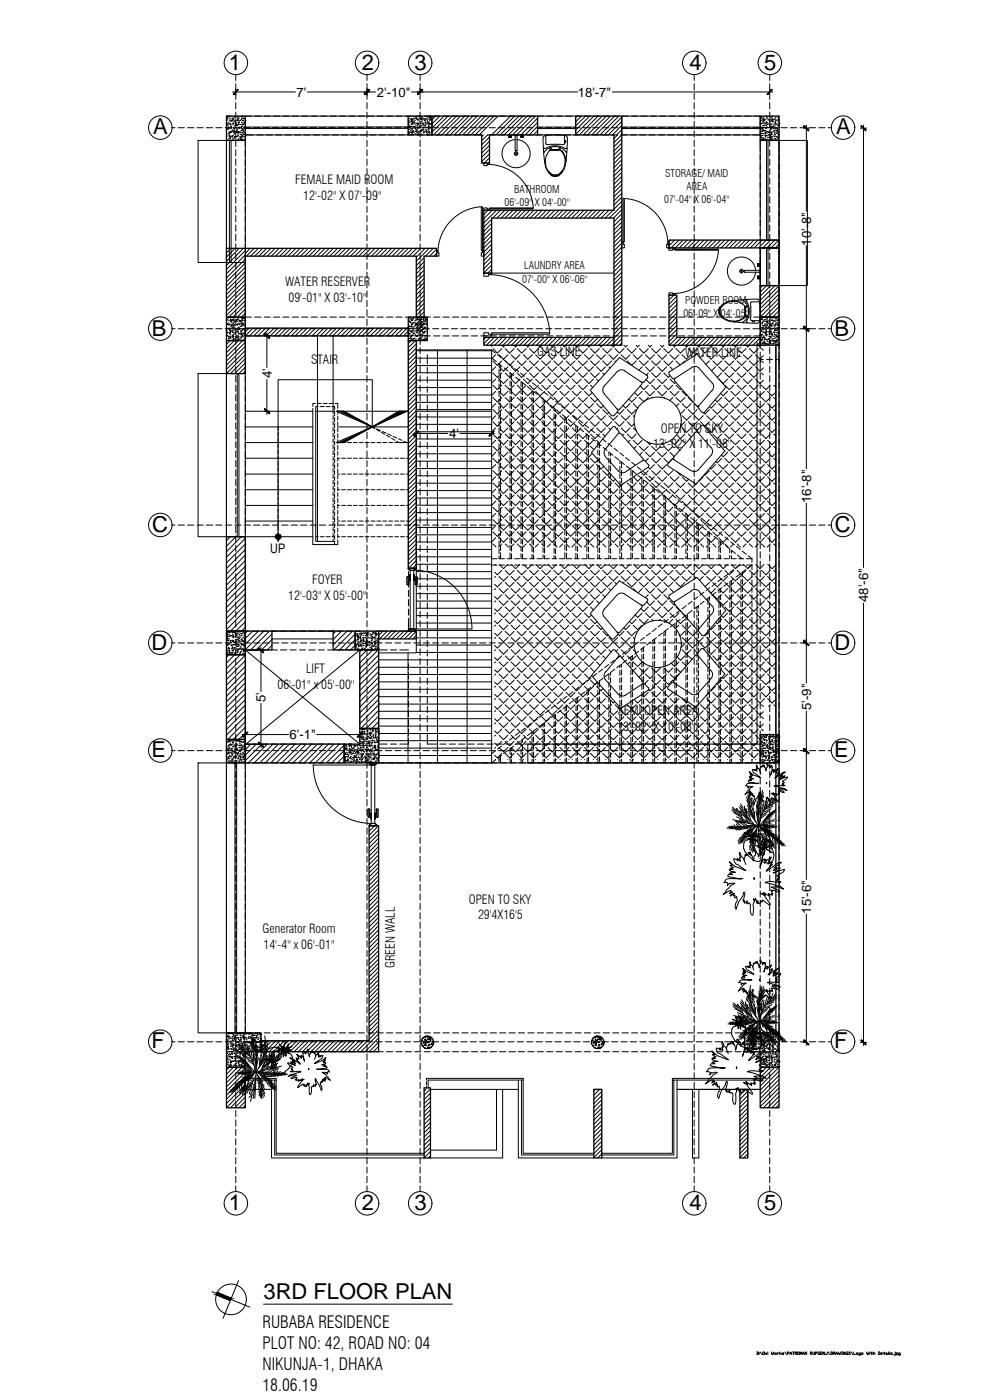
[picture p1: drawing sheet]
<svg xmlns="http://www.w3.org/2000/svg" width="297mm" height="420mm" viewBox="0 0 297 420" stroke-linecap="round" stroke-linejoin="round" font-family="sans-serif">
<defs><g id="words">
<g font-size="6.6">
<text x="68.6" y="20.9">1</text>
<text x="108.5" y="20.9">2</text>
<text x="124.4" y="20.9">3</text>
<text x="206.9" y="20.9">4</text>
<text x="229.3" y="20.9">5</text>
<text x="46" y="40.3">A</text>
<text x="250.9" y="40.3">A</text>
<text x="45.5" y="100.7">B</text>
<text x="250.4" y="100.7">B</text>
<text x="45.7" y="159.6">C</text>
<text x="250.5" y="159.6">C</text>
<text x="45.5" y="194.9">D</text>
<text x="250.4" y="194.9">D</text>
<text x="45.5" y="227.2">E</text>
<text x="250.3" y="227.2">E</text>
<text x="45.5" y="314.6">F</text>
<text x="250.3" y="314.6">F</text>
<text x="68.6" y="363.1">1</text>
<text x="108.5" y="363.1">2</text>
<text x="124.4" y="363.1">3</text>
<text x="206.9" y="363.1">4</text>
<text x="229.3" y="363.1">5</text>
<text x="79.1" y="390">3RD FLOOR PLAN</text>
</g>
<g font-size="5.1">
<text x="78.7" y="398.6">RUBABA RESIDENCE</text>
<text x="78.7" y="404.9">PLOT NO: 42, ROAD NO: 04</text>
<text x="78.7" y="411.2">NIKUNJA-1, DHAKA</text>
<text x="78.7" y="417.5">18.06.19</text>
</g>
<g font-size="3.9">
<text x="89" y="29">7'</text>
<text x="113.1" y="29">2'-10&quot;</text>
<text x="173.4" y="29">18'-7&quot;</text>
<text x="243.3" y="73.7" transform="rotate(-90 243.3 73.7)">10'-8&quot;</text>
<text x="81.5" y="113.5" transform="rotate(-90 81.5 113.5)">4'</text>
<text x="134.7" y="131.6">4'</text>
<text x="243.3" y="151" transform="rotate(-90 243.3 151)">16'-8&quot;</text>
<text x="81.1" y="166">UP</text>
<text x="260.5" y="180.6" transform="rotate(-90 260.5 180.6)">48'-6&quot;</text>
<text x="79.7" y="210.8" transform="rotate(-90 79.7 210.8)">5'</text>
<text x="243.3" y="213.1" transform="rotate(-90 243.3 213.1)">5'-9&quot;</text>
<text x="86.9" y="221.8">6'-1&quot;</text>
<text x="243.3" y="274.2" transform="rotate(-90 243.3 274.2)">15'-6&quot;</text>
</g>
<g font-size="3.8">
<text x="88.6" y="55.2">FEMALE MAID ROOM</text>
<text x="91" y="59.9">12'-02'' X 07'-09''</text>
<text x="85.5" y="85.9">WATER RESERVER</text>
<text x="86.6" y="90.6">09'-01&quot; X 03'-10&quot;</text>
<text x="161.2" y="107">GAS LINE</text>
<text x="205.5" y="107">WATER LINE</text>
<text x="93.3" y="109.1">STAIR</text>
<text x="198.2" y="129.8">OPEN TO SKY</text>
<text x="196" y="134.5">13'-02'' X 11'-08''</text>
<text x="93.7" y="175.3">FOYER</text>
<text x="86.5" y="180.1">12'-03'' X 05'-00''</text>
<text x="91.8" y="202.1">LIFT</text>
<text x="83.2" y="206.9">06'-01'' x 05'-00''</text>
<text x="185.3" y="214.6">SEMI OPEN AREA</text>
<text x="185.2" y="219.3">13'-02'' X 10'-08''</text>
<text x="140.7" y="271.2">OPEN TO SKY</text>
<text x="143.4" y="275.9">29'4X16'5</text>
<text x="78.8" y="280.1">Generator Room</text>
<text x="79.1" y="284.9">14'-4'' x 06'-01''</text>
<text x="118.4" y="290.6" transform="rotate(-90 118.4 290.6)">GREEN WALL</text>
</g>
<g font-size="3.2">
<text x="199.6" y="53.1">STORAGE/ MAID</text>
<text x="154.3" y="57.8">BATHROOM</text>
<text x="206" y="57">AREA</text>
<text x="151.4" y="61.8">06'-09'' X 04'-00''</text>
<text x="199.3" y="60.9">07'-04'' X 06'-04''</text>
<text x="157.3" y="80.9">LAUNDRY AREA</text>
<text x="156.7" y="84.8">07'-00'' X 06'-06''</text>
<text x="205" y="95">06'-09'' X 04'-05''</text>
<text x="205.6" y="91.1">POWDER ROOM</text>
</g>
</g></defs>
<!-- layer: TEXT -->
<g fill="none" stroke="#000" stroke-width=".3">
<path d="M63.6 387.6l11.3 4.7M65.2 387.8l4.2 1.8-.3 .7-4.2-1.7zM71.6 384.3l-4.7 11.3M79.1 391.4h56.6"/>
<circle cx="69.3" cy="390" r="4.6"/>
</g>
<!-- layer: HATCH -->
<g fill="none" stroke="#000" stroke-width=".3">
<path d="M67.9 34.8h.1M67.9 34.8v.2M68 35.7h.1M68 37.3l.2 .2-.3 .1zM68.1 36h.1M68 38.6h.1M68.1 38.8h.1M68.1 35.5h.1M68.2 37.2h.1M68.3 37.3h.1M68.3 35.1h.1M68.3 37.8h.1"/>
<path d="M68.4 38.5h.1M68.4 36.8h.1M68.4 34.8l.2 .2h-.3zM68.5 38.7h.1M68.6 39.7h.1M68.6 38.2h.1M68.7 34.8h.1M68.8 34.8h.1M68.8 36h.1M68.8 35.5h.1M68.8 39.5h.1M68.9 39.8h.1"/>
<path d="M69 36.4h.1M69 38.5h.1M69 37.3h.1M69 37.1h.1M69.1 36h.1M69.2 37.8h.1M69.2 38.5h.1M69.2 38.4h.1M69.2 39.6l.2 .1zM69.3 39.7h.1M69.3 39.3h.1M69.4 37.9l.1 .1z"/>
<path d="M69.5 34.9h.1M69.5 35.5h.1M69.5 36.2v.2zM69.7 36h.1M69.7 35.5h.1M69.8 37.3h.1M69.8 36h.1M69.8 36.9h.1M69.8 39l.1 .2zM69.9 39.5h.1M69.9 36.9h.1M69.9 38.3h.1"/>
<path d="M69.9 35.7h.1M70 38.5h.1M70 37h.1M70 35.7h.1M70 38.3h.1M70.1 39.7h.1M70.1 38.5h.1M70.2 39h.1M70.2 37.8h.1M70.2 36.5h.1M70.3 34.9h.1M70.3 39.9h.1"/>
<path d="M70.3 35.2h.1M70.3 39.7h.1M70.3 39.5l.2 .2h-.3zM70.4 36.1h.1M70.6 37.3h.1M70.6 36.1h.1M70.7 36.7h.1M70.7 37.1l.2 .1-.2 .1zM70.7 38.5h.1M70.7 37.8h.1M70.8 37.6h.1M70.9 37.4h.1"/>
<path d="M70.9 39.7h.1M71 39.1h.1M71 39.2v.2zM71.1 35h.1M71.1 38.8h.1M71.1 39.7h.1M71.1 35.5h.1M71.2 36.1h.1M71.2 37.6l.1 .1zM71.3 35.9l.1 .1zM71.4 37.4h.1M71.4 35.2h.1"/>
<path d="M71.4 39.5h.1M71.4 36.8h.1M71.4 38.2h.1M71.4 36.9h.1M71.5 35.7h.1M71.5 39.6l.1 .2zM71.6 38.6h.1M71.6 36.7h.1M71.6 37.3h.1M71.6 38.2h.1M71.7 36.2h.1M71.7 39.7h.1"/>
<path d="M71.8 38.2h.1M71.8 35h.1M71.8 39.6h.1M71.9 39.7h.1M72 36.2h.1M72.1 37.4h.1M72.2 35h.1M72.3 35.9h.1M72.3 39.2h.1M72.3 38.6h.1M72.3 37.9h.1M72.4 36.7h.1"/>
<path d="M72.5 39.8h.1M72.5 37.3h.1M72.5 35.4h.1M72.5 38.2h.1M72.5 35.5h.1M72.6 38h.1M72.6 39.9h.1M72.6 38.7h.1M72.6 34.8h.1M72.6 35h.1M72.6 37.4h.1M72.7 38.8h.1"/>
<path d="M72.7 36.2h.1M72.8 36.2h.1M72.8 34.9h.1M72.8 36.9h.1M72.8 38.9l.1 .1zM73 37.4h.1M73 37.3h.1M73 39.2l.2 .2-.2 .1zM73 35h.1M73 38.3h.1M73.1 38.7h.1M73.1 35.6h.1"/>
<path d="M73.1 35.5l.1 .2zM73.2 36.5h.1M73.2 39.7h.1M73.3 39.8h.1M73.3 36.7l.2 .2h-.2zM73.3 36.9h.1M73.4 35h.1M73.4 38h.1M73.5 38.5h.1M73.5 36.2h.1M122.6 39.7h.1M122.6 35.6h.1"/>
<path d="M122.6 38.3h.1M122.6 38.8h.1M122.7 38.8h.1M122.7 37.6h.1M122.7 36.3h.1M122.8 36.8h.1M122.8 39.7h.1M122.8 35h.1M122.9 38h.1M122.9 37.9l.1 .2zM123.1 39.2h.1M123.1 35.9h.1"/>
<path d="M123.2 38.3l.2 .2zM123.3 36.5h.1M123.3 35.7h.1M123.3 39.6l.1 .1zM123.3 37.4h.1M123.4 35.7h.1M123.4 37.9l.2 .1zM123.5 38.9h.1M123.5 39.8h.1M123.5 37.1h.1M123.6 36.9h.1M123.6 38.5h.1"/>
<path d="M123.6 36.2v.2zM123.6 35.8l.2 .2h-.2zM123.6 39.5h.1M123.6 37.3h.1M123.7 36h.1M123.7 38.4h.1M123.7 39.9l.1 .1zM123.8 38.1h.1M123.8 39.3h.1M123.9 39.3h.1M123.9 35h.1M123.9 38h.1"/>
<path d="M123.9 36.5l-.1 .1zM124 36.7h.1M124 39.8h.1M124 35.5h.1M124.1 36.6h.1M124.1 37.1h.1M124.2 35.7h.1M124.3 38h.1M124.3 36.1h.1M124.4 36.9h.1M124.5 39.5h.1M124.5 38.1h.1"/>
<path d="M124.5 37.5h.1M124.5 38.6l.2-.1v.2zM124.7 39.3h.1M124.8 35.7h.1M124.8 38.9h.1M124.8 35.6h.1M124.8 35.1l-.1 .1zM125 35.7h.1M125 37.1h.1M125 39.7h.1M125 36.9h.1M125 39.2l.2 .1-.2 .1z"/>
<path d="M125.1 37.8h.1M125.1 38.5h.1M125.2 36.9h.1M125.2 37.3h.1M125.2 38.7h.1M125.2 36h.1M125.2 37.6l.1 .1zM125.3 38.1h.1M125.3 38.3h.1M125.3 35.9l.2 .1zM125.5 39.3h.1M125.5 37.2h.2z"/>
<path d="M125.5 39.7h.1M125.6 35.4h.1M125.7 36.3h.1M125.8 35.7h.1M125.9 38l.1 .2zM125.9 36.9h.1M125.9 37.8h.1M126 38.4h.1M126 39.5h.1M126 38.2h.1M126 36.9h.1M126.1 38.1h.1"/>
<path d="M126.1 39.3h.1M126.1 35.7h.1M126.2 39.3h.1M126.2 35.7h.1M126.3 39h.1M126.3 35.5l.2 .2h-.3zM126.4 37.7h.1M126.4 36.4h.1M126.4 39v.2h-.2zM126.4 35.2h.1M126.4 35.8h.2zM126.5 35.4h.1"/>
<path d="M126.5 37.1h.1M126.6 35.8h.1M126.6 36h.1M126.7 36.9h.1M126.7 38.4h.1M126.7 37h.1M126.8 38.9v.2zM126.9 38.1h.1M126.9 38.4h.1M126.9 39h.1M126.9 39.8h.1M127 37.3l.1 .1z"/>
<path d="M127.1 39.4h.1M127.1 39.9h.1M127.1 35.5l.2 .2zM127.3 35.8h.1M127.3 36.2h.1M127.3 37.6l-.1 .2zM127.4 36h.1M127.4 36.6h.1M127.5 37h.1M127.5 39.4h.1M127.5 37.5h.1M127.6 37.5h.1"/>
<path d="M127.6 38.1h.1M127.6 36.9h.1M127.6 38.2h.1M127.6 35.7h.1M127.8 39h.1M127.8 38.9h.1M127.8 39.4h.1M127.8 35.6h.1M127.9 39.6h.1M128 39.7l.1-.1v.2zM128 36.9h.1M128.1 35.9h.1"/>
<path d="M128.1 35.2h.1M128.2 36.2h.1M128.3 37.1h.1M128.3 38.3h.1M128.3 36.7h.1M128.4 37.3h.1M128.4 39.1h.1M128.5 38.2h.1M128.5 37.9h.1M128.5 38.1h.1M128.5 36.6h.1M128.5 39.7h.1"/>
<path d="M128.6 35.3h.1M128.6 38.6l.1 .1zM128.6 37.7l.2 .2h-.3zM128.7 39.5h.1M128.7 39.7h.1M128.7 39.9h.1M128.7 38.7h.1M128.8 37.4h.1M128.8 36.9h.1M128.8 36.1h.1M128.9 35.9h.1M128.9 34.8h.1"/>
<path d="M128.9 35.2l.1 .1zM129 34.9h.1M129 35.2l.2 .1-.3 .1zM129 38.2v.2zM129 35.8h.1M129.1 37.1h.1M129.2 34.8h.1M129.2 38.3h.1M129.2 35.7h.1M129.3 37.3h.1M129.3 37.9h.1M129.4 39.5h.1"/>
<path d="M129.5 38.8h.1M129.5 37.1h.1M130.7 34.8l-1.1 1.1M132 34.8l-2.4 2.4M133.2 34.8l-3.6 3.7M134.4 34.8l-4.8 4.9M135.7 34.8l-5.7 5.7M137 34.8l-5.7 5.7M138.2 34.8l-5.7 5.7M139.4 34.8l-5.6 5.7M140.7 34.8l-5.6 5.7M141.9 34.8l-5.6 5.7"/>
<path d="M143.2 34.8l-5.7 5.7M144.5 34.8l-5.7 5.7M145.7 34.8l-5.7 5.7M146.9 34.8l-5.6 5.7M148.2 34.8l-5.6 5.7M149.4 34.8l-5.6 5.7M153.2 34.8l-5.7 5.7M154.4 34.8l-5.6 5.7M155.7 34.8l-5.6 5.7M156.9 34.8l-5.6 5.7M158.2 34.8l-5.7 5.7M159.4 34.8l-5.6 5.7"/>
<path d="M160.7 34.8l-5.7 5.7M161.3 35.5l-5 5M161.3 36.7l-3.8 3.8M161.3 38l-2.5 2.5M161.3 39.2l-1.3 1.3M173.2 34.8l-.5 .5M174.4 34.8l-1.7 1.8M175.7 34.8l-3 3M176.9 34.8l-4.2 4.2M178.2 34.8l-5.5 5.5M179.5 34.8l-5.7 5.7M180.7 34.8l-5.7 5.7"/>
<path d="M181.9 34.8l-5.6 5.7M183.2 34.8l-5.7 5.7M184.4 34.8l-5.6 5.7M185.7 34.8l-5.7 5.7M186.6 35.2l-5.3 5.3M186.6 36.4l-4.1 4.1M186.6 37.6l-2.8 2.9M186.6 38.9l-1.6 1.6M228.1 38.7h.1M228.1 36.9l.2 .1zM228.2 37.1h.1M228.2 35.5h.1"/>
<path d="M228.2 37l.1 .2zM228.3 36.1h.1M228.3 35.2l.1 .1zM228.3 38.3h.1M228.4 37.1h.1M228.5 39.5h.1M228.5 39.4h.1M228.5 35h.1M228.5 38.1h.1M228.5 36.9h.1M228.6 38.5h.1M228.6 35.7h.1"/>
<path d="M228.7 39.1h.1M228.7 38.4l.2 .2h-.3zM228.7 36.4h.1M228.8 35.9h.1M228.8 40h.1M228.8 38.9h.1M228.9 37.7h.1M228.9 36.4h.1M228.9 35.2h.1M228.9 37.8h.1M229 37.1h.1M229 39v.2z"/>
<path d="M229 35.9l.2 .1-.2 .1zM229.1 38.3h.1M229.1 36.2h.1M229.2 36.7h.1M229.2 39.2h.1M229.2 35.6v.2zM229.2 35.8h.1M229.3 39.5h.1M229.3 37.6h.1M229.5 39.2h.1M229.5 37.2h.1M229.6 35.9h.1"/>
<path d="M229.6 39.7h.1M229.6 39.9l.1 .1zM229.7 38.6h.1M229.7 37.1h.1M229.7 38.2v.2zM229.9 38.3h.1M229.9 35.3h.1M229.9 36.6l.1 .1zM229.9 39.9h.1M229.9 37.6l.1 .2zM230 39.4h.1M230.1 39.5h.1"/>
<path d="M230.1 36.8h.1M230.1 38.1h.1M230.1 36.9h.1M230.1 34.8l.1 .2zM230.1 37.4h.1M230.1 35.6h.1M230.3 38.3h.1M230.4 36h.1M230.4 39.7h.1M230.5 37.2h.1M230.6 35h.1M230.6 35.9h.1"/>
<path d="M230.7 38.3h.1M230.7 39.5l.1 .2zM230.8 35.9h.1M230.8 39.6h.1M230.9 39.1h.1M230.9 37.3h.1M230.9 36.2v.2zM230.9 37.4h.1M230.9 37.8h.1M231 36.6h.1M231.1 38h.1M231.1 35.3h.1"/>
<path d="M231.1 38.7h.1M231.1 36h.1M231.1 38.9h.1M231.2 39.9h.1M231.2 38.6h.1M231.3 37.3h.1M231.3 37.2h.1M231.3 36.1h.1M231.3 38.1l.2 .2h-.2zM231.4 39.6l.1 .1zM231.5 38.4h.1M231.5 35h.1"/>
<path d="M231.5 37.9l.1 .1zM231.6 35.7h.1M231.6 39.6h.1M231.6 36.2h.1M231.6 38.1l.1 .2zM231.7 36.6h.1M231.7 36.4h.1M231.7 35.6l.2 .2h-.3zM231.8 34.8h.1M231.9 36h.1M231.9 38h.1M231.9 37.8h.1"/>
<path d="M232 38.7h.1M232.1 37.3h.1M232.1 39.5h.1M232.2 39.2h.1M232.2 38.4h.1M232.2 35.9h.1M232.4 39.7h.1M232.4 35.7h.1M232.4 39h.1M232.5 37.8h.1M232.5 37.2h.1M232.5 36.3h.1"/>
<path d="M232.5 36.6h.1M232.6 35.3h.1M232.6 36.7l.1 .2zM232.7 37.2h.1M232.7 38.6h.1M232.7 36h.1M232.9 37.3h.1M232.9 38.7h.1M232.9 39.2h.1M232.9 39.9h.1M233 38.5h.1M233.1 39.3h.2z"/>
<path d="M233.2 39.7h.1M233.3 34.8h.1M233.3 37.6l.1 .1zM233.4 36.3h.1M233.4 38.8h.1M233.4 38.7v.2zM233.4 36.9h.1M233.4 37.5h.1M233.4 35.9v.1zM233.5 36h.1M233.5 36.2h.1M233.6 37.8h.1"/>
<path d="M233.6 35h.1M233.6 35.3v.2zM233.6 39.5h.1M233.6 35.9h.1M233.7 37.3h.1M233.7 38.3h.1M233.7 37h.1M67.9 42.1h5.7v36.7h-5.7zM67.9 42h.1M67.9 40.8h.1M67.9 41.9v.1M68.1 42.1h.1"/>
<path d="M68.3 40.1h.1M68.6 41.5h.1M68.6 40.2h.1M68.7 40.9h.1M68.7 40.7h.1M68.8 41.6h.1M68.8 41.1h.1M68.8 40.4l.1 .2zM68.9 42.1h.1M69.1 40.9h.1M69.1 41.3l.1 .1zM69.5 40.9h.1"/>
<path d="M69.5 40.8h.1M69.6 41.4h.1M69.7 42.1h.1M69.7 42h.1M69.8 40.7h.1M69.9 42.1h.1M70 41.5h.1M70.1 40.2h.1M70.3 40.9h.1M70.5 41.4h.1M70.5 41.1h.1M70.5 42h.1"/>
<path d="M70.5 41l.1 .2zM70.9 40.9l.1 .2zM71.1 40.9h.1M71.2 40.6h.1M71.2 42h.1M71.3 40.7h.1M71.3 40.1h.1M71.4 42h.1M71.6 41.5h.1M71.9 41h.1M72 40.3h.1M72.1 40.9h.1"/>
<path d="M72.1 41.2h.1M72.2 41.7h.1M72.3 40.4h.1M72.3 41.6v.2zM72.5 41.2h.1M72.6 41.8l.2 .2zM72.6 41h.1M72.6 40.6l.2 .1zM72.9 40.3h.1M73 40.9h.1M73.1 41.8h.1M73.2 40.2l.1 .2z"/>
<path d="M73.5 41.1h.1M122.6 40h.1M123.3 40.4h.1M123.8 40.4h.1M124.5 40.1h.1M125 40.2h.1M125.3 40.5h.1M125.4 40.1h.1M126.2 40.2h.1M128 40.2h.1M128.4 40.4h.1M128.4 40.4l-.2-.2-.1 .2h.4"/>
<path d="M128.8 40.2h.1M145 40.5l-.5 .5M146.3 40.5l-1.8 1.7M146.9 41.1l-2.4 2.4M146.9 42.4l-2.4 2.3M146.9 43.6l-2.4 2.4M146.9 44.9l-2.4 2.3M146.9 46.1l-2.4 2.4M146.9 48.6l-.3 .3M146.9 47.3l-1.6 1.6M161.3 40.5h.1M185.3 40.5l-1.1 1.1"/>
<path d="M186.6 40.5l-2.4 2.3M186.6 41.7l-2.4 2.3M186.6 43l-2.4 2.3M186.6 44.2l-2.4 2.3M186.6 45.4l-2.4 2.4M186.6 46.7l-2.4 2.4M186.6 47.9l-2.4 2.4M186.6 49.2l-2.4 2.3M186.6 50.5l-2.4 2.3M186.6 51.7l-2.4 2.3M186.6 52.9l-2.4 2.4M186.6 54.2l-2.4 2.4"/>
<path d="M186.6 55.4l-2.4 2.4M186.6 56.7l-2.4 2.3M186.6 58l-2.4 2.3M186.6 59.2l-2.4 2.3M186.6 40.2l-.4 .3M228.1 40.6h.1M228.1 41.4h.1M228.1 40.5v.1M228.2 40.9l.2 .2zM228.3 42h.1M228.3 40h.1M228.4 40.7h.1"/>
<path d="M228.6 41.4h.1M228.7 40.7h.1M228.7 41.4h.1M228.7 40.2h.1M228.8 41.9h.1M229 41.5h.1M229 42.1h.1M229.4 40.7h.1M229.4 40.5h.1M229.4 41.6h.1M229.6 42h.1M229.7 40.6h.1"/>
<path d="M229.7 41.9h.1M229.7 41h.1M229.9 42.1h.1M229.9 41.9h.1M229.9 40.6h.1M230.2 41.3h.1M230.3 40.7h.1M230.4 42h.1M230.5 40.4h.1M230.6 41.3h.1M230.8 41.6h.1M230.9 40.4h.1"/>
<path d="M230.9 40.6l.2 .2h-.2zM231 40.8h.1M231.1 42h.1M231.1 41.1h.1M231.2 41.3v.1zM231.3 40h.1M231.4 40.4h.1M231.5 41.6h.1M231.5 41h.1M231.6 41.9h.1M231.6 41.4h.1M231.8 40.8h.1"/>
<path d="M232 42h.1M232.3 41h.1M232.3 41.6h.1M232.4 40.3h.1M232.4 40.5h.1M232.4 40.2l.1 .1M232.4 40.2h-.1M232.6 40.9h.1M232.7 41.9h.1M232.7 42h.1M233 40.9l.1 .2zM233 40.1h.1"/>
<path d="M233.2 42.1h.1M233.2 41.3h.1M233.2 41.6h.1M233.3 40h.1M233.4 40.9h.1M233.6 42.1h.1M233.6 42h.1M233.6 40.8h.1M233.7 40.4l-.1-.1v.2h.1M68 74.5l-.1 .2M69.3 74.5l-1.4 1.4M70.5 74.5l-2.6 2.6"/>
<path d="M71.8 74.5l-3.9 3.9M73 74.5l-5.1 5.2M73.6 75.2l-5.7 5.7M73.6 76.5l-5.7 5.6M73.6 77.8l-5.7 5.6M73.6 79l-5.7 5.6M73.8 74.5l-.2 .3M75.1 74.5l-1.5 1.6M76.3 74.5l-2.4 2.4M77.5 74.5l-2.3 2.4M78.8 74.5l-2.3 2.4M80 74.5l-2.3 2.4"/>
<path d="M81.3 74.5l-2.4 2.4M82.6 74.5l-2.4 2.4M83.8 74.5l-2.4 2.4M85 74.5l-2.3 2.4M86.3 74.5l-2.4 2.4M87.5 74.5l-2.3 2.4M88.8 74.5l-2.4 2.4M90 74.5l-2.3 2.4M91.2 74.5l-2.3 2.4M92.5 74.5l-2.3 2.4M93.8 74.5l-2.4 2.4M95.1 74.5l-2.5 2.4"/>
<path d="M96.3 74.5l-2.4 2.4M97.5 74.5l-2.3 2.4M98.8 74.5l-2.4 2.4M100 74.5l-2.3 2.4M101.3 74.5l-2.4 2.4M102.6 74.5l-2.5 2.4M103.8 74.5l-2.4 2.4M105 74.5l-2.3 2.4M106.3 74.5l-2.4 2.4M107.5 74.5l-2.3 2.4M108.8 74.5l-2.4 2.4M110 74.5l-2.4 2.4"/>
<path d="M111.3 74.5l-2.4 2.4M112.5 74.5l-2.3 2.4M113.8 74.5l-2.4 2.4M115 74.5l-2.4 2.4M116.3 74.5l-2.4 2.4M117.5 74.5l-2.3 2.4M118.7 74.5l-2.3 2.4M120 74.5l-2.3 2.4M121.3 74.5l-2.4 2.4M122.5 74.5l-2.4 2.4M123.8 74.5l-2.4 2.4M125 74.5l-2.3 2.4"/>
<path d="M126.2 74.5l-2.3 2.4M127.3 77.3l-2.4 2.4M127.3 78.6l-2.4 2.3M127.3 79.8l-2.4 2.3M127.5 74.5l-2.6 2.7M128.8 74.5l-3.9 3.9M130 74.5l-2.4 2.4M131 74.8l-2.1 2.1M131 76.1l-.8 .8M145.2 63.1v.1M146.4 63.1l-1.2 1.3M147.5 65.8l-2.3 2.4"/>
<path d="M147.5 67l-2.3 2.4M147.5 68.3l-2.3 2.4M147.5 69.6l-2.3 2.3M147.5 70.8l-2.3 2.4M147.5 72.1l-2.3 2.3M147.5 73.3l-2.3 2.4M147.5 74.5l-2.3 2.4M147.5 75.8l-2.3 2.3M147.5 77.1l-2.3 2.3M147.5 78.3l-2.3 2.4M147.5 79.5l-2.3 2.4M147.7 63.1l-2.5 2.5"/>
<path d="M149 63.1l-3.8 3.8M150.2 63.1l-2.4 2.3M151.4 63.1l-2.3 2.3M152.7 63.1l-2.3 2.3M153.9 63.1l-2.3 2.3M155.2 63.1l-2.4 2.3M156.5 63.1l-2.4 2.3M157.7 63.1l-2.4 2.3M158.9 63.1l-2.3 2.3M160.2 63.1l-2.3 2.3M161.4 63.1l-2.3 2.3M162.7 63.1l-2.4 2.3"/>
<path d="M164 63.1l-2.4 2.3M165.2 63.1l-2.4 2.3M166.4 63.1l-2.3 2.3M167.7 63.1l-2.3 2.3M168.9 63.1l-2.3 2.3M170.2 63.1l-2.4 2.3M171.5 63.1l-2.4 2.3M172.7 63.1l-2.4 2.3M173.9 63.1l-2.3 2.3M175.2 63.1l-2.4 2.3M176.4 63.1l-2.3 2.3M177.7 63.1l-2.4 2.3"/>
<path d="M178.9 63.1l-2.3 2.3M180.1 63.1l-2.3 2.3M181.4 63.1l-2.3 2.3M182.7 63.1l-2.4 2.3M184 63.1l-2.5 2.3M186.6 61.7l-3.8 3.7M186.6 62.9l-2.5 2.5M186.6 60.4l-2.4 2.4M186.6 64.2l-2.4 2.3M186.6 65.4l-2.4 2.4M186.6 66.7l-2.4 2.4M186.6 67.9l-2.4 2.4"/>
<path d="M186.6 69.2l-2.4 2.3M186.6 70.4l-2.4 2.4M186.6 71.7l-2.4 2.3M186.6 72.9l-2.4 2.4M186.6 74.1l-2.4 2.5M186.6 75.4l-2.4 2.4M186.6 76.7l-2.4 2.3M186.6 77.9l-2.4 2.4M186.6 79.2l-2.4 2.3M201.2 72.1l-.5 .5M202.4 72.1l-1.7 1.7M203.7 72.1l-2.3 2.3"/>
<path d="M205 72.1l-2.4 2.3M206.2 72.1l-2.4 2.3M207.5 72.1l-2.4 2.3M208.7 72.1l-2.3 2.3M209.9 72.1l-2.3 2.3M211.2 72.1l-2.3 2.3M212.5 72.1l-2.4 2.3M213.7 72.1l-2.4 2.3M214.9 72.1l-2.3 2.3M216.2 72.1l-2.3 2.3M217.4 72.1l-2.3 2.3M218.7 72.1l-2.4 2.3"/>
<path d="M220 72.1l-2.4 2.3M221.2 72.1l-2.4 2.3M222.4 72.1l-2.3 2.3M223.7 72.1l-2.3 2.3M224.9 72.1l-2.3 2.3M226.2 72.1l-2.4 2.3M227.5 72.1l-2.4 2.3M228.1 74.4h5.6v11.3h-5.6zM228.7 72.1l-2.4 2.3M229.9 72.1l-2.3 2.3M231.2 72.1l-2.3 2.3M232.5 72.1l-2.4 2.3"/>
<path d="M233.7 72.1l-2.4 2.3M233.7 73.3l-1.1 1.1M67.9 99.3h.1M68 98.5h.1M68 99.9h.1M68 96h.1M68.2 99.7h.1M68.3 95.5h.1M68.3 97.3h.1M68.3 97.1v.2zM68.5 96.1h.1M68.5 96.9h.1"/>
<path d="M68.5 98.7h.1M68.5 97.6h.1M68.6 97.3h.1M68.6 98.5h.1M68.8 98.5h.1M68.8 99.9h.1M68.8 99.8h.1M68.8 98.6h.1M68.9 97.3h.1M69 99.7h.1M69 96.1h.1M69 99l.2 .1-.2 .1z"/>
<path d="M69 99.1l.1 .2zM69.1 95.2h.1M69.1 96.4h.1M69.2 96.2h.1M69.2 96.1h.1M69.2 99.4l.1 .1zM69.2 95.7l.1 .2zM69.3 97.8h.1M69.4 97.3h.1M69.4 97.6h.1M69.4 97.7l.1 .1-.2 .1zM69.4 96.4l.2 .2h-.3z"/>
<path d="M69.5 98.1h.1M69.5 99.2h.1M69.5 96.1l.2 .1zM69.6 98.6h.1M69.6 99h.1M69.6 95.9h.1M69.7 99.8h.1M69.7 99.5h.1M69.8 98.3h.1M69.8 97.3h.1M69.9 97h.1M69.9 95.2h.1"/>
<path d="M69.9 95.7h.1M70 97.7v.2zM70 96.2h.1M70 95.8h.1M70 99h.1M70 98.6h.1M70.1 96.7h.1M70.1 97.8h.1M70.2 97.4h.1M70.2 96.5h.1M70.2 95.3h.1M70.3 98.2h.1"/>
<path d="M70.3 100h.1M70.4 98.6h.1M70.4 98.8h.1M70.5 99.8h.1M70.5 99.7h.1M70.7 99.7h.1M70.8 96.2h.1M70.9 95.9h.1M70.9 96.4h.1M70.9 96.3l.1 .2zM71 97.4h.1M71 96h.1"/>
<path d="M71 99.1l.1 .1zM71.1 97.3h.1M71.1 98.7h.1M71.2 97.4l.1 .1zM71.2 98.8h.1M71.2 99.5h.1M71.2 97.3h.1M71.3 99.9h.1M71.3 99.4h.1M71.3 98.2h.1M71.3 95.7h.1M71.4 97h.1"/>
<path d="M71.4 95.7h.1M71.4 98.7h.1M71.6 96.2h.1M71.7 98.7l.2 .1h-.3zM71.7 98.3l.1 .2zM71.8 97.5h.1M71.8 96.5h.1M71.9 97.1h.1M71.9 98.7h.1M72 98h.1M72.1 99.9h.1M72.1 96.4h.1"/>
<path d="M72.1 96.1l.2 .2h-.3zM72.2 99.4h.1M72.2 99.2h.1M72.3 98h.1M72.3 97.8h.1M72.3 96.7h.1M72.3 95.4h.1M72.4 96.3h.1M72.5 100h.1M72.5 97.5h.1M72.5 95.6h.1M72.5 98.7h.1"/>
<path d="M72.5 99.2h.1M72.6 97.5h.1M72.6 95.9h.1M72.6 96.2h.1M72.6 96.9l.1 .2zM72.7 98.7h.1M72.7 97.1h.1M72.8 97.7h.1M72.8 97.3h.1M72.8 98.8l.1 .1zM72.9 99.9h.1M72.9 98.6h.1"/>
<path d="M72.9 97.1l.2 .1zM73 98.7h.1M73.1 95.4h.1M73.2 96.3h.1M73.3 100h.1M73.3 97.5h.1M73.3 95.4h.1M73.4 98.8l.1 .2zM73.5 98.7h.1M73.5 96.2h.1M73.6 80.2l-5.7 5.7M73.6 81.5l-5.7 5.7"/>
<path d="M73.6 82.7l-5.7 5.7M73.6 84l-5.7 5.6M73.6 85.3l-5.7 5.6M73.6 86.5l-5.7 5.6M73.6 87.7l-5.7 5.7M73.6 89l-5.7 5.7M73.6 90.2l-5 5M73.6 91.5l-3.7 3.7M73.6 92.8l-2.4 2.4M73.6 94l-1.2 1.2M73.6 95.5v.1M74.7 98.5l-1.1 1.1"/>
<path d="M75.9 98.5l-2.3 2.3M77.2 98.5l-2.3 2.3M78.5 98.5l-2.4 2.3M79.7 98.5l-2.4 2.3M81 98.5l-2.4 2.3M82.2 98.5l-2.3 2.3M83.4 98.5l-2.3 2.3M84.7 98.5l-2.3 2.3M86 98.5l-2.4 2.3M87.2 98.5l-2.4 2.3M88.5 98.5l-2.4 2.3M89.7 98.5l-2.3 2.3"/>
<path d="M90.9 98.5l-2.3 2.3M92.2 98.5l-2.3 2.3M93.5 98.5l-2.4 2.3M94.7 98.5l-2.4 2.3M95.9 98.5l-2.3 2.3M97.2 98.5l-2.3 2.3M98.4 98.5l-2.3 2.3M99.7 98.5l-2.4 2.3M101 98.5l-2.4 2.3M102.2 98.5l-2.4 2.3M103.4 98.5l-2.3 2.3M104.7 98.5l-2.3 2.3"/>
<path d="M105.9 98.5l-2.3 2.3M107.2 98.5l-2.4 2.3M108.5 98.5l-2.4 2.3M109.7 98.5l-2.4 2.3M110.9 98.5l-2.3 2.3M112.2 98.5l-2.3 2.3M113.5 98.5l-2.4 2.3M114.7 98.5l-2.4 2.3M116 98.5l-2.4 2.3M117.2 98.5l-2.4 2.3M118.4 98.5l-2.3 2.3M119.7 98.5l-2.4 2.3"/>
<path d="M121 98.5l-2.4 2.3M122.2 98.5l-2.4 2.3M122.5 99.4l-1.4 1.4M122.6 98.1h.1M122.6 95.7h.1M122.6 98.8h.1M122.6 96.6h.1M122.6 97.6h.1M122.6 96.3h.1M122.7 99.3h.1M122.7 96.6h.1M122.9 98h.1"/>
<path d="M122.9 98.6h.1M122.9 100.1h.1M123 95.7h.1M123 98h.1M123.1 99.5h.1M123.1 96.6l.1 .2zM123.2 96.9h.1M123.3 99.3h.1M123.3 96h.1M123.3 99.4l.1 .1zM123.4 98.1h.1M123.4 95.7h.1"/>
<path d="M123.4 96.2h.1M123.4 99.8h.1M123.4 98.5h.1M123.4 97.8h.1M123.5 99.4h.1M123.5 97.3h.1M123.5 97.4h.1M123.6 97.1h.1M123.6 96.1h.1M123.6 96.1l.1 .1zM123.8 95.7h.1M123.8 98.7h.1"/>
<path d="M123.8 99.3h.1M123.8 98.1h.1M123.8 99.2h.1M123.8 96.8h.1M123.9 95.5h.1M123.9 98.6h.1M124 96.9h.1M124.1 95.2v.2zM124.1 98.1h.1M124.2 99.9l.2 .2h-.3zM124.3 99.4h.1M124.3 96.3h.1"/>
<path d="M124.4 96.9h.1M124.5 97.8h.1M124.6 95.7h.1M124.6 97.5l.2 .1h-.3zM124.7 96.1h.1M124.7 99.3h.1M124.8 97h.1M124.8 99.9h.1M124.8 97.1l.1 .2zM124.9 98.2h.1M124.9 97.5h.1M125 99.8h.1"/>
<path d="M125 98.5h.1M125 95.4h.1M125 97.3h.1M125 99.1l.2 .1zM125.1 99.4h.1M125.1 96h.1M125.2 98.8h.1M125.2 96.9h.1M125.2 97.4l.1 .1-.1 .1zM125.3 95.8h.1M125.3 97.5h.1M125.3 95.7l.2 .2z"/>
<path d="M125.4 98.4h.1M125.5 95.2h.1M125.5 97h.1M125.6 99.2h.1M125.6 99.9h.1M125.7 98.2h.1M125.7 96.6h.1M125.8 95.7l.1 .2zM125.9 99.4h.1M125.9 95.2h.1M125.9 99.5h.1M125.9 98.2h.1"/>
<path d="M126 96.1h.1M126 96.9h.1M126 98h.1M126 95.7h.1M126.2 95.8h.1M126.2 97.5h.1M126.2 99h.1M126.2 99.3h.1M126.2 98.1h.1M126.2 97.7h.1M126.2 96h.1M126.3 97.1h.1"/>
<path d="M126.3 96.5h.1M126.4 99h.1M126.4 95.2h.1M126.5 98.3h.1M126.5 97.4h.1M126.6 97.7v.2zM126.6 99.4h.1M126.7 95.2h.1M126.7 98.7h.1M126.8 95.8h.1M126.8 98.8l.1 .1zM126.9 96.7h.1"/>
<path d="M126.9 99.6l.2 .2zM126.9 95.9h.1M127 97.1l.1 .1zM127.1 97.1h.1M127.1 98.1h.1M127.1 95.4h.1M127.2 98.7h.1M127.3 98.3h.1M127.3 81.1l-2.4 2.3M127.3 82.3l-2.4 2.4M127.3 83.5l-2.4 2.5M127.3 84.8l-2.4 2.4"/>
<path d="M127.3 86.1l-2.4 2.3M127.3 87.3l-2.4 2.4M127.3 88.6l-2.4 2.3M127.3 89.8l-2.4 2.4M127.3 91l-2.4 2.5M127.3 92.3l-2.4 2.4M127.3 93.6l-2.4 2.3M127.3 94.8l-2.4 2.4M127.3 96.1l-2.4 2.3M127.3 97.3l-2.1 2.1M127.3 98.5l-.9 .9M127.3 97.1l.1 .2h-.1z"/>
<path d="M127.3 99.6h.1M127.3 99.7h.1M127.4 99.4h.1M127.4 99.5h.1M127.4 98.2h.1M127.5 96.9h.1M127.5 96.3l.1 .2zM127.6 95.7h.1M127.6 95.8h.1M127.6 96.1h.1M127.7 95.9h.1M127.7 96.4h.1"/>
<path d="M127.8 97.3h.1M127.9 97.1h.1M127.9 97.5h.1M128 98.8h.1M128.1 98.3h.1M128.1 99.4h.1M128.1 98.8h.1M147.5 80.8l-1.1 1.2M186.6 97.9l-2.4 2.3M186.6 80.4l-2.4 2.4M186.6 81.7l-2.4 2.4M186.6 82.9l-2.4 2.4"/>
<path d="M186.6 84.2l-2.4 2.3M186.6 85.4l-2.4 2.4M186.6 86.7l-2.4 2.3M186.6 87.9l-2.4 2.4M186.6 89.2l-2.4 2.3M186.6 90.4l-2.4 2.4M186.6 91.7l-2.4 2.3M186.6 92.9l-2.4 2.4M186.6 94.1l-2.4 2.4M186.6 95.4l-2.4 2.4M186.6 96.7l-2.4 2.3M186.6 99.2l-4.5 4.4"/>
<path d="M201 88.6l-.3 .2M202.2 88.6l-1.5 1.4M203.1 88.9l-2.4 2.4M203.1 90.1l-2.4 2.4M203.1 91.4l-2.4 2.4M203.1 92.7l-2.4 2.3M203.1 93.9l-2.4 2.3M203.1 95.2l-2.4 2.3M203.1 96.4l-2.4 2.4M203.1 97.6l-2.4 2.4M203.1 98.9l-2.4 2.4M228.1 98.5h.1"/>
<path d="M228.1 96.7v.2zM228.2 99h.1M228.2 95.2h.1M228.2 95.2h.2M228.3 99.1v.2zM228.3 95.9h.1M228.3 99.5h.1M228.4 95.3h.1M228.4 98.2h.1M228.5 95.9h.1M228.5 96.9h.1M228.4 95.9h.1"/>
<path d="M228.5 97.2h.1M228.5 95.7h.1M228.6 96.8h.1M228.7 99h.1M228.7 98.4h.1M228.7 97.7h.1M228.8 98.3h.1M228.8 96.4h.1M228.8 85.7l-.7 .7M228.9 99.5h.1M228.9 95.2h.1M228.9 98.8h.1"/>
<path d="M229 99.7h.1M229 96.3h.1M229.2 96h.1M229.2 97.7l-.1 .1zM229.3 97.7h.1M229.4 97.2h.1M229.4 95.9h.1M229.4 96.5h.1M229.5 98.4h.1M229.6 97.4h.1M229.6 99.1h.1M229.6 99.7l.1 .2h-.1z"/>
<path d="M229.6 100l.2 .2h-.2zM229.7 99.6h.1M229.7 98.9h.1M229.7 98.1l.2 .1zM229.8 99.5h.1M229.9 99.4h.1M229.9 95.4h.1M229.9 96h.1M229.9 98.1h.1M230 96.9h.1M230 97.5l.2 .2zM230 99.7l.1 .2-.2-.1z"/>
<path d="M230 85.7l-1.9 2M230.1 95.7h.1M230.1 96.4h.2h-.4l.1 .1M230.1 97.3h.1M230.1 96.8h.1M230.3 96.6h.1M230.3 98.5h.1M230.4 95.2h.1M230.4 97.1h.1M230.4 98.2h.1M230.4 95.2h.2M230.4 99.6h.1"/>
<path d="M230.5 98h.1M230.6 95.2h.1M230.6 99.5h.1M230.6 96.2h.1M230.7 99.5h.1M230.8 96.1h.1M230.8 99.1h.1M230.9 97.3h.1M230.9 97.9h.1M230.9 97.6h.1M230.9 96.6h.1M230.9 95.4h.1"/>
<path d="M230.9 98.3l.1 .2-.2-.1zM231 95.7h.1M231.1 98.5h.1M231.1 99.9h.1M231.1 98.7h.1M231.1 99h.1M231.2 99.7h.1M231.2 97.2h.1M231.2 97.4h.1M231.3 97.8h.1M231.3 96.1h.1M231.3 85.7l-3.2 3.2"/>
<path d="M231.3 99.4l.2 .1-.2 .1zM231.4 98.7h.1M231.5 96.1h.1M231.5 97.8h.1M231.6 96.1l.2 .1zM231.7 97.3h.1M231.8 98.5h.1M231.8 95.4h.1M231.9 96.9l-.1 .1zM232 96.3h.1M232 99.7h.1M232 96.4h.1"/>
<path d="M232.2 97.8h.1M232.2 98.4h.1M232.3 96.1h.1M232.3 97.7h.1M232.3 99.7l.2 .2h-.2zM232.3 99.3h.1M232.3 99.1h.1M232.4 97.8h.1M232.5 97.3h.1M232.5 96.6h.1M232.5 95.3h.1M232.5 99.1h.1"/>
<path d="M232.5 85.7l-4.4 4.4M232.7 98.5h.1M232.7 95.4h.1M232.7 98.8v.2h-.2zM232.7 96.1h.1M232.7 97.2l.2 .2h-.2zM232.8 99.7h.1M232.8 95.5h.1M232.9 96.9h.1M232.9 95.4h.1M233 98.4h.1M233.1 96.1h.1"/>
<path d="M233.1 96.8h.1M233.1 99.1l.1 .1zM233.2 99h.1M233.2 97.3h.1M233.2 99.9h.1M233.3 98.8h.1M233.3 97.5h.1M233.4 96.3h.1M233.4 98.2h.1M233.4 98.5h.1M233.4 95.7l.2 .2zM233.6 99.7h.1"/>
<path d="M233.6 99.5h.1M233.6 97.5h.1M233.6 96.1h.1M233.6 98.3h.1M233.6 97.1h.1M233.6 96.2h.1M233.7 96.6h.1M233.7 95.8h.1M233.7 85.8l-5.6 5.6M233.7 87l-5.6 5.6M233.7 88.2l-5.6 5.7M233.7 89.5l-5.6 5.7"/>
<path d="M233.7 92l-3.1 3.2M233.7 93.3l-1.9 1.9M233.7 90.7l-4.3 4.5M233.7 94.5l-.6 .7M67.9 112.1h5.7v49h-5.7zM68 100.6h.1M68.1 100.8h.1M68.3 100.9h.1M68.5 102.2h.1M68.6 101.5l.2 .1-.2 .1zM68.7 100.1h.1M68.8 101.1h.1"/>
<path d="M69 100.5h.1M69 101.5h.1M69 101.4h.1M69.1 100.9h.1M69.1 101.1h.1M69.1 102.2l-1.2 1.2M69.3 102.2h.1M69.7 102h.1M69.7 100.8h.1M69.8 101.1h.1M69.8 100.6h.1M69.9 101.1h.1"/>
<path d="M69.9 101h.1M70 102h.1M70 101.6h.1M70 100.3h.1M70 102.2h.1M70.3 102.2l-2.4 2.4M70.5 101.4h.1M70.7 101h.1M70.7 101.2h.1M70.8 101.8h.1M70.9 100.8v.1zM71.2 102h.1"/>
<path d="M71.2 100.8h.1M71.3 101.1l.2 .2-.3 .1zM71.4 101h.1M71.4 100.3h.1M71.5 101.7h.1M71.6 102.2l-3.7 3.6M71.6 101.8h.1M71.7 100.1h.1M71.9 101.5h.1M72.1 101.7h.1M72.1 100.4h.1M72.3 101.1h.1"/>
<path d="M72.3 100.1h.1M72.4 100.9h.1M72.4 101.2h.1M72.5 102.2h.1M72.5 100.3h.1M72.6 100.4v.2zM72.8 100.6h.1M72.8 102.2l-4.9 4.9M73 102h.1M73 101.1h.1M73.1 100.1h.1M73.2 100.6h.1"/>
<path d="M73.3 101.6h.1M73.5 101.4h.1M73.6 102.7l-5.7 5.7M73.6 103.9l-5.7 5.7M73.6 105.2l-5.7 5.6M73.6 106.5l-5.7 5.6M73.6 107.7l-4.4 4.4M73.6 108.9l-3.2 3.2M73.6 110.2l-1.9 1.9M73.6 111.4l-.7 .7M122.5 100.6l-.2 .2M122.6 101.6h.1"/>
<path d="M122.9 100.5h.1M123.1 101.7h.1M123.1 101.1l.2 .2zM123.3 101h.1M123.3 101.6h.1M123.4 101.1h.1M123.4 100.7h.1M123.4 102.2l-.9 .9M123.6 101.8h.1M123.7 100.6h.1M123.7 102.1h.1M123.7 102h.1"/>
<path d="M123.8 101.8h.1M124 100.1h.1M124.1 101.6h.1M124.2 101.5h.1M124.3 102.2h.1M124.5 100.6h.1M124.7 101.8h.1M124.7 102.2l-2.2 2.2M124.7 100.6h.1M124.9 105h22.6v124h-33.9v-33.1h11.3zM124.9 100.8h.1M124.9 101h.1"/>
<path d="M124.9 103.2l-2.4 2.4M124.9 104.5l-2.4 2.3M124.9 105.8l-2.4 2.3M124.9 107l-2.4 2.3M124.9 108.2l-2.4 2.4M124.9 109.5l-2.4 2.4M124.9 110.7l-2.4 2.4M124.9 112l-2.4 2.3M124.9 113.3l-2.4 2.3M124.9 114.5l-2.4 2.3M124.9 115.7l-2.4 2.4M124.9 117l-2.4 2.4"/>
<path d="M124.9 118.2l-2.4 2.4M124.9 119.5l-2.4 2.3M124.9 105.3h22.6M124.9 107.5h22.6M124.9 109.7h22.6M124.9 111.9h22.6M124.9 114.1h22.6M124.9 116.3h22.6M124.9 118.5h22.6M125.2 100.6h.1M125.4 101.8h.1M125.4 100.2h.1"/>
<path d="M125.6 101.6h.1M125.7 100.5h.1M125.8 102h.1M125.8 100.8h.1M125.9 101.4h.1M126 100.6h.1M126.1 101.5h.1M126.1 100.2h.1M126.2 101.8h.1M126.3 101.3h.1M126.4 100.7h.1M126.6 100.5h.1"/>
<path d="M126.6 102.2h.1M126.6 101.1h.1M126.7 102.1h.1M126.7 100.4v.2zM126.7 102h.1M126.8 100.7h.1M126.9 100.1h.1M127 101.9h.1M127.2 101.5h.1M127.3 102h.1M127.3 100.7h.1M127.5 101.1h.1"/>
<path d="M127.6 100.7h.1M127.6 101.7h.1M127.8 101.9h.1M128.1 101.7h.1M131.3 105v124M140.1 105v124M145.8 101.3l-.6 .6M147 101.3l-1.8 1.9M147.9 103.6l-.4 .4M147.9 104.6l1.3 1.4 1.4-1.4M147.9 108.3l1.3 1.3 1.4-1.3M147.9 111.9l1.3 1.4 1.4-1.4"/>
<path d="M147.9 115.6l1.3 1.3 1.4-1.3M147.9 119.3l1.3 1.3 1.4-1.3M148.3 101.3l-2.4 2.3M148.7 106.5l-1.2 1.2M148.7 110.1l-1.2 1.3M148.7 113.8l-1.2 1.2M148.7 117.5l-1.2 1.2M149.5 101.3l-2.4 2.3M149.7 106.5l1.4 1.3 1.3-1.3M149.7 110.1l1.4 1.3 1.3-1.3M149.7 113.8l1.4 1.3 1.3-1.3M149.7 117.5l1.4 1.3 1.3-1.3"/>
<path d="M150.6 103.6l.5 .5 .5-.5M150.7 101.3l-2.3 2.3M151.6 104.6l1.3 1.4 1.3-1.4M151.6 108.3l1.3 1.3 1.3-1.3M151.6 111.9l1.3 1.4 1.3-1.4M151.6 115.6l1.3 1.3 1.3-1.3M151.6 119.3l1.3 1.3 1.3-1.3M152 101.3l-2.3 2.3M153.3 101.3l-2.4 2.3M153.4 106.5l1.3 1.3 1.3-1.3M153.4 110.1l1.3 1.3 1.3-1.3M153.4 113.8l1.3 1.3 1.3-1.3"/>
<path d="M153.4 117.5l1.3 1.3 1.3-1.3M154.2 103.6l.5 .5 .5-.5M154.5 101.3l-2.4 2.3M155.2 104.6l1.3 1.4 1.4-1.4M155.2 108.3l1.3 1.3 1.4-1.3M155.2 111.9l1.3 1.4 1.4-1.4M155.2 115.6l1.3 1.3 1.4-1.3M155.2 119.3l1.3 1.3 1.4-1.3M155.8 101.3l-2.4 2.3M157 106.5l1.4 1.3 1.3-1.3M157 110.1l1.4 1.3 1.3-1.3M157 113.8l1.4 1.3 1.3-1.3"/>
<path d="M157 117.5l1.4 1.3 1.3-1.3M157 101.3l-2.3 2.3M157.9 103.6l.5 .5 .5-.5M158.2 101.3l-2.3 2.3M158.9 104.6l1.3 1.4 1.3-1.4M158.9 108.3l1.3 1.3 1.3-1.3M158.9 111.9l1.3 1.4 1.3-1.4M158.9 115.6l1.3 1.3 1.3-1.3M158.9 119.3l1.3 1.3 1.3-1.3M159.5 101.3l-2.3 2.3M160.7 106.5l1.4 1.3 1.3-1.3M160.7 110.1l1.4 1.3 1.3-1.3"/>
<path d="M160.7 113.8l1.4 1.3 1.3-1.3M160.7 117.5l1.4 1.3 1.3-1.3M160.8 101.3l-2.4 2.3M161.5 103.6l.6 .5 .5-.5M162 101.3l-2.4 2.3M162.6 104.6l1.3 1.4 1.3-1.4M162.6 108.3l1.3 1.3 1.3-1.3M162.6 111.9l1.3 1.4 1.3-1.4M162.6 115.6l1.3 1.3 1.3-1.3M162.6 119.3l1.3 1.3 1.3-1.3M163.3 101.3l-2.4 2.3M164.4 106.5l1.3 1.3 1.3-1.3"/>
<path d="M164.4 110.1l1.3 1.3 1.3-1.3M164.4 113.8l1.3 1.3 1.3-1.3M164.4 117.5l1.3 1.3 1.3-1.3M164.5 101.3l-2.3 2.3M165.2 103.6l.5 .5 .5-.5M165.7 101.3l-2.3 2.3M166.2 104.6l1.3 1.4 1.3-1.4M166.2 108.3l1.3 1.3 1.3-1.3M166.2 111.9l1.3 1.4 1.3-1.4M166.2 115.6l1.3 1.3 1.3-1.3M166.2 119.3l1.3 1.3 1.3-1.3M167 101.3l-2.3 2.3"/>
<path d="M168 106.5l1.4 1.3 1.3-1.3M168 110.1l1.4 1.3 1.3-1.3M168 113.8l1.4 1.3 1.3-1.3M168 117.5l1.4 1.3 1.3-1.3M168.3 101.3l-2.4 2.3M168.8 103.6l.6 .5 .5-.5M169.5 101.3l-2.4 2.3M169.9 104.6l1.3 1.4 1.3-1.4M169.9 108.3l1.3 1.3 1.3-1.3M169.9 111.9l1.3 1.4 1.3-1.4M169.9 115.6l1.3 1.3 1.3-1.3M169.9 119.3l1.3 1.3 1.3-1.3"/>
<path d="M170.8 101.3l-2.4 2.3M171.7 106.5l1.3 1.3 1.4-1.3M171.7 110.1l1.3 1.3 1.4-1.3M171.7 113.8l1.3 1.3 1.4-1.3M171.7 117.5l1.3 1.3 1.4-1.3M172 101.3l-2.3 2.3M172.5 103.6l.5 .5 .5-.5M173.2 101.3l-2.3 2.3M173.5 104.6l1.4 1.4 1.3-1.4M173.5 108.3l1.4 1.3 1.3-1.3M173.5 111.9l1.4 1.4 1.3-1.4M173.5 115.6l1.4 1.3 1.3-1.3"/>
<path d="M173.5 119.3l1.4 1.3 1.3-1.3M174.5 101.3l-2.4 2.3M175.4 106.5l1.3 1.3 1.4-1.3M175.4 110.1l1.3 1.3 1.4-1.3M175.4 113.8l1.3 1.3 1.4-1.3M175.4 117.5l1.3 1.3 1-1M175.8 101.3l-2.4 2.3M176.2 103.6l.5 .5 .5-.5M177 101.3l-2.4 2.3M177.2 104.6l1.3 1.4 1.3-1.4M177.2 108.3l1.3 1.3 1.3-1.3M177.2 111.9l1.3 1.4 1.3-1.4"/>
<path d="M177.2 119.3l1.3 1.3 .8-.8M177.2 115.6l.7 .7M178.2 101.3l-2.3 2.3M179 106.5l1.3 1.3 1.4-1.3M179 110.1l1.3 1.3 1.4-1.3M179 113.8l.6 .5M179.5 101.3l-2.3 2.3M180.7 101.3l-2.3 2.3M180.8 104.6l1.4 1.4 1.3-1.4M180.8 108.3l1.4 1.3 1.3-1.3M180.8 111.9l.6 .5M182 101.3l-2.4 2.3"/>
<path d="M182.7 106.5l1.3 1.3 1.4-1.3M182.7 110.1l.4 .4M183.3 101.3l-3 2.8-.5-.5M183.5 103.6l.5 .5 .5-.5M184.5 104.6l1.4 1.4 1.3-1.4M184.5 108.3l.3 .3M186.4 106.5l1.3 1.3 1.3-1.3M186.6 100.4l-3.2 3.2M186.6 101.6l-1.9 2M186.6 102.9l-.7 .7M187.2 103.6l.5 .5 .5-.5M188.2 104.6l1.3 1.4 1.4-1.4"/>
<path d="M188.2 108.3l1.3 1.3 1.4-1.3M190 106.5l1.3 1.3 1.4-1.3M190.9 103.6l.4 .5 .5-.5M190.9 119.3l-1.4 1.3-.8-.9M191.8 104.6l1.4 1.4 1.3-1.4M191.8 108.3l1.4 1.3 1.3-1.3M191.8 119.3l1.4 1.3M192.7 110.1l-1 1M192.7 117.5l-1.4 1.3-.9-1M193.7 106.5l1.3 1.3 1.3-1.3M193.7 110.1l1.3 1.3 1.3-1.3M193.7 117.5l1.3 1.3 1.3-1.3"/>
<path d="M194.5 103.6l.5 .5 .5-.5M194.5 111.9l-.6 .7M194.5 115.6l-1.3 1.3-1.1-1M194.5 119.3l-1.1 1.1M195.5 104.6l1.4 1.4 1.3-1.4M195.5 108.3l1.4 1.3 1.3-1.3M195.5 111.9l1.4 1.4 1.3-1.4M195.5 115.6l1.4 1.3 1.3-1.3M195.5 119.3l.1 .1M196.3 113.8l-1.3 1.3-1.2-1.2M197.4 106.5l1.3 1.3 1.3-1.3M197.4 110.1l1.3 1.3 1.3-1.3"/>
<path d="M197.4 113.8l1.3 1.3 1.3-1.3M197.4 117.5l1.3 1.3 1.3-1.3M198.2 119.3h.1M198.2 103.6l.5 .5 .5-.5M199.2 104.6l1.3 1.4 1.4-1.4M199.2 108.3l1.3 1.3 1.4-1.3M199.2 111.9l1.3 1.4 .5-.5M199.2 115.6l1.3 1.3 1.4-1.3M199.2 119.3l.3 .2M201 106.5l1.4 1.3 1.3-1.3M201 113.8l1.4 1.3 .4-.4M201 117.5l1.4 1.3 1.3-1.3"/>
<path d="M201 110.1l.9 .9M201.9 103.6l.5 .5 .4-.5M201.9 119.3l-1 .9M202.8 104.6l1.4 1.4 1.3-1.4M202.8 115.6l1.4 1.3 .3-.3M202.8 119.3l1.4 1.3 1.3-1.3M202.8 108.3l1.3 1.2M203.1 100.2l-2.4 2.3M203.3 101.3l-2.4 2.3M204.5 101.3l-2.4 2.3M204.7 106.5l1.3 1.3 1.3-1.3M204.7 117.5l1.3 1.3 .2-.2"/>
<path d="M205.5 103.6l.5 .5 .5-.5M205.5 108.3l-.8 .8M205.7 101.3l-2.3 2.3M206.5 104.6l1.3 1.4 1.4-1.4M206.5 119.3l1.4 1.3M207 101.3l-2.4 2.3M208.2 101.3l-2.3 2.3M208.3 106.5l.2 .2M209.2 103.6l.5 .5 .5-.5M209.5 101.3l-2.4 2.3M210.2 104.6l1.3 1.4 1.4-1.4M210.8 101.3l-2.5 2.3"/>
<path d="M211 106.5l-.9 .9M212 101.3l-2.4 2.3M212 106.5l1.4 1.3 1.3-1.3M212.9 103.6l.5 .5 .5-.5M212.9 108.3l-1.1 1M213.2 101.3l-2.3 2.3M213.9 104.6l1.3 1.4 1.3-1.4M213.9 108.3l1.3 1.3 1.3-1.3M214.5 101.3l-2.4 2.3M214.7 110.1l-1.2 1.2M215.6 106.5l1.4 1.3 1.3-1.3M215.6 110.1l1.4 1.3 1.3-1.3"/>
<path d="M215.7 113.8l1.3 1.3 1.3-1.3M215.7 101.3l-2.3 2.3M216.5 103.6l.5 .5 .5-.5M216.5 111.9l-1.3 1.4M216.5 119.3l-1.3 1.3-.6-.6M217 101.3l-2.4 2.3M217.5 104.6l1.3 1.4 1.4-1.4M217.5 108.3l1.3 1.3 1.4-1.3M217.5 111.9l1.3 1.4 1.4-1.4M217.5 115.6l1.3 1.3 1.4-1.3M217.5 119.3l1.3 1.3 1.4-1.3M218.2 101.3l-2.3 2.3"/>
<path d="M218.3 117.5l-1.3 1.3-.8-.8M219.3 106.5l1.4 1.3 1.3-1.3M219.3 110.1l1.4 1.3 1.3-1.3M219.3 113.8l1.4 1.3 1.3-1.3M219.3 117.5l1.4 1.3 1.3-1.3M219.5 101.3l-2.4 2.3M220.2 103.6l.5 .5 .5-.5M220.7 101.3l-2.3 2.3M221.2 104.6l1.3 1.4 1.3-1.4M221.2 108.3l1.3 1.3 1.3-1.3M221.2 111.9l1.3 1.4 1.3-1.4M221.2 115.6l1.3 1.3 1.3-1.3"/>
<path d="M221.2 119.3l1.3 1.3 1.3-1.3M222 101.3l-2.4 2.3M223 106.5l1.3 1.3 1.4-1.3M223 110.1l1.3 1.3 1.4-1.3M223 113.8l1.3 1.3 1.4-1.3M223 117.5l1.3 1.3 1.4-1.3M223.2 101.3l-2.3 2.3M223.8 103.6l.5 .5 .6-.5M224.5 101.3l-2.4 2.3M224.9 104.6l1.3 1.4 1.3-1.4M224.9 108.3l1.3 1.3 1.3-1.3M224.9 111.9l1.3 1.4 1.3-1.4"/>
<path d="M224.9 115.6l1.3 1.3 1.3-1.3M224.9 119.3l1.3 1.3 1.3-1.3M225.7 101.3l-2.3 2.3M226.7 106.5l1.3 1.3 1-1.1M226.7 110.1l1.3 1.3 1-1M226.7 113.8l1.3 1.3 1-1M226.7 117.5l1.3 1.3 1.4-1.3M226.9 101.3l-2.3 2.3M227.5 103.6l.5 .5 .5-.5M228.1 102.3h.1M228.1 101.4l-2.2 2.2M228.1 102.5l-1 1.1"/>
<path d="M228.2 103.2h.1M228.3 100.8h.1M228.3 100.6h.1M228.3 102h.1M228.3 101.2h.1M228.3 100.4h.1M228.4 102h.1M228.5 102.1h.1M228.5 115.6l1.3 1.3 1.3-1.3M228.5 119.3l1.3 1.3 1.3-1.3M228.5 111.9l.5 .6M228.5 108.3l.5 .5"/>
<path d="M228.5 104.6l.5 .5M228.5 102.7h.1M228.6 103.2h.1M228.6 101.5h.1M228.6 100.2h.1M228.6 101.7h.1M228.7 103.6h.1M228.9 103.1h.1M228.9 101.2l.1-.1 .1 .2zM229 100.8h.1M229.2 102h.1M229.2 101.3h.1"/>
<path d="M229.2 102.5l.2 .2h-.2zM229.3 101.8h.1M229.3 103.2h.1M229.4 103.2h.1M229.4 102.7h.1M229.4 101.5l.2 .1zM229.7 103.2h.1M229.8 100.8h.1M229.8 102h.1M229.8 100.7h.1M229.8 100.4h.1M229.8 103l.1 .2h-.2z"/>
<path d="M229.9 100.4h.1M230 102h.1M230 101.8h.1M230.1 103.2h.1M230.1 101.9h.1M230.2 102.5h.1M230.3 103.2h.1M230.3 103.4h.1M230.3 117.5l1.3 1.3 1.2-1.2M230.6 100.9h.1M230.6 102.9h.1M230.7 101.6h.1"/>
<path d="M230.8 102.1h.1M230.8 100.1h.1M230.8 100.4h.1M230.8 101.6v.2h-.2zM230.8 100.9h.1M230.9 101h.1M230.9 103.2h.1M230.9 102.4h.1M231 101.1h.1M231.1 102.5h.1M231.1 102.3h.1M231.1 102.8h.1"/>
<path d="M231.1 103.1h.1M231.2 101.1l.1 .2zM231.3 100.4h.1M231.4 100.9h.1M231.6 102.1h.1M231.6 100.1h.1M231.6 101.8h.1M231.6 100.8h.1M231.7 103.3h.1M231.7 100.2l.1 .2h-.2zM231.8 101.6h.1M231.8 103.1h.1"/>
<path d="M231.9 102.2l.2 .2zM232 103.1h.1M232.2 100.9h.1M232.2 102.8h.1M232.2 119.3l.6 .6M232.2 115.6l.6 .6M232.2 101.6h.1M232.3 100.4h.1M232.3 102.2h.1M232.3 102.3l.2-.1v.2zM232.5 103.3h.1M232.5 100.8h.1"/>
<path d="M232.6 101.3h.1M232.7 102.2h.1M232.8 100.4h.1M232.9 102.5l.1 .1-.2 .1zM233 100.9h.1M233 101.8h.1M233 100.8l.1 .1zM233.1 102.2h.1M233.1 102.6h.1M233.2 101.3h.1M233.2 100.1h.1M233.2 103.2h.1"/>
<path d="M233.3 103.4h.1M233.4 103.4h.1M233.4 100.8v.2zM233.4 102.1h.1M233.5 101.4h.1M233.5 100.8h.1M233.6 102h.1M233.7 102.8h.1M124.9 122l-2.4 2.3M124.9 123.2l-2.4 2.4M124.9 124.5l-2.4 2.4M124.9 125.7l-2.4 2.4"/>
<path d="M124.9 127l-2.4 2.3M124.9 128.2l-2.4 2.4M124.9 129.5l-2.4 2.4M124.9 130.7l-2.4 2.4M124.9 132l-2.4 2.3M124.9 133.2l-2.4 2.4M124.9 134.5l-2.4 2.3M124.9 135.7l-2.4 2.4M124.9 136.9l-2.4 2.5M124.9 138.2l-2.4 2.4M124.9 139.5l-2.4 2.3M124.9 122.9h22.6"/>
<path d="M124.9 125.1h22.6M124.9 127.4h22.6M124.9 131.7h22.6M124.9 134h22.6M124.9 136.2h22.6M124.9 138.4h22.6M124.9 123.4h22.6M147.5 120.8h-22.6l-2.4 2.3M147.9 122.9l1.3 1.3 1.4-1.3M147.9 126.6l1.3 1.3 1.4-1.3M147.9 130.3l1.3 1.3 1.4-1.3M147.9 134l1.3 1.3 1.4-1.3"/>
<path d="M147.9 137.6l1.3 1.3 1.4-1.3M148.7 121.1l-1.2 1.2M148.7 124.8l-1.2 1.2M148.7 128.4l-1.2 1.2h-22.6M148.7 132.1l-1.2 1.2M148.7 135.7l-1.2 1.3M148.7 139.4l-1.2 1.2h-22.6M149.7 121.1l1.4 1.4 1.3-1.4M149.7 124.8l1.4 1.3 1.3-1.3M149.7 128.4l1.4 1.4 1.3-1.4M149.7 132.1l1.4 1.4 1.3-1.4M149.7 135.7l1.4 1.4 1.3-1.4"/>
<path d="M149.7 139.4l1.4 1.4 1.3-1.4M151.6 122.9l1.3 1.3 1.3-1.3M151.6 126.6l1.3 1.3 1.3-1.3M151.6 130.3l1.3 1.3 1.3-1.3M151.6 134l1.3 1.3 1.3-1.3M151.6 137.6l1.3 1.3 1.3-1.3M153.4 121.1l1.3 1.4 1.3-1.4M153.4 124.8l1.3 1.3 1.3-1.3M153.4 128.4l1.3 1.4 1.3-1.4M153.4 132.1l1.3 1.4 1.3-1.4M153.4 135.7l1.3 1.4 1.3-1.4M153.4 139.4l1.3 1.4 1.3-1.4"/>
<path d="M155.2 122.9l1.3 1.3 1.4-1.3M155.2 126.6l1.3 1.3 1.4-1.3M155.2 130.3l1.3 1.3 1.4-1.3M155.2 134l1.3 1.3 1.4-1.3M155.2 137.6l1.3 1.3 1.4-1.3M157 121.1l1.4 1.4 1.3-1.4M157 124.8l1.4 1.3 1.3-1.3M157 128.4l1.4 1.4 1.3-1.4M157 132.1l1.4 1.4 1.3-1.4M157 135.7l1.4 1.4 1.3-1.4M157 139.4l1.4 1.4 1.3-1.4M158.9 122.9l1.3 1.3 1.3-1.3"/>
<path d="M158.9 126.6l1.3 1.3 1.3-1.3M158.9 130.3l1.3 1.3 1.3-1.3M158.9 134l1.3 1.3 1.3-1.3M158.9 137.6l1.3 1.3 1.3-1.3M160.7 121.1l1.4 1.4 1.3-1.4M160.7 124.8l1.4 1.3 1.3-1.3M160.7 128.4l1.4 1.4 1.3-1.4M160.7 132.1l1.4 1.4 1.3-1.4M160.7 135.7l1.4 1.4 1.3-1.4M160.7 139.4l1.4 1.4 1.3-1.4M162.6 122.9l1.3 1.3 1.3-1.3M162.6 126.6l1.3 1.3 1.3-1.3"/>
<path d="M162.6 130.3l1.3 1.3 1.3-1.3M162.6 134l1.3 1.3 1.3-1.3M162.6 137.6l1.3 1.3 1.3-1.3M164.4 121.1l1.3 1.4 1.3-1.4M164.4 124.8l1.3 1.3 1.3-1.3M164.4 128.4l1.3 1.4 1.3-1.4M164.4 132.1l1.3 1.4 1.3-1.4M164.4 135.7l1.3 1.4 1.3-1.4M164.4 139.4l1.3 1.4 1.3-1.4M166.2 122.9l1.3 1.3 1.3-1.3M166.2 126.6l1.3 1.3 1.3-1.3M166.2 130.3l1.3 1.3 1.3-1.3"/>
<path d="M166.2 134l1.3 1.3 1.3-1.3M166.2 137.6l1.3 1.3 1.3-1.3M168 121.1l1.4 1.4 1.3-1.4M168 124.8l1.4 1.3 1.3-1.3M168 128.4l1.4 1.4 1.3-1.4M168 132.1l1.4 1.4 1.3-1.4M168 135.7l1.4 1.4 1.3-1.4M168 139.4l1.4 1.4 1.3-1.4M169.9 122.9l1.3 1.3 1.3-1.3M169.9 126.6l1.3 1.3 1.3-1.3M169.9 130.3l1.3 1.3 1.3-1.3M169.9 134l1.3 1.3 1.3-1.3"/>
<path d="M169.9 137.6l1.3 1.3 1.3-1.3M171.7 121.1l1.3 1.4 1.4-1.4M171.7 124.8l1.3 1.3 1.4-1.3M171.7 128.4l1.3 1.4 1.4-1.4M171.7 132.1l1.3 1.4 1.4-1.4M171.7 135.7l1.3 1.4 1.4-1.4M171.7 139.4l1.3 1.4 1.4-1.4M173.5 122.9l1.4 1.3 1.3-1.3M173.5 126.6l1.4 1.3 1.3-1.3M173.5 130.3l1.4 1.3 1.3-1.3M173.5 134l1.4 1.3 1.3-1.3M173.5 137.6l1.4 1.3 1.3-1.3"/>
<path d="M175.4 121.1l1.3 1.4 1.4-1.4M175.4 124.8l1.3 1.3 1.4-1.3M175.4 128.4l1.3 1.4 1.4-1.4M175.4 132.1l1.3 1.4 1.4-1.4M175.4 135.7l1.3 1.4 1-1M175.4 139.4l1.3 1.4 1.4-1.4M177.2 122.9l1.3 1.3 1.3-1.3M177.2 126.6l1.3 1.3 1.3-1.3M177.2 130.3l1.3 1.3 1.3-1.3M177.2 137.6l1.3 1.3 1-.9M177.2 134l1 .9M179 121.1l1.3 1.4 .7-.7"/>
<path d="M179 124.8l1.3 1.3 1.4-1.3M179 128.4l1.3 1.4 1.4-1.4M179 139.4l1.3 1.4 .9-.9M179 132.1l.8 .8M180.8 122.9l1.4 1.3 .5-.4M180.8 126.6l1.4 1.3 1.3-1.3M180.8 130.3l.7 .6M182.7 124.8l1.3 1.3 1.4-1.3M182.7 128.4l.5 .5M184.5 126.6l1.4 1.3 1.3-1.3M185.4 128.4l-.4 .4M186.4 124.8l1.3 1.3 1.3-1.3"/>
<path d="M186.4 128.4l1.3 1.4 1.3-1.4M187.2 122.9l-1.3 1.3-.7-.6M187.2 130.3l-.4 .4M188.2 122.9l1.3 1.3 1.4-1.3M188.2 126.6l1.3 1.3 .8-.7M188.2 130.3l1.3 1.3 1.4-1.3M189 121.1l-1.3 1.4-.8-.9M189 132.1l-.5 .5M190 121.1l1.3 1.4 .2-.2M190 132.1l1.3 1.4 1.4-1.4M190 128.4l.9 .9M190 124.8l.3 .3"/>
<path d="M190.9 134l-.7 .6M191.8 134l1.4 1.3 1.3-1.3M192.7 135.7l-.7 .8M193.7 135.7l1.3 1.4 1.3-1.4M194.2 132.7l.8 .8 .4-.4M194.5 137.6l-.8 .9M195.5 134l1.4 1.3 1.3-1.3M195.5 137.6l1.4 1.3 1.3-1.3M196.3 139.4l-1.3 1.4-.5-.5M197.4 135.7l1.3 1.4 1.3-1.4M197.4 139.4l1.3 1.4 1.3-1.4M198.9 133.1l-.2 .4-.2-.2"/>
<path d="M199.2 134l1.3 1.3 1.4-1.3M199.2 137.6l1.3 1.3 1.4-1.3M201 135.7l1.3 1.4M202.8 134l1.2 1.1M203.7 121.1l-.8 .8M203.7 132.1l-1.3 1.4-1.2-1.3M204.2 127.9h.1M204.7 121.1l1.3 1.4 1.3-1.4M204.7 124.8l1.3 1.3 1.3-1.3M204.7 128.4l1.3 1.4 1.3-1.4M204.7 132.1l1 1M205.5 122.9l-1.3 1.3-.2-.1"/>
<path d="M205.5 126.6l-1.3 1.3M205.5 130.3l-1.3 1.3-1.2-1.1M206.5 122.9l1.3 1.3 1.4-1.3M206.5 126.6l1.3 1.3 1.4-1.3M206.5 130.3l1 .9M208.3 124.8l1.4 1.3 1.3-1.3M208.3 128.4l.9 .9M208.3 121.1l.2 .2M209.1 121.8l.4 .5M210.2 126.6l1.3 1.3 1.4-1.3M212 124.8l1.4 1.3 1.3-1.3M212 128.4l1.4 1.4 1.3-1.4"/>
<path d="M212.9 122.9l-1.4 1.3-.4-.3M213.9 122.9l1.3 1.3 1.3-1.3M213.9 126.6l1.3 1.3 1.3-1.3M213.9 130.3l1.3 1.3 1.3-1.3M214.7 121.1l-1.3 1.4-.5-.5M214.7 139.4l-1.3 1.4-.4-.4M215.6 121.1l1.4 1.4 1.3-1.4M215.6 124.8l1.4 1.3 1.3-1.3M215.6 128.4l1.4 1.4 1.3-1.4M215.6 132.1l1.4 1.4 1.3-1.4M215.6 139.4l1.4 1.4 1.3-1.4M216.5 134h-.1"/>
<path d="M216.5 137.6l-1.3 1.3-.4-.4M217.5 122.9l1.3 1.3 1.4-1.3M217.5 126.6l1.3 1.3 1.4-1.3M217.5 130.3l1.3 1.3 1.4-1.3M217.5 134l1.3 1.3 1.4-1.3M217.5 137.6l1.3 1.3 1.4-1.3M218.3 135.7l-1.3 1.4-.5-.5M219.3 121.1l1.4 1.4 1.3-1.4M219.3 124.8l1.4 1.3 1.3-1.3M219.3 128.4l1.4 1.4 1.3-1.4M219.3 132.1l1.4 1.4 1.3-1.4M219.3 135.7l1.4 1.4 1.3-1.4"/>
<path d="M219.3 139.4l1.4 1.4 1.3-1.4M221.2 122.9l1.3 1.3 1.3-1.3M221.2 126.6l1.3 1.3 1.3-1.3M221.2 130.3l1.3 1.3 1.3-1.3M221.2 134l1.3 1.3 1.3-1.3M221.2 137.6l1.3 1.3 1.3-1.3M223 121.1l1.3 1.4 1.4-1.4M223 124.8l1.3 1.3 1.4-1.3M223 128.4l1.3 1.4 1.4-1.4M223 132.1l1.3 1.4 1.4-1.4M223 135.7l1.3 1.4 1.4-1.4M223 139.4l1.3 1.4 1.4-1.4"/>
<path d="M224.9 122.9l1.3 1.3 1.3-1.3M224.9 126.6l1.3 1.3 1.3-1.3M224.9 130.3l1.3 1.3 1.3-1.3M224.9 134l1.3 1.3 1.3-1.3M224.9 137.6l1.3 1.3 1.3-1.3M226.7 121.1l1.3 1.4 1.4-1.4M226.7 124.8l1.3 1.3 1.4-1.3M226.7 128.4l1.3 1.4 1.4-1.4M226.7 132.1l1.3 1.4 1.4-1.4M226.7 135.7l1.3 1.4 1.4-1.4M226.7 139.4l1.3 1.4 1.4-1.4M228.5 122.9l1.3 1.3 1.3-1.3"/>
<path d="M228.5 126.6l1.3 1.3 1.3-1.3M228.5 130.3l1.3 1.3 1.3-1.3M228.5 134l1.3 1.3 1.3-1.3M228.5 137.6l1.3 1.3 1.3-1.3M230.3 121.1l1.3 1.4 1.2-1.2M230.3 124.8l1.3 1.3 1.2-1.2M230.3 128.4l1.3 1.4 1.2-1.2M230.3 132.1l1.3 1.4 1.2-1.2M230.3 135.7l1.3 1.4 1.2-1.2M230.3 139.4l1.3 1.4 1.2-1.2M232.2 137.6l.6 .6M232.2 134l.6 .6"/>
<path d="M232.2 130.3l.6 .6M232.2 126.6l.6 .6M232.2 122.9l.6 .7M124.9 140.7l-2.4 2.4M124.9 142l-2.4 2.3M124.9 143.2l-2.4 2.4M124.9 144.5l-2.4 2.4M124.9 145.7l-2.4 2.4M124.9 147l-2.4 2.3M124.9 148.3l-2.4 2.3M124.9 150.7l-2.4 2.4M124.9 152l-2.4 2.3"/>
<path d="M124.9 153.2l-2.4 2.4M124.9 154.5l-2.4 2.3M124.9 155.7l-2.4 2.4M124.9 157l-2.4 2.3M124.9 158.2l-2.4 2.4M124.9 159.5l-2.4 2.3M124.9 142.8h22.6M124.9 145h22.6M124.9 147.2h22.6M124.9 151.6h22.6M124.9 153.8h22.6M124.9 156.1h22.6"/>
<path d="M124.9 158.3h22.6M147.5 149.5h-22.6l-2.4 2.3M147.9 141.3l1.3 1.3 1.4-1.3M147.9 144.9l1.3 1.4 1.4-1.4M147.9 148.6l1.3 1.3 1.4-1.3M147.9 152.3l1.3 1.3 1.4-1.3M147.9 155.9l1.3 1.4 1.4-1.4M147.9 159.6l1.3 1.4 1.4-1.4M148.7 143.1l-1.2 1.2M148.7 146.8l-1.2 1.2M148.7 150.4l-1.2 1.3M148.7 154.1l-1.2 1.2"/>
<path d="M148.7 157.8l-1.2 1.2M149.7 143.1l1.4 1.3 1.3-1.3M149.7 146.8l1.4 1.3 1.3-1.3M149.7 150.4l1.4 1.3 1.3-1.3M149.7 154.1l1.4 1.3 1.3-1.3M149.7 157.8l1.4 1.3 1.3-1.3M151.6 141.3l1.3 1.3 1.3-1.3M151.6 144.9l1.3 1.4 1.3-1.4M151.6 148.6l1.3 1.3 1.3-1.3M151.6 152.3l1.3 1.3 1.3-1.3M151.6 155.9l1.3 1.4 1.3-1.4M151.6 159.6l1.3 1.4 1.3-1.4"/>
<path d="M153.4 143.1l1.3 1.3 1.3-1.3M153.4 146.8l1.3 1.3 1.3-1.3M153.4 150.4l1.3 1.3 1.3-1.3M153.4 154.1l1.3 1.3 1.3-1.3M153.4 157.8l1.3 1.3 1.3-1.3M155.2 141.3l1.3 1.3 1.4-1.3M155.2 144.9l1.3 1.4 1.4-1.4M155.2 148.6l1.3 1.3 1.4-1.3M155.2 152.3l1.3 1.3 1.4-1.3M155.2 155.9l1.3 1.4 1.4-1.4M155.2 159.6l1.3 1.4 1.4-1.4M157 143.1l1.4 1.3 1.3-1.3"/>
<path d="M157 146.8l1.4 1.3 1.3-1.3M157 150.4l1.4 1.3 1.3-1.3M157 154.1l1.4 1.3 1.3-1.3M157 157.8l1.4 1.3 1.3-1.3M158.9 141.3l1.3 1.3 1.3-1.3M158.9 144.9l1.3 1.4 1.3-1.4M158.9 148.6l1.3 1.3 1.3-1.3M158.9 152.3l1.3 1.3 1.3-1.3M158.9 155.9l1.3 1.4 1.3-1.4M158.9 159.6l1.3 1.4 1.3-1.4M160.7 143.1l1.4 1.3 1.3-1.3M160.7 146.8l1.4 1.3 1.3-1.3"/>
<path d="M160.7 150.4l1.4 1.3 1.3-1.3M160.7 154.1l1.4 1.3 1.3-1.3M160.7 157.8l1.4 1.3 1.3-1.3M162.6 141.3l1.3 1.3 1.3-1.3M162.6 144.9l1.3 1.4 1.3-1.4M162.6 148.6l1.3 1.3 1.3-1.3M162.6 152.3l1.3 1.3 1.3-1.3M162.6 155.9l1.3 1.4 1.3-1.4M162.6 159.6l1.3 1.4 1.3-1.4M164.4 143.1l1.3 1.3 1.3-1.3M164.4 146.8l1.3 1.3 1.3-1.3M164.4 150.4l1.3 1.3 1.3-1.3"/>
<path d="M164.4 154.1l1.3 1.3 1.3-1.3M164.4 157.8l1.3 1.3 1.3-1.3M166.2 141.3l1.3 1.3 1.3-1.3M166.2 144.9l1.3 1.4 1.3-1.4M166.2 148.6l1.3 1.3 1.3-1.3M166.2 152.3l1.3 1.3 1.3-1.3M166.2 155.9l1.3 1.4 1.3-1.4M166.2 159.6l1.3 1.4 1.3-1.4M168 143.1l1.4 1.3 1.3-1.3M168 146.8l1.4 1.3 1.3-1.3M168 150.4l1.4 1.3 1.3-1.3M168 154.1l1.4 1.3 1.3-1.3"/>
<path d="M168 157.8l1.4 1.3 1.3-1.3M169.9 141.3l1.3 1.3 1.3-1.3M169.9 144.9l1.3 1.4 1.3-1.4M169.9 148.6l1.3 1.3 1.3-1.3M169.9 152.3l1.3 1.3 1.3-1.3M169.9 155.9l1.3 1.4 1.3-1.4M169.9 159.6l1.3 1.4 1.3-1.4M171.7 143.1l1.3 1.3 1.4-1.3M171.7 146.8l1.3 1.3 1.4-1.3M171.7 150.4l1.3 1.3 1.4-1.3M171.7 154.1l1.3 1.3 1.4-1.3M171.7 157.8l1.3 1.3 1.4-1.3"/>
<path d="M173.5 141.3l1.4 1.3 1.3-1.3M173.5 144.9l1.4 1.4 1.3-1.4M173.5 148.6l1.4 1.3 1.3-1.3M173.5 152.3l1.4 1.3 1.3-1.3M173.5 155.9l1.4 1.4 1.3-1.4M173.5 159.6l1.4 1.4 1.3-1.4M175.4 143.1l1.3 1.3 1.4-1.3M175.4 146.8l1.3 1.3 1.4-1.3M175.4 150.4l1.3 1.3 1.4-1.3M175.4 154.1l1.3 1.3 1.4-1.3M175.4 157.8l1.3 1.3 1.4-1.3M177.2 141.3l1.3 1.3 1.3-1.3"/>
<path d="M177.2 144.9l1.3 1.4 1.3-1.4M177.2 148.6l1.3 1.3 1.3-1.3M177.2 152.3l1.3 1.3 1.3-1.3M177.2 155.9l1.3 1.4 1.3-1.4M177.2 159.6l1.3 1.4 1.3-1.4M179 143.1l1.3 1.3 1.4-1.3M179 146.8l1.3 1.3 1.4-1.3M179 150.4l1.3 1.3 1.4-1.3M179 154.1l1.3 1.3 1.4-1.3M179 157.8l1.3 1.3 1.4-1.3M180.8 141.3l1.4 1.3 .7-.7M180.8 144.9l1.4 1.4 1.3-1.4"/>
<path d="M180.8 148.6l1.4 1.3 1.3-1.3M180.8 152.3l1.4 1.3 1.3-1.3M180.8 155.9l1.4 1.4 1.3-1.4M180.8 159.6l1.4 1.4 1.3-1.4M182.7 143.1l1.3 1.3 .6-.6M182.7 146.8l1.3 1.3 1.4-1.3M182.7 150.4l1.3 1.3 1.4-1.3M182.7 154.1l1.3 1.3 1.4-1.3M182.7 157.8l1.3 1.3 1.4-1.3M184.5 144.9l1.4 1.4 1-1.2M184.5 148.6l1.4 1.3 1.3-1.3M184.5 152.3l1.4 1.3 1.3-1.3"/>
<path d="M184.5 155.9l1.4 1.4 1.3-1.4M184.5 159.6l1.4 1.4 1.3-1.4M186.4 146.8l1.3 1.3 1.3-1.3M186.4 150.4l1.3 1.3 1.3-1.3M186.4 154.1l1.3 1.3 1.3-1.3M186.4 157.8l1.3 1.3 1.3-1.3M188.2 144.9l1.3 1.4 1.4-1.4M188.2 148.6l1.3 1.3 1.4-1.3M188.2 152.3l1.3 1.3 1.4-1.3M188.2 155.9l1.3 1.4 1.4-1.4M188.2 159.6l1.3 1.4 1.4-1.4M190 146.8l1.3 1.3 1.4-1.3"/>
<path d="M190 150.4l1.3 1.3 1.4-1.3M190 154.1l1.3 1.3 1.4-1.3M190 157.8l1.3 1.3 1.4-1.3M190.1 143.1l1.2 1.3 1.4-1.3M191.8 144.9l1.4 1.4 1.3-1.4M191.8 148.6l1.4 1.3 1.3-1.3M191.8 152.3l1.4 1.3 1.3-1.3M191.8 155.9l1.4 1.4 1.3-1.4M191.8 159.6l1.4 1.4 1.3-1.4M193.7 143.1l1.3 1.3 1.3-1.3M193.7 146.8l1.3 1.3 1.3-1.3M193.7 150.4l1.3 1.3 1.3-1.3"/>
<path d="M193.7 154.1l1.3 1.3 1.3-1.3M193.7 157.8l1.3 1.3 1.3-1.3M194.5 141.3l-1.3 1.3-.9-1M195.5 141.3l1.4 1.3 1.3-1.3M195.5 144.9l1.4 1.4 1.3-1.4M195.5 148.6l1.4 1.3 1.3-1.3M195.5 152.3l1.4 1.3 1.3-1.3M195.5 155.9l1.4 1.4 1.3-1.4M195.5 159.6l1.4 1.4 1.3-1.4M197.4 143.1l1.3 1.3 1.3-1.3M197.4 146.8l1.3 1.3 1.3-1.3M197.4 150.4l1.3 1.3 1.3-1.3"/>
<path d="M197.4 154.1l1.3 1.3 1.3-1.3M197.4 157.8l1.3 1.3 1.3-1.3M199.2 141.3l1.3 1.3 1.4-1.3M199.2 144.9l1.3 1.4 1.4-1.4M199.2 148.6l1.3 1.3 1.4-1.3M199.2 152.3l1.3 1.3 1.4-1.3M199.2 155.9l1.3 1.4 1.4-1.4M199.2 159.6l1.3 1.4 1.4-1.4M201 143.1l1.4 1.3 1.3-1.3M201 146.8l1.4 1.3 1.3-1.3M201 150.4l1.4 1.3 1.3-1.3M201 154.1l1.4 1.3 1.3-1.3"/>
<path d="M201 157.8l1.4 1.3 1.3-1.3M202.8 144.9l1.4 1.4 1.3-1.4M202.8 148.6l1.4 1.3 1.3-1.3M202.8 152.3l1.4 1.3 1.3-1.3M202.8 155.9l1.4 1.4 1.3-1.4M202.8 159.6l1.4 1.4 1.3-1.4M203.3 141.6l.9 1 .2-.2M204.7 143.1l1.3 1.3 .6-.6M204.7 146.8l1.3 1.3 1.3-1.3M204.7 150.4l1.3 1.3 1.3-1.3M204.7 154.1l1.3 1.3 1.3-1.3M204.7 157.8l1.3 1.3 1.3-1.3"/>
<path d="M206.5 144.9l1.3 1.4 1.4-1.4M206.5 148.6l1.3 1.3 1.4-1.3M206.5 152.3l1.3 1.3 1.4-1.3M206.5 155.9l1.3 1.4 1.4-1.4M206.5 159.6l1.3 1.4 1.4-1.4M208.3 146.8l1.4 1.3 1.3-1.3M208.3 150.4l1.4 1.3 1.3-1.3M208.3 154.1l1.4 1.3 1.3-1.3M208.3 157.8l1.4 1.3 1.3-1.3M210.2 144.9l1.3 1.4 1.4-1.4M210.2 148.6l1.3 1.3 1.4-1.3M210.2 152.3l1.3 1.3 1.4-1.3"/>
<path d="M210.2 155.9l1.3 1.4 1.4-1.4M210.2 159.6l1.3 1.4 1.4-1.4M211 143.1l-1.4 1.3M212 143.1l1.4 1.3 1.3-1.3M212 146.8l1.4 1.3 1.3-1.3M212 150.4l1.4 1.3 1.3-1.3M212 154.1l1.4 1.3 1.3-1.3M212 157.8l1.4 1.3 1.3-1.3M212.9 141.3l-1.4 1.3-.2-.2M213.9 141.3l1.3 1.3 1.3-1.3M213.9 144.9l1.3 1.4 1.3-1.4M213.9 148.6l1.3 1.3 1.3-1.3"/>
<path d="M213.9 152.3l1.3 1.3 1.3-1.3M213.9 155.9l1.3 1.4 1.3-1.4M213.9 159.6l1.3 1.4 1.3-1.4M215.6 143.1l1.4 1.3 1.3-1.3M215.6 146.8l1.4 1.3 1.3-1.3M215.6 150.4l1.4 1.3 1.3-1.3M215.6 154.1l1.4 1.3 1.3-1.3M215.6 157.8l1.4 1.3 1.3-1.3M217.5 141.3l1.3 1.3 1.4-1.3M217.5 144.9l1.3 1.4 1.4-1.4M217.5 148.6l1.3 1.3 1.4-1.3M217.5 152.3l1.3 1.3 1.4-1.3"/>
<path d="M217.5 155.9l1.3 1.4 1.4-1.4M217.5 159.6l1.3 1.4 1.4-1.4M219.3 143.1l1.4 1.3 1.3-1.3M219.3 146.8l1.4 1.3 1.3-1.3M219.3 150.4l1.4 1.3 1.3-1.3M219.3 154.1l1.4 1.3 1.3-1.3M219.3 157.8l1.4 1.3 1.3-1.3M221.2 141.3l1.3 1.3 1.3-1.3M221.2 144.9l1.3 1.4 1.3-1.4M221.2 148.6l1.3 1.3 1.3-1.3M221.2 152.3l1.3 1.3 1.3-1.3M221.2 155.9l1.3 1.4 1.3-1.4"/>
<path d="M221.2 159.6l1.3 1.4 1.3-1.4M223 143.1l1.3 1.3 1.4-1.3M223 146.8l1.3 1.3 1.4-1.3M223 150.4l1.3 1.3 1.4-1.3M223 154.1l1.3 1.3 1.4-1.3M223 157.8l1.3 1.3 1.4-1.3M224.9 141.3l1.3 1.3 1.3-1.3M224.9 144.9l1.3 1.4 1.3-1.4M224.9 148.6l1.3 1.3 1.3-1.3M224.9 152.3l1.3 1.3 1.3-1.3M224.9 155.9l1.3 1.4 1.3-1.4M224.9 159.6l1.3 1.4 1.3-1.4"/>
<path d="M226.7 143.1l1.3 1.3 1.4-1.3M226.7 146.8l1.3 1.3 1.4-1.3M226.7 150.4l1.3 1.3 1.4-1.3M226.7 154.1l1.3 1.3 1.4-1.3M226.7 157.8l1.3 1.3 1.4-1.3M228.5 141.3l1.3 1.3 1.3-1.3M228.5 144.9l1.3 1.4 1.3-1.4M228.5 148.6l1.3 1.3 1.3-1.3M228.5 152.3l1.3 1.3 1.3-1.3M228.5 155.9l1.3 1.4 1.3-1.4M228.5 159.6l1.3 1.4 1.3-1.4M230.3 143.1l1.3 1.3 1.2-1.1"/>
<path d="M230.3 146.8l1.3 1.3 1.2-1.1M230.3 150.4l1.3 1.3 1.2-1.1M230.3 154.1l1.3 1.3 1.2-1.1M230.3 157.8l1.3 1.3 1.2-1.1M232.2 159.6l.6 .7M232.2 155.9l.6 .7M232.2 152.3l.6 .6M232.2 148.6l.6 .7M232.2 144.9l.6 .7M232.2 141.3l.6 .6M69.1 161.1l-1.2 1.2M70.7 161.1l-2.8 2.8"/>
<path d="M72.4 161.1l-4.5 4.5M73.6 161.6l-5.7 5.6M73.6 163.3l-5.7 5.7M73.6 165l-5.7 5.6M73.6 166.6l-5.7 5.7M73.6 168.3l-5.7 5.6M73.6 170l-5.7 5.6M73.6 171.6l-5.7 5.7M73.6 173.3l-5.7 5.6M73.6 174.9l-5.7 5.7M73.6 176.6l-5.7 5.7M73.6 178.3l-5.7 5.6"/>
<path d="M73.6 179.9l-5.7 5.7M124.9 160.7l-2.4 2.3M124.9 162l-2.4 2.3M124.9 163.2l-2.4 2.4M124.9 164.4l-2.4 2.4M124.9 165.7l-2.4 2.4M124.9 167l-2.4 2.3M124.9 168.2l-2.3 2.3M124.9 169.5l-1.1 1M124.9 160.5h22.6M124.9 164.9h22.6M124.9 167.1h22.6"/>
<path d="M124.9 169.3h22.6M124.9 171.6h22.6M124.9 173.7h22.6M124.9 175.9h22.6M124.9 178.2h22.6M147.9 163.2l.9 1M148.7 169.4l-.3 .2M148.7 173l-.3 .3M148.7 176.6l-.3 .4M148.7 161.4l-1.2 1.3h-22.6M149.7 173l1.4 1.3 1.3-1.3M149.7 176.6l1.4 1.4 1.3-1.4"/>
<path d="M149.7 161.4l1.4 1.3 1.3-1.3M149.8 169.4l1.3 1.3 1.2-1.3M150.6 171.2l-1.4 1.3-.8-.8M150.6 174.8l-1.4 1.3-.8-.7M150.6 178.5l-1.4 1.3-.8-.8M150.6 163.2l-1 1M151.6 171.2l1.3 1.3 1.3-1.3M151.6 174.8l1.3 1.3 1.3-1.3M151.6 178.5l1.3 1.3 1.3-1.3M151.6 163.2l.9 1M153.4 173l1.3 1.3 1.3-1.3M153.4 176.6l1.3 1.4 1.3-1.4"/>
<path d="M153.4 161.4l1.3 1.3 1.3-1.3M153.5 169.4l1.2 1.3 1.3-1.3M154.2 163.2l-1 1M155.2 171.2l1.3 1.3 1.4-1.3M155.2 174.8l1.3 1.3 1.4-1.3M155.2 178.5l1.3 1.3 1.4-1.3M155.2 163.2l.9 1M157 173l1.4 1.3 1.3-1.3M157 176.6l1.4 1.4 1.3-1.4M157 161.4l1.4 1.3 1.3-1.3M157.1 169.4l1.3 1.3 1.2-1.3M157.9 163.2l-1 1"/>
<path d="M158.9 171.2l1.3 1.3 1.3-1.3M158.9 174.8l1.3 1.3 1.3-1.3M158.9 178.5l1.3 1.3 1.3-1.3M158.9 163.2l.9 1M160.7 173l1.4 1.3 1.3-1.3M160.7 176.6l1.4 1.4 1.3-1.4M160.7 161.4l1.4 1.3 1.3-1.3M160.8 169.4l1.3 1.3 1.2-1.3M161.5 163.2l-.9 1M162.6 171.2l1.3 1.3 1.3-1.3M162.6 174.8l1.3 1.3 1.3-1.3M162.6 178.5l1.3 1.3 1.3-1.3"/>
<path d="M162.6 163.2l.9 1M164.4 173l1.3 1.3 1.3-1.3M164.4 176.6l1.3 1.4 1.3-1.4M164.4 161.4l1.3 1.3 1.3-1.3M164.5 169.4l1.2 1.3 1.2-1.3M165.2 163.2l-1 1M166.2 171.2l1.3 1.3 1.3-1.3M166.2 174.8l1.3 1.3 1.3-1.3M166.2 178.5l1.3 1.3 1.3-1.3M166.2 163.2l1 1M168 173l1.4 1.3 1.3-1.3M168 176.6l1.4 1.4 1.3-1.4"/>
<path d="M168 161.4l1.4 1.3 1.3-1.3M168.1 169.4l1.3 1.3 1.2-1.3M168.8 163.2l-.9 1M169.9 171.2l1.3 1.3 1.3-1.3M169.9 174.8l1.3 1.3 1.3-1.3M169.9 178.5l1.3 1.3 1.3-1.3M169.9 163.2l.9 1M171.7 173l1.3 1.3 1.4-1.3M171.7 176.6l1.3 1.4 1.4-1.4M171.7 161.4l1.3 1.3 1.4-1.3M171.8 169.4l1.2 1.3 1.3-1.3M172.5 163.2l-.9 1"/>
<path d="M173.5 171.2l1.4 1.3 1.3-1.3M173.5 174.8l1.4 1.3 1.3-1.3M173.5 178.5l1.4 1.3 1.3-1.3M173.5 163.2l1 1M175.4 173l1.3 1.3 1.4-1.3M175.4 176.6l1.3 1.4 1.4-1.4M175.4 161.4l1.3 1.3 1.4-1.3M175.5 169.4l1.2 1.3 1.2-1.3M176.2 163.2l-.9 1M177.2 171.2l1.3 1.3 1.3-1.3M177.2 174.8l1.3 1.3 1.3-1.3M177.2 178.5l1.3 1.3 1.3-1.3"/>
<path d="M177.2 163.2l1 1M179 173l1.3 1.3 1.4-1.3M179 176.6l1.3 1.4 1.4-1.4M179 161.4l1.3 1.3 1.4-1.3M179.1 169.4l1.2 1.3 1.3-1.3M179.8 163.2l-.9 1M180.8 171.2l1.4 1.3 1.3-1.3M180.8 174.8l1.4 1.3 1.3-1.3M180.8 178.5l.7 .7M180.8 163.2l1 1M182.7 173l1.3 1.3 1.4-1.3M182.7 176.6l.6 .6"/>
<path d="M182.7 161.4l1.3 1.3 1.4-1.3M182.8 169.4l1.2 1.3 1.3-1.3M183.5 163.2l-.9 1M184.5 171.2l1.4 1.3 1.3-1.3M184.5 174.8l.5 .5M184.5 163.2l1 1M186.4 173l1.3 1.3 1.3-1.3M186.4 161.4l1.3 1.3 1.3-1.3M186.4 169.4l1.3 1.3 1.3-1.3M187.2 174.8l-.2 .2M187.2 163.2l-1 1M188.2 171.2l1.3 1.3 1.4-1.3"/>
<path d="M188.2 174.8l1.3 1.3 1.4-1.3M188.2 163.2l1 1M190 173l1.3 1.3 1.4-1.3M190 176.6l.9 1M190 161.4l1.3 1.3 1.4-1.3M190.1 169.4l1.2 1.3 1.3-1.3M190.9 163.2l-1 1M191.8 171.2l1.4 1.3 1.3-1.3M191.8 174.8l1.4 1.3 1.3-1.3M191.8 163.2l1 1M192.7 176.6l-1.2 1.3M193.7 173l1.3 1.3 1.3-1.3"/>
<path d="M193.7 176.6l1.3 1.4 1.3-1.4M193.7 161.4l1.3 1.3 1.3-1.3M193.7 169.4l1.3 1.3 1.3-1.3M194.5 178.5l-.8 .9M194.5 163.2l-1 1M195.5 171.2l1.4 1.3 1.3-1.3M195.5 174.8l1.4 1.3 1.3-1.3M195.5 178.5l1.4 1.3 1.3-1.3M195.5 163.2l1 1M197.4 173l1.3 1.3 1.3-1.3M197.4 176.6l1.3 1.4 1.3-1.4M197.4 161.4l1.3 1.3 1.3-1.3"/>
<path d="M197.4 169.4l1.3 1.3 1.3-1.3M198.2 163.2l-1 1M199.2 171.2l1.3 1.3 1.4-1.3M199.2 174.8l1.3 1.3 1.4-1.3M199.2 178.5l1.3 1.3 .4-.3M199.2 163.2l1 1M201 173l1.4 1.3 1.3-1.3M201 176.6l1.1 1.2M201 161.4l1.4 1.3 1.3-1.3M201.1 169.4l1.3 1.3 1.2-1.3M201.9 163.2l-1 1M202.8 171.2l1.4 1.3 1.3-1.3"/>
<path d="M202.8 174.8l1.4 1.3 1.3-1.3M202.8 163.2l1 1M203.7 176.6l-.2 .3M204.7 173l1.3 1.3 1.3-1.3M204.7 161.4l1.3 1.3 1.3-1.3M204.7 169.4l1.3 1.3 1.3-1.3M205.5 163.2l-1 1M206.5 171.2l1.3 1.3 1.4-1.3M206.5 174.8l.1 .1M206.5 163.2l1 1M208.3 173l.5 .5M208.3 161.4l1.4 1.3 1.3-1.3"/>
<path d="M208.4 169.4l1.3 1.3 1.2-1.3M209.2 163.2l-1 1M210.2 171.2l1.3 1.3 1.4-1.3M210.2 163.2l.9 1M211 173l-1.1 1.1M212 173l1.4 1.3 1.3-1.3M212 161.4l1.4 1.3 1.3-1.3M212.1 169.4l1.3 1.3 1.2-1.3M212.9 174.8l-1.3 1.3M212.9 163.2l-1 1M213.9 171.2l1.3 1.3 1.3-1.3M213.9 174.8l1.3 1.3 1.3-1.3"/>
<path d="M213.9 178.5l1.3 1.3 1.3-1.3M213.9 163.2l.9 1M214.7 176.6l-1.3 1.4-.7-.7M215.6 173l1.4 1.3 1.3-1.3M215.6 176.6l1.4 1.4 1.3-1.4M215.6 161.4l1.4 1.3 1.3-1.3M215.8 169.4l1.2 1.3 1.2-1.3M216.5 163.2l-1 1M217.5 171.2l1.3 1.3 1.4-1.3M217.5 174.8l1.3 1.3 1.4-1.3M217.5 178.5l1.3 1.3 1.4-1.3M217.5 163.2l.9 1"/>
<path d="M219.3 173l1.4 1.3 1.3-1.3M219.3 176.6l1.4 1.4 1.3-1.4M219.3 161.4l1.4 1.3 1.3-1.3M219.4 169.4l1.3 1.3 1.2-1.3M220.2 163.2l-1 1M221.2 171.2l1.3 1.3 1.3-1.3M221.2 174.8l1.3 1.3 1.3-1.3M221.2 178.5l1.3 1.3 1.3-1.3M221.2 163.2l.9 1M223 173l1.3 1.3 1.4-1.3M223 176.6l1.3 1.4 1.4-1.4M223 161.4l1.3 1.3 1.4-1.3"/>
<path d="M223.1 169.4l1.2 1.3 1.3-1.3M223.8 163.2l-.9 1M224.9 171.2l1.3 1.3 1.3-1.3M224.9 174.8l1.3 1.3 1.3-1.3M224.9 178.5l1.3 1.3 1.3-1.3M224.9 163.2l.9 1M226.7 173l1.3 1.3 1.4-1.3M226.7 176.6l1.3 1.4 1.4-1.4M226.7 161.4l1.3 1.3 1.4-1.3M226.8 169.4l1.2 1.3 1.2-1.3M227.5 163.2l-.9 1M228.5 171.2l1.3 1.3 1.3-1.3"/>
<path d="M228.5 174.8l1.3 1.3 1.3-1.3M228.5 178.5l1.3 1.3 1.3-1.3M228.5 163.2l1 1M230.3 173l1.3 1.3 1.2-1.1M230.3 176.6l1.3 1.4 1.2-1.2M230.3 161.4l1.3 1.3 1.2-1.1M230.4 169.4l1.2 1.3 1.2-1.2M231.1 163.2l-.9 1M232.2 178.5l.6 .6M232.2 174.8l.6 .7M232.2 171.2l.6 .6M232.2 163.2l.6 .7"/>
<path d="M67.9 189.8h.1M67.9 190.6h.1M67.9 194.4v.1M68 195.9h.1M68 190.1h.1M68 190.4l.2 .2h-.3zM68.1 191.1h.1M68.1 192.8h.1M68.1 196.1h.1M68.1 194.8h.1M68.1 195.3h.1M68.1 193.7l.1 .1z"/>
<path d="M68.2 191.6h.1M68.2 193.5h.1M68.2 192h.1M68.2 191.1l.1 .1zM68.3 192.3h.1M68.3 192.2h.1M68.3 191h.1M68.3 189.4h.1M68.3 190.3l.1 .2zM68.4 193.1h.1M68.4 189.8h.1M68.5 193.5h.1"/>
<path d="M68.5 195.6h.1M68.5 194.3h.1M68.5 193.4h.1M68.5 193h.1M68.6 194.7h.1M68.6 194.6h.1M68.6 191.7h.1M68.6 190.5h.1M68.7 189.9h.1M68.7 195.2h.1M68.7 196.5l-.8 .8M68.8 195.9h.1"/>
<path d="M68.8 196.1h.1M68.8 189.8h.1M68.9 191.1h.1M68.9 196.1h.1M68.9 195.6l.1 .2zM69 190.7h.1M69.1 192.3h.1M69.1 192.3l.1 .1zM69.2 192.3h.1M69.2 193.5h.1M69.2 192.8h.1M69.3 193.7h.1"/>
<path d="M69.3 190.7h.1M69.4 194.7h.1M69.5 189.9h.1M69.5 195.9h.1M69.5 195.2h.1M69.6 195.8h.1M69.6 196h.1M69.6 192.1h.1M69.7 191.1h.1M69.7 189.9h.1M69.7 194.7h.1M69.7 194.1l.1 .1z"/>
<path d="M69.7 193.5h.1M69.8 190.5h.1M69.8 192.3h.1M69.9 192.3h.1M69.9 191.4h.1M69.9 191h.1M69.9 193.5h.1M69.9 192.4l.1 .1-.2 .1zM69.9 194.2v.2zM69.9 189.7h.1M69.9 195.1l.2 .2-.2 .1zM70 190.7l.1 .2z"/>
<path d="M70 193.5h.1M70 192.8h.1M70 194.9h.1M70 190.9l.1 .2zM70.2 194.7h.1M70.2 193.5h.1M70.2 189.8h.1M70.3 189.9h.1M70.3 194.4h.1M70.3 196.2h.1M70.3 192.6l.2 .2h-.3zM70.4 195.9h.1"/>
<path d="M70.4 196.5l-2.5 2.5M70.4 191.2h.1M70.5 191.1h.1M70.5 195.8h.1M70.5 196.4h.1M70.5 195.7h.1M70.6 192.3h.1M70.6 190.5h.1M70.6 194.5h.1M70.6 196.2l.1 .2zM70.7 191.1h.1M70.7 193.2h.1"/>
<path d="M70.7 192.6h.1M70.7 190.1l.2 .2h-.3zM70.7 191.9h.1M70.8 193.5h.1M70.8 192h.1M70.8 196.4h.1M70.8 190.7h.1M70.8 189.4h.1M70.8 192.8l.1 .2zM70.9 195.2h.1M70.9 194h.1M70.9 194.7h.1"/>
<path d="M70.9 190.6h.1M71 193.5h.1M71 192.7h.1M71 189.5l-.1 .1zM71.1 194h.1M71.1 191.4h.1M71.1 190h.1M71.1 195.9h.1M71.1 190.2h.1M71.1 195.3h.1M71.2 194.9h.1M71.2 192h.1"/>
<path d="M71.2 191.2h.1M71.3 195.5h.1M71.4 189.7h.1M71.4 196.4h.1M71.4 193.4h.1M71.4 192.4h.1M71.4 193.8l.2 .1zM71.6 193.6h.1M71.6 191.1h.1M71.6 192.1l.2 .1-.2 .1zM71.6 194.8v.2l-.2-.1zM71.6 191.7h.1"/>
<path d="M71.6 194.7h.1M71.6 191.6l.2-.2v.2zM71.8 194.8h.1M71.8 192.6h.1M71.8 190.4h.1M71.9 190h.1M71.9 196h.1M71.9 196.1h.1M71.9 194.1h.1M72 191.2h.1M72 194.7h.1M72.1 195.7h.1"/>
<path d="M72.1 196.5l-4.2 4.1M72.1 195.6h.1M72.1 194.4h.1M72.2 192.4h.1M72.2 193.1h.1M72.3 190.2h.1M72.3 191.9h.1M72.3 190.7h.1M72.3 189.4h.1M72.4 193.6h.1M72.5 191.7h.1M72.5 194.8h.1"/>
<path d="M72.5 192.3h.1M72.5 193.4l.1 .2-.2-.1zM72.6 192.1h.1M72.6 194.8l.2 .2-.3 .1zM72.6 190.2h.2zM72.6 190h.1M72.6 193.2h.1M72.7 196h.1M72.8 191.2h.1M72.8 194.7h.1M72.8 193.5h.1M73 192.4h.1"/>
<path d="M73 195.3h.1M73 192.3l.2 .2h-.3zM73 189.4h.1M73 196.2h.1M73 195.4h.1M73 194.9h.1M73.1 190h.1M73.1 194.1h.1M73.1 195.1l.1 .1-.2 .1zM73.2 193.7h.1M73.2 192.9h.1M73.2 191.6h.1"/>
<path d="M73.2 189.8h.1M73.2 190.9h.1M73.2 190.4h.1M73.2 193.5l.1 .1zM73.3 194.9h.1M73.3 196.1h.1M73.3 196.3h.1M73.3 195.4v.2l-.1-.1zM73.3 191.7l.2 .2zM73.3 189.8l.2 .2zM73.4 192.4h.1M73.4 193.7h.1"/>
<path d="M73.4 191.2h.1M73.5 190h.1M73.5 196.1h.1M73.5 193h.1M73.5 191.1h.1M73.5 192v.2l-.2-.1zM73.5 189.8h.1M73.6 188.3l-1.1 1.1M73.6 181.6l-5.7 5.6M73.6 183.2l-5.7 5.8M73.6 185l-4.4 4.4M73.6 186.6l-2.8 2.8"/>
<path d="M73.6 190.1v.1M73.6 196.6l-5.7 5.7M73.6 198.3l-5.7 5.6M74.2 189.4l-.6 .6M75.8 189.4l-2.2 2.2M77.5 189.4l-3.9 3.9M79.2 189.4l-5.6 5.6M80.8 189.4l-5.6 5.7M81.6 191.9l-3.1 3.2M81.6 190.3l-4.8 4.8M81.6 193.7l-1.4 1.4M100.8 189.4l-.9 .8"/>
<path d="M102.5 189.4l-2.6 2.5M104.1 189.4l-4.2 4.2M105.8 189.4l-5.7 5.7M106.6 192.4h.1M106.6 193.3h.1M106.6 190.6l.1 .1zM106.6 190.3l-4.7 4.8M106.6 192l-3.1 3.1M106.6 193.7l-1.4 1.4M106.6 189.4h.1M106.7 193.7h.1M106.7 194.2h.1"/>
<path d="M106.7 194h.1M106.7 190.7h.1M106.9 194.9h.1M106.9 192.1h.1M107 190.1h.1M107.1 190.4h.1M107.1 193.3l.2 .2zM107.1 191h.1M107.1 194.9h.2zM107.2 191.3h.1M107.2 194.5h.1M107.2 193.5h.1"/>
<path d="M107.3 191.9h.1M107.3 193.3h.1M107.3 192.4h.1M107.3 192h.1M107.4 190.7h.1M107.4 193.4h.1M107.4 189.5h.1M107.4 194.9h.1M107.4 190.7l.2 .2-.2 .1zM107.4 191.3l.1 .2-.2-.1zM107.5 193.7h.1M107.5 194h.1"/>
<path d="M107.6 192.8h.1M107.6 194.9h.1M107.6 191.5h.1M107.7 190.3h.1M107.8 190.1h.1M107.8 189.5h.1M107.9 189.5h.1M108 191.3h.1M108 191.1h.1M108.1 192.5h.1M108.1 191.6h.1M108.1 193.7l.1 .1z"/>
<path d="M108.1 193.4l.2 .1zM108.1 190.8h.1M108.2 192h.1M108.3 193.7h.1M108.3 194h.1M108.3 190.3l.2 .1zM108.3 189.9l.1 .2zM108.4 192.2h.1M108.5 194.9h.1M108.5 194.6h.1M108.5 195.1l-.5 .5M108.6 190.1h.1"/>
<path d="M108.6 193.6h.1M108.7 191.4h.1M108.7 190.2h.1M108.7 194.5h.1M108.8 193.2h.1M108.8 192h.1M108.8 194.9h.1M108.9 192.5h.1M108.9 191.7h.1M108.9 190.7h.1M109 192.3h.1M109 189.5h.1"/>
<path d="M109 189.9h.1M109 193.8h.1M109.1 193.1h.1M109.1 191.9l.1 .2zM109.2 195h.1M109.2 191.3h.1M109.3 194.6h.1M109.3 190.2h.1M109.4 192.6h.1M109.5 191.4h.1M109.5 189.9h.1M109.7 192.6h.1"/>
<path d="M109.7 190.8h.1M109.7 194.2h.1M109.7 194h.1M109.7 193h.1M109.7 190.7h.1M109.8 191.7h.1M109.8 193l.2 .1h-.3zM109.9 193.8h.1M109.9 192.3h.1M109.9 190.4h.1M109.9 193.3l.1 .2zM109.8 194h.1"/>
<path d="M109.9 192.9h.1M109.9 195h.1M109.9 192.1h.1M110 195h.1M110 193.7h.1M110 191.6v.2zM110 193.8h.1M110 192.4h.1M110 190.5l.1 .2zM110.1 190.2h.1M110.1 191.2h.1M110.1 190l.1 .1z"/>
<path d="M110.2 189.9h.1M110.2 193.5h.1M110.2 190.4l.2 .2-.3 .1zM110.2 195.1l-2.2 2.1M110.3 191.4h.1M110.4 189.9h.1M110.4 192.6h.1M110.4 190.5h.1M110.4 194.9h.1M110.6 191.4h.1M110.6 193.8h.1M110.7 192.9h.1"/>
<path d="M110.8 195h.1M110.8 193.5h.1M110.8 192.4l.1 .2zM110.9 189.5h.1M110.9 190.2h.1M110.9 194.4h.1M111.1 191.4h.1M111.1 190.8h.1M111.2 194.2h.1M111.3 192.6h.1M111.3 192.9h.1M111.3 190.5h.1"/>
<path d="M111.3 191.6h.1M111.4 193.8h.1M111.4 191.1h.1M111.4 190.4h.1M111.4 192.2h.1M111.4 194.7h.1M111.5 192h.1M111.6 193.6h.1M111.6 194.5h.1M111.6 193l.2 .1zM111.7 190.2h.1M111.7 193.5h.1"/>
<path d="M111.8 194.1h.1M111.8 191.3v.2zM111.8 191.1v.1zM111.8 194.9h.1M111.8 195.1l-3.8 3.8M111.9 191.4h.1M111.9 195h.1M111.9 189.7l.1 .1zM112 189.9h.1M112 192.6h.1M112 189.7h.1M112.1 193.8h.1"/>
<path d="M112.2 193.8h.1M112.2 191.2h.1M112.2 192.6h.1M112.2 191.4h.1M112.2 191.3h.1M112.3 190.1h.1M112.3 191.7h.1M112.4 192.6h.1M112.4 194.6h.1M112.4 192.7h.1M112.5 190.3h.1M112.5 193.4h.1"/>
<path d="M112.5 192.6l.1 .2h-.2zM112.5 192.1h.1M112.5 190.9h.1M112.5 193l.1 .2zM112.6 194.2h.1M112.6 189.6h.1M112.6 191.5h.1M112.6 194h.1M112.7 194.7h.1M112.7 190.7h.1M112.7 189.7l.1 .1zM112.8 192.7h.1"/>
<path d="M112.8 189.4h.1M112.8 190.2l.2 .1-.2 .1zM112.9 192.1h.1M113 193.9h.1M113 190.3h.1M113.2 191.8h.1M113.2 193.5h.1M113.2 192.4h.1M113.2 194.4v.1zM113.3 190.3h.1M113.3 193.3h.1M113.3 192.7l.2 .1z"/>
<path d="M113.4 191.5h.1M113.4 194.9h.1M113.5 191.6v.2zM113.5 195.1l-5.5 5.5M113.5 194.7h.1M113.5 191.1h.1M113.6 192.7h.1M113.6 196.6l-5.6 5.6M113.6 198.2l-5.6 5.7M113.6 198h33.9M113.6 191.1h-.1M113.6 199.9l-5.6 5.6"/>
<path d="M113.7 189.4l-.1 .1M114.9 189.4l-1.3 1.3M116.2 189.4l-2.3 2.3M117.5 189.4l-2.4 2.3M118.7 189.4l-2.4 2.3M120 189.4l-2.4 2.3M121.2 189.4l-2.3 2.3M122.4 189.4l-2.3 2.3M122.4 195.9v33.1M123.7 189.4l-2.4 2.3M124.9 189.5l-2.3 2.2M124.9 190.7l-1.1 1"/>
<path d="M124.9 180.4h22.6M124.9 182.5h22.6M124.9 184.8h22.6M124.9 187h22.6M124.9 189.2h22.6M124.9 191.4h22.6M124.9 193.6h22.6M124.9 195.8h22.6M148.7 180.3l-.3 .3M148.7 184l-.3 .3M148.7 187.6l-.3 .3M148.7 191.3l-.3 .3"/>
<path d="M148.7 195l-.3 .2M148.7 198.7l-.3 .2M149.7 180.3l1.4 1.4 1.3-1.4M149.7 184l1.4 1.3 1.3-1.3M149.7 187.6l1.4 1.4 1.3-1.4M149.7 191.3l1.4 1.3 1.3-1.3M149.7 195l1.4 1.3 1.3-1.3M149.7 198.7l1.4 1.3 1.3-1.3M150.6 182.2l-1.4 1.3-.8-.8M150.6 185.8l-1.4 1.4-.8-.8M150.6 189.5l-1.4 1.3-.8-.8M150.6 193.1l-1.4 1.4-.8-.8"/>
<path d="M150.6 196.8l-1.4 1.4-.8-.9M151.6 182.2l1.3 1.3 1.3-1.3M151.6 185.8l1.3 1.4 1.3-1.4M151.6 189.5l1.3 1.3 1.3-1.3M151.6 193.1l1.3 1.4 1.3-1.4M151.6 196.8l1.3 1.4 1.3-1.4M153.4 180.3l1.3 1.4 1.3-1.4M153.4 184l1.3 1.3 1.3-1.3M153.4 187.6l1.3 1.4 1.3-1.4M153.4 191.3l1.3 1.3 1.3-1.3M153.4 195l1.3 1.3 1.3-1.3M153.4 198.7l1.3 1.3 1.3-1.3"/>
<path d="M155.2 182.2l1.3 1.3 1.4-1.3M155.2 185.8l1.3 1.4 1.4-1.4M155.2 189.5l1.3 1.3 1.4-1.3M155.2 193.1l1.3 1.4 1.4-1.4M155.2 196.8l1.3 1.4 1.4-1.4M157 180.3l1.4 1.4 1.3-1.4M157 184l1.4 1.3 1.3-1.3M157 187.6l1.4 1.4 1.3-1.4M157 191.3l1.4 1.3 1.3-1.3M157 195l1.4 1.3 1.3-1.3M157 198.7l1.4 1.3 1.3-1.3M158.9 182.2l1.3 1.3 1.3-1.3"/>
<path d="M158.9 185.8l1.3 1.4 1.3-1.4M158.9 189.5l1.3 1.3 1.3-1.3M158.9 193.1l1.3 1.4 1.3-1.4M158.9 196.8l1.3 1.4 1.3-1.4M160.7 180.3l1.4 1.4 1.3-1.4M160.7 184l1.4 1.3 1.3-1.3M160.7 187.6l1.4 1.4 1.3-1.4M160.7 191.3l1.4 1.3 1.3-1.3M160.7 195l1.4 1.3 1.3-1.3M160.7 198.7l1.4 1.3 1.3-1.3M162.6 182.2l1.3 1.3 1.3-1.3M162.6 185.8l1.3 1.4 1.3-1.4"/>
<path d="M162.6 189.5l1.3 1.3 1.3-1.3M162.6 193.1l1.3 1.4 1.3-1.4M162.6 196.8l1.3 1.4 1.3-1.4M164.4 180.3l1.3 1.4 1.3-1.4M164.4 184l1.3 1.3 1.3-1.3M164.4 187.6l1.3 1.4 1.3-1.4M164.4 191.3l1.3 1.3 1.3-1.3M164.4 195l1.3 1.3 1.3-1.3M164.4 198.7l1.3 1.3 1.3-1.3M166.2 182.2l1.3 1.3 1.3-1.3M166.2 185.8l1.3 1.4 1.3-1.4M166.2 189.5l1.3 1.3 1.3-1.3"/>
<path d="M166.2 193.1l1.3 1.4 1.3-1.4M166.2 196.8l1.3 1.4 1.3-1.4M168 180.3l1.4 1.4 1.3-1.4M168 184l1.4 1.3 1.3-1.3M168 187.6l1.4 1.4 1.3-1.4M168 191.3l1.4 1.3 1.3-1.3M168 195l1.4 1.3 1.3-1.3M168 198.7l1.4 1.3 1.3-1.3M169.9 182.2l1.3 1.3 1.3-1.3M169.9 185.8l1.3 1.4 1.3-1.4M169.9 189.5l1.3 1.3 1.3-1.3M169.9 193.1l1.3 1.4 1.3-1.4"/>
<path d="M169.9 196.8l1.3 1.4 1.3-1.4M171.7 180.3l1.3 1.4 1.4-1.4M171.7 184l1.3 1.3 1.4-1.3M171.7 187.6l1.3 1.4 1.4-1.4M171.7 191.3l1.3 1.3 1.4-1.3M171.7 195l1.3 1.3 1.4-1.3M171.7 198.7l1.3 1.3 1.4-1.3M173.5 182.2l1.4 1.3 1.3-1.3M173.5 185.8l1.4 1.4 1.3-1.4M173.5 189.5l1.4 1.3 1.3-1.3M173.5 193.1l1.4 1.4 1.3-1.4M173.5 196.8l1.4 1.4 1.3-1.4"/>
<path d="M175.4 180.3l1.3 1.4 1.4-1.4M175.4 184l1.3 1.3 .8-.7M175.4 187.6l1.3 1.4 1.4-1.4M175.4 191.3l1.3 1.3 1.4-1.3M175.4 195l1.3 1.3 1.4-1.3M175.4 198.7l1.3 1.3 1.4-1.3M177.2 185.8l1.3 1.4 .6-.7M177.2 189.5l1.3 1.3 1.3-1.3M177.2 193.1l1.3 1.4 1.3-1.4M177.2 196.8l1.3 1.4 1.3-1.4M177.2 182.2l.9 .8M179 187.6l1.3 1.4 .5-.5"/>
<path d="M179 191.3l1.3 1.3 1.4-1.3M179 195l1.3 1.3 1.4-1.3M179 198.7l1 1M179 180.3l.8 .8M180.8 189.5l1.4 1.3 .3-.3M180.8 193.1l1.4 1.4 1.3-1.4M180.8 196.8l.9 .9M182.7 191.3l1.3 1.3 1.4-1.3M182.7 195l.7 .7M184.5 193.1l1.4 1.4 1.3-1.4M185.4 195l-.6 .5M186.4 191.3l1.3 1.3 1.3-1.3"/>
<path d="M186.4 195l1.3 1.3 1.3-1.3M187.2 189.5l-1.3 1.3-.5-.5M187.2 196.8l-.6 .7M188.2 189.5l1.3 1.3 1.4-1.3M188.2 193.1l1.3 1.4 .7-.8M188.2 196.8l1.3 1.4 1.4-1.4M189 187.6l-1.3 1.4-.6-.6M189 198.7l-.7 .7M190 187.6l1.3 1.4 1.4-1.4M190 198.7l1.3 1.3 1.4-1.3M190 195l.6 .6M190 191.3l.4 .4"/>
<path d="M190.9 185.8l-1.4 1.4-.7-.7M191.8 185.8l1.4 1.4 1.3-1.4M192.7 184l-1.4 1.3-.7-.8M193.7 184l1.3 1.3 1.3-1.3M194.5 182.2l-1.3 1.3-.9-.9M194.9 199.9h.2M195.5 182.2l1.4 1.3 1.3-1.3M195.5 185.8l.5 .5M196.3 180.3l-1.3 1.4-1-1.1M197.4 180.3l1.3 1.4 1.3-1.4M197.4 184l1.3 1.3 1.3-1.3M198.2 185.8l-.4 .4"/>
<path d="M199.2 182.2l1.3 1.3 1.4-1.3M199.2 185.8l1 1M201 180.3l1.4 1.4 .2-.2M201 184l1.4 1.3 1.3-1.3M201.9 185.8l-1.2 1.2M202.8 182.2l1.4 1.3 .1-.1M202.8 185.8l1.4 1.4 1.3-1.4M203.7 187.6l-1 1M203.7 198.7l-1.3 1.3-1-.9M204.7 187.6l1.3 1.4 1.3-1.4M204.7 191.3l1.3 1.3 1.3-1.3M204.7 195l1.3 1.3 1.3-1.3"/>
<path d="M204.7 198.7l1.2 1.2M204.7 184l.8 .9M205.5 189.5l-1.3 1.3-.4-.4M205.5 193.1l-1.2 1.3M205.5 196.8l-1.3 1.4-1-1.1M206.5 189.5l1.3 1.3 1.4-1.3M206.5 193.1l1.3 1.4 1.4-1.4M206.5 196.8l1.1 1.1M208.3 191.3l1.4 1.3 1.3-1.3M208.3 195l1.1 1M209.6 188.8v.1M210.2 193.1l1.3 1.4 1.4-1.4"/>
<path d="M212 191.3l1.4 1.3 1.3-1.3M212 195l1.4 1.3 1.3-1.3M212.9 196.8h.1M212.9 189.5l-1.4 1.3-.1-.1M213.9 189.5l1.3 1.3 1.3-1.3M213.9 193.1l1.3 1.4 1.3-1.4M213.9 196.8l1.3 1.4 1.3-1.4M214.7 187.6l-1.3 1.4-.4-.3M214.7 198.7l-.2 .1M215.6 180.3l1.4 1.4 1.3-1.4M215.6 187.6l1.4 1.4 1.3-1.4M215.6 191.3l1.4 1.3 1.3-1.3"/>
<path d="M215.6 195l1.4 1.3 1.3-1.3M215.6 198.7l1.4 1.3 1.3-1.3M216.5 185.8l-1.3 1.4-.4-.5M217.5 182.2l1.3 1.3 1.4-1.3M217.5 185.8l1.3 1.4 1.4-1.4M217.5 189.5l1.3 1.3 1.4-1.3M217.5 193.1l1.3 1.4 1.4-1.4M217.5 196.8l1.3 1.4 1.4-1.4M218.3 184l-1.3 1.3-.6-.5M219.3 180.3l1.4 1.4 1.3-1.4M219.3 184l1.4 1.3 1.3-1.3M219.3 187.6l1.4 1.4 1.3-1.4"/>
<path d="M219.3 191.3l1.4 1.3 1.3-1.3M219.3 195l1.4 1.3 1.3-1.3M219.3 198.7l1.4 1.3 1.3-1.3M221.2 182.2l1.3 1.3 1.3-1.3M221.2 185.8l1.3 1.4 1.3-1.4M221.2 189.5l1.3 1.3 1.3-1.3M221.2 193.1l1.3 1.4 1.3-1.4M221.2 196.8l1.3 1.4 1.3-1.4M223 180.3l1.3 1.4 1.4-1.4M223 184l1.3 1.3 1.4-1.3M223 187.6l1.3 1.4 1.4-1.4M223 191.3l1.3 1.3 1.4-1.3"/>
<path d="M223 195l1.3 1.3 1.4-1.3M223 198.7l1.3 1.3 1.4-1.3M224.9 182.2l1.3 1.3 1.3-1.3M224.9 185.8l1.3 1.4 1.3-1.4M224.9 189.5l1.3 1.3 1.3-1.3M224.9 193.1l1.3 1.4 1.3-1.4M224.9 196.8l1.3 1.4 1.3-1.4M226.7 180.3l1.3 1.4 1.4-1.4M226.7 184l1.3 1.3 1.4-1.3M226.7 187.6l1.3 1.4 1.4-1.4M226.7 191.3l1.3 1.3 1.4-1.3M226.7 195l1.3 1.3 1.4-1.3"/>
<path d="M226.7 198.7l1.3 1.3 1.4-1.3M228.5 182.2l1.3 1.3 1.3-1.3M228.5 185.8l1.3 1.4 1.3-1.4M228.5 189.5l1.3 1.3 1.3-1.3M228.5 193.1l1.3 1.4 1.3-1.4M228.5 196.8l1.3 1.4 1.3-1.4M230.3 180.3l1.3 1.4 1.2-1.2M230.3 184l1.3 1.3 1.2-1.1M230.3 187.6l1.3 1.4 1.2-1.2M230.3 191.3l1.3 1.3 1.2-1.1M230.3 195l1.3 1.3 1.2-1.1M230.3 198.7l1.3 1.3 1.2-1.1"/>
<path d="M232.2 196.8l.6 .7M232.2 193.1l.6 .7M232.2 189.5l.6 .6M232.2 185.8l.6 .7M232.2 182.2l.6 .6M73.6 200l-5.7 5.7M73.6 218.3l-3.6 3.6M73.6 201.7l-5.7 5.6M73.6 203.3l-5.7 5.7M73.6 205l-5.7 5.6M73.6 206.6l-5.7 5.7M73.6 208.3l-5.7 5.7"/>
<path d="M73.6 210l-5.7 5.6M73.6 211.6l-5.7 5.7M73.6 213.3l-5.7 5.6M73.6 215l-5.7 5.6M73.6 216.6l-5.3 5.3M73.6 219.9l-2 2M108.3 218.9h.1M108.3 219.8h.1M108.6 219h.1M108.6 219.4h.1M108.7 219.6h.1M108.9 218.9h.1"/>
<path d="M109.1 218.9h.1M109.2 219.5h.1M109.3 219h.1M109.3 219.6l.1 .2-.2-.1zM110 219.5h.1M110.1 219.3h.1M110.1 219.7h.1M110.2 219.1h.1M110.7 218.6h.1M110.9 219.1h.1M110.9 218.7h.1M111 219.8h.1"/>
<path d="M111.1 219h.1M111.3 219.8h.1M111.7 219.1h.1M111.7 219.2h.1M111.7 219.6h.1M112 218.7h.1M112.5 219.1h.1M112.5 219h.1M112.6 219.9h.1M112.6 219h.1M112.8 219.4v.2zM113.1 219.7h.1"/>
<path d="M113.3 219.1h.1M113.3 219h.1M113.4 219.6h.1M113.5 219.9h.1M113.5 218.7h.1M113.6 219.4h.1M113.6 214.9l-3.7 3.7M113.6 200.3h33.9M113.6 202.4h33.9M113.6 204.6h33.9M113.6 206.9h33.9M113.6 209.1h33.9"/>
<path d="M113.6 211.3h33.9M113.6 213.5h33.9M113.6 215.7h33.9M113.6 217.9h33.9M113.6 219.8v.1M113.6 216.6l-2 2M113.6 201.6l-5.6 5.6M113.6 203.2l-5.6 5.7M113.6 204.9l-5.6 5.6M113.6 206.5l-5.6 5.7M113.6 208.3l-5.6 5.6M113.6 209.9l-5.6 5.7"/>
<path d="M113.6 211.6l-5.6 5.6M113.6 213.2l-5.3 5.4M113.6 218.2l-.3 .4M148.7 202.3l-.3 .3M148.7 206l-.3 .2M148.7 209.7l-.3 .2M148.7 213.3l-.3 .3M148.7 217l-.3 .3M149.7 202.3l1.4 1.3 1.3-1.3M149.7 206l1.4 1.3 1.3-1.3M149.7 209.7l1.4 1.3 1.3-1.3M149.7 213.3l1.4 1.3 1.3-1.3"/>
<path d="M149.7 217l1.4 1.3 1.3-1.3M150.6 200.4l-1.4 1.4-.8-.8M150.6 204.1l-1.4 1.4-.8-.8M150.6 207.8l-1.4 1.3-.8-.7M150.6 211.5l-1.4 1.3-.8-.8M150.6 215.1l-1.4 1.4-.8-.8M150.6 218.8l-1.4 1.3-.8-.7M151.6 200.4l1.3 1.4 1.3-1.4M151.6 204.1l1.3 1.4 1.3-1.4M151.6 207.8l1.3 1.3 1.3-1.3M151.6 211.5l1.3 1.3 1.3-1.3M151.6 215.1l1.3 1.4 1.3-1.4"/>
<path d="M151.6 218.8l1.3 1.3 1.3-1.3M153.4 202.3l1.3 1.3 1.3-1.3M153.4 206l1.3 1.3 1.3-1.3M153.4 209.7l1.3 1.3 1.3-1.3M153.4 213.3l1.3 1.3 1.3-1.3M153.4 217l1.3 1.3 1.3-1.3M155.2 200.4l1.3 1.4 1.4-1.4M155.2 204.1l1.3 1.4 1.4-1.4M155.2 207.8l1.3 1.3 1.4-1.3M155.2 211.5l1.3 1.3 1.4-1.3M155.2 215.1l1.3 1.4 1.4-1.4M155.2 218.8l1.3 1.3 1.4-1.3"/>
<path d="M157 202.3l1.4 1.3 1.3-1.3M157 206l1.4 1.3 1.3-1.3M157 209.7l1.4 1.3 1.3-1.3M157 213.3l1.4 1.3 1.3-1.3M157 217l1.4 1.3 1.3-1.3M158.9 200.4l1.3 1.4 1.3-1.4M158.9 204.1l1.3 1.4 1.3-1.4M158.9 207.8l1.3 1.3 1.3-1.3M158.9 211.5l1.3 1.3 1.3-1.3M158.9 215.1l1.3 1.4 1.3-1.4M158.9 218.8l1.3 1.3 1.3-1.3M160.7 202.3l1.4 1.3 1.3-1.3"/>
<path d="M160.7 206l1.4 1.3 1.3-1.3M160.7 209.7l1.4 1.3 1.3-1.3M160.7 213.3l1.4 1.3 1.3-1.3M160.7 217l1.4 1.3 1.3-1.3M162.6 200.4l1.3 1.4 1.3-1.4M162.6 204.1l1.3 1.4 1.3-1.4M162.6 207.8l1.3 1.3 1.3-1.3M162.6 211.5l1.3 1.3 1.3-1.3M162.6 215.1l1.3 1.4 1.3-1.4M162.6 218.8l1.3 1.3 1.3-1.3M164.4 202.3l1.3 1.3 1.3-1.3M164.4 206l1.3 1.3 1.3-1.3"/>
<path d="M164.4 209.7l1.3 1.3 1.3-1.3M164.4 213.3l1.3 1.3 1.3-1.3M164.4 217l1.3 1.3 1.3-1.3M166.2 200.4l1.3 1.4 1.3-1.4M166.2 204.1l1.3 1.4 1.3-1.4M166.2 207.8l1.3 1.3 1.3-1.3M166.2 211.5l1.3 1.3 1.3-1.3M166.2 215.1l1.3 1.4 1.3-1.4M166.2 218.8l1.3 1.3 1.3-1.3M168 202.3l1.4 1.3 1.3-1.3M168 206l1.4 1.3 1.3-1.3M168 209.7l1.4 1.3 1.3-1.3"/>
<path d="M168 213.3l1.4 1.3 1.3-1.3M168 217l1.4 1.3 1.3-1.3M169.9 200.4l1.3 1.4 1.3-1.4M169.9 204.1l1.3 1.4 1.3-1.4M169.9 207.8l1.3 1.3 1.3-1.3M169.9 211.5l1.3 1.3 1.3-1.3M169.9 215.1l1.3 1.4 1.3-1.4M169.9 218.8l1.3 1.3 1.3-1.3M171.7 202.3l1.3 1.3 1.4-1.3M171.7 206l1.3 1.3 1.4-1.3M171.7 209.7l1.3 1.3 1.4-1.3M171.7 213.3l1.3 1.3 1.4-1.3"/>
<path d="M171.7 217l1.3 1.3 1.4-1.3M173.5 200.4l1.4 1.4 1.3-1.4M173.5 204.1l1.4 1.4 1.3-1.4M173.5 207.8l1.4 1.3 1.3-1.3M173.5 211.5l1.4 1.3 1.3-1.3M173.5 215.1l1.4 1.4 1.3-1.4M173.5 218.8l1.4 1.3 1.3-1.3M175.4 202.3l1.3 1.3 .8-.8M175.4 206l1.3 1.3 1.4-1.3M175.4 209.7l1.3 1.3 1.4-1.3M175.4 213.3l1.3 1.3 1.4-1.3M175.4 217l1.3 1.3 1.4-1.3"/>
<path d="M177.2 204.1l1.3 1.4 .8-.7M177.2 207.8l1.3 1.3 1.3-1.3M177.2 211.5l1.3 1.3 1.3-1.3M177.2 215.1l1.3 1.4 1.3-1.4M177.2 218.8l1.3 1.3 1.3-1.3M177.2 200.4l1.2 1.3M179 206l1.3 1.3 .7-.6M179 209.7l1.3 1.3 1.4-1.3M179 213.3l1.3 1.3 1.4-1.3M179 217l1.3 1.3 1.4-1.3M180.8 207.8l1.4 1.3 .5-.5M180.8 211.5l1.4 1.3 1.3-1.3"/>
<path d="M180.8 215.1l1.4 1.4 1.3-1.4M180.8 218.8l1.4 1.3 1.3-1.3M182.7 209.7l1.3 1.3 .4-.4M182.7 213.3l1.3 1.3 1.4-1.3M182.7 217l1.3 1.3 1.4-1.3M184.5 211.5l1.4 1.3 .2-.3M184.5 215.1l1.4 1.4 1.3-1.4M184.5 218.8l1.4 1.3 1.3-1.3M186.4 213.3l1.3 1.3 1.3-1.3M186.4 217l1.3 1.3 1.3-1.3M188.2 211.5l1.3 1.3 1.4-1.3M188.2 215.1l1.3 1.4 1.4-1.4"/>
<path d="M188.2 218.8l1.3 1.3 1.4-1.3M190 213.3l1.3 1.3 1.4-1.3M190 217l1.3 1.3 1.4-1.3M190.9 200.4l-.9 .9M191.8 200.4l1.4 1.4 1.3-1.4M191.8 211.5l1.4 1.3 1.3-1.3M191.8 215.1l1.4 1.4 1.3-1.4M191.8 218.8l1.4 1.3 1.3-1.3M192.7 202.3l-1 .9M192.7 209.7l-1.4 1.3-1-1.1M192.8 205.1h.1M193.7 202.3l1.3 1.3 1.3-1.3"/>
<path d="M193.7 209.7l1.3 1.3 1.3-1.3M193.7 213.3l1.3 1.3 1.3-1.3M193.7 217l1.3 1.3 1.3-1.3M194.5 204.1l-1.1 1.1M194.5 207.8l-1.3 1.3-.7-.7M195.5 200.4l1.4 1.4 1.3-1.4M195.5 204.1l1.4 1.4 1.3-1.4M195.5 207.8l1.4 1.3 1.3-1.3M195.5 211.5l1.4 1.3 1.3-1.3M195.5 215.1l1.4 1.4 1.3-1.4M195.5 218.8l1.4 1.3 1.3-1.3M196.3 206l-1.3 1.3-.4-.4"/>
<path d="M197.4 202.3l1.3 1.3 1.3-1.3M197.4 206l1.3 1.3 1.3-1.3M197.4 209.7l1.3 1.3 1.3-1.3M197.4 213.3l1.3 1.3 1.3-1.3M197.4 217l1.3 1.3 1.3-1.3M199.2 200.4l1.3 1.4 1.4-1.4M199.2 204.1l1.3 1.4 1.4-1.4M199.2 207.8l1.3 1.3 1.4-1.3M199.2 211.5l1.3 1.3 1.4-1.3M199.2 215.1l1.3 1.4 1.4-1.4M199.2 218.8l1.3 1.3 1.4-1.3M201 202.3l1.4 1.3 1.3-1.3"/>
<path d="M201 209.7l1.4 1.3 1.3-1.3M201 213.3l1.4 1.3 1.3-1.3M201 217l1.4 1.3 1.3-1.3M202.8 200.4l1.4 1.4 .3-.3M202.8 211.5l1.4 1.3 1.3-1.3M202.8 215.1l1.4 1.4 1.3-1.4M202.8 218.8l1.4 1.3 1.3-1.3M204.7 209.7l1.3 1.3 .4-.4M204.7 213.3l1.3 1.3 1.3-1.3M204.7 217l1.3 1.3 1.3-1.3M206.5 211.5l1.3 1.3 .8-.7M206.5 215.1l1.3 1.4 1.4-1.4"/>
<path d="M206.5 218.8l1.3 1.3 1.4-1.3M208.3 213.3l1.4 1.3 1.3-1.3M208.3 217l1.4 1.3 1.3-1.3M210.2 211.5l1.3 1.3 1.4-1.3M210.2 215.1l1.3 1.4 1.4-1.4M210.2 218.8l1.3 1.3 1.4-1.3M212 209.7l1.4 1.3 1.3-1.3M212 213.3l1.4 1.3 1.3-1.3M212 217l1.4 1.3 1.3-1.3M212.9 207.8l-1.3 1.2M213.9 207.8l1.3 1.3 1.3-1.3M213.9 211.5l1.3 1.3 1.3-1.3"/>
<path d="M213.9 215.1l1.3 1.4 1.3-1.4M213.9 218.8l1.3 1.3 1.3-1.3M214.7 206l-1.3 1.3-.2-.1M215.6 206l1.4 1.3 1.3-1.3M215.6 209.7l1.4 1.3 1.3-1.3M215.6 213.3l1.4 1.3 1.3-1.3M215.6 217l1.4 1.3 1.3-1.3M216.5 200.4l-.3 .4M216.5 204.1l-1.3 1.4-.3-.3M217.5 200.4l1.3 1.4 1.4-1.4M217.5 204.1l1.3 1.4 1.4-1.4M217.5 207.8l1.3 1.3 1.4-1.3"/>
<path d="M217.5 211.5l1.3 1.3 1.4-1.3M217.5 215.1l1.3 1.4 1.4-1.4M217.5 218.8l1.3 1.3 1.4-1.3M218.3 202.3l-1.3 1.3-.3-.3M219.3 202.3l1.4 1.3 1.3-1.3M219.3 206l1.4 1.3 1.3-1.3M219.3 209.7l1.4 1.3 1.3-1.3M219.3 213.3l1.4 1.3 1.3-1.3M219.3 217l1.4 1.3 1.3-1.3M221.2 200.4l1.3 1.4 1.3-1.4M221.2 204.1l1.3 1.4 1.3-1.4M221.2 207.8l1.3 1.3 1.3-1.3"/>
<path d="M221.2 211.5l1.3 1.3 1.3-1.3M221.2 215.1l1.3 1.4 1.3-1.4M221.2 218.8l1.3 1.3 1.3-1.3M223 202.3l1.3 1.3 1.4-1.3M223 206l1.3 1.3 1.4-1.3M223 209.7l1.3 1.3 1.4-1.3M223 213.3l1.3 1.3 1.4-1.3M223 217l1.3 1.3 1.4-1.3M224.9 200.4l1.3 1.4 1.3-1.4M224.9 204.1l1.3 1.4 1.3-1.4M224.9 207.8l1.3 1.3 1.3-1.3M224.9 211.5l1.3 1.3 1.3-1.3"/>
<path d="M224.9 215.1l1.3 1.4 1.3-1.4M224.9 218.8l1.3 1.3 1.3-1.3M226.7 202.3l1.3 1.3 1.4-1.3M226.7 206l1.3 1.3 1.4-1.3M226.7 209.7l1.3 1.3 1.4-1.3M226.7 213.3l1.3 1.3 1-1M226.7 217l1.3 1.3 1-1M228.5 200.4l1.3 1.4 1.3-1.4M228.5 204.1l1.3 1.4 1.3-1.4M228.5 207.8l1.3 1.3 1.3-1.3M228.5 218.8l.5 .6M228.5 215.1l.5 .6"/>
<path d="M228.5 211.5l.5 .5M230.3 202.3l1.3 1.3 1.2-1.1M230.3 206l1.3 1.3 1.2-1.1M230.3 209.7l1.3 1.3 1.2-1.2M231.1 211.5l-.5 .5M232.2 211.5l.5 .5M232.2 207.8l.6 .6M232.2 204.1l.6 .7M232.2 200.4l.6 .7M67.9 228h.1M67.9 225v.2M67.9 228.1h.1"/>
<path d="M67.9 228.1v.1M68 224.7h.1M68.1 222.7h.1M68.1 226.4h.1M68.1 224.7l.1 .2zM68.2 225.9h.1M68.3 224.1h.1M68.3 228.7h.1M68.3 222.5l.2 .2zM68.3 227.1h.1M68.3 224.8h.1M68.3 227.4h.1"/>
<path d="M68.3 226.2h.1M68.3 227.7h.1M68.4 224.9h.1M68.5 222.3h.1M68.5 225.7h.1M68.5 223.7h.1M68.5 228.3h.1M68.5 222.4h.1M68.5 227.6l.1 .1zM68.6 223.5h.1M68.6 227.1h.1M68.6 225.8v.2z"/>
<path d="M68.7 227.7h.1M68.8 224.7h.1M68.8 224.2l.1 .1zM68.8 228.6h.1M68.8 222.3h.1M68.9 222.4h.1M68.9 226.7l.1 .2zM69 225.9h.1M69 222.5l.1 .1zM69 223.3h.1M69 223.7h.1M69.1 227.1h.1"/>
<path d="M69.1 223.3l.1 .2zM69.2 228.4h.1M69.2 224.8h.1M69.2 227.1h.1M69.3 222.4h.1M69.3 228.3h.1M69.3 225.3h.1M69.3 225.9h.1M69.3 225.1h.1M69.3 224.6h.1M69.4 223.5h.1M69.4 226.2h.1"/>
<path d="M69.4 223.4h.1M69.5 227.9h.1M69.5 222.1h.1M69.5 226.7h.1M69.5 226.4h.1M69.6 224.8h.1M69.6 227.8h.1M69.6 225.4h.1M69.7 228.3h.1M69.7 224.1h.1M69.7 228.6v.2zM69.7 226h.1"/>
<path d="M69.7 222.4h.1M69.7 222.9h.1M69.8 223h.1M69.8 227.8h.1M69.9 222.8h.1M69.9 225.3v.2zM69.9 227.2h.1M69.9 223.9h.1M70 222.4h.1M70 221.9h.1M70.1 229h.1M70.1 228.4h.1"/>
<path d="M70.1 225.4h.1M70.1 224.1h.1M70.2 223.6h.1M70.2 226h.1M70.2 227.4h.2h-.2v-.2l.2 .2M70.3 226.9h.1M70.4 224.8h.1M70.4 225.5h.1M70.4 222.2h.1M70.4 225.5v.2zM70.5 228.4h.1M70.5 226h.1"/>
<path d="M70.5 223.9l.2 .1zM70.5 224.7l.2 .1-.2 .1zM70.6 226.9h.1M70.6 223.6h.1M70.6 227.2l.1 .2zM70.7 227.2h.1M70.7 223.1h.1M70.7 228.4h.1M70.7 223.6h.1M70.7 227.1h.1M70.8 222.4h.1M70.8 225.8h.1"/>
<path d="M70.8 228.3h.1M70.8 223.9l.1 .2zM70.9 228.4h.1M70.9 224.5h.1M70.9 224.6h.1M70.9 225h.1M70.9 222.3l-.2-.1 .5 .2-.2-.2-.1 .2M70.9 223.3h.1M71 223.6h.1M71 222.1h.1M71.1 226h.1M71.1 224.8h.1"/>
<path d="M71.1 226.6h.1M71.1 226.4h.1M71.2 227.5h.1M71.3 226h.1M71.3 227.7h.1M71.4 222.2h.1M71.4 227.2h.1M71.6 223.7h.1M71.6 225.8v.2zM71.6 222.4h.1M71.6 228.5h.1M71.6 228.1h.1"/>
<path d="M71.7 224.3h.1M71.7 226.8h.1M71.8 223.6h.1M71.8 225.1h.1M71.8 225.5h.1M71.7 222.6h.1M71.8 224.3h.1M71.8 223.1h.1M71.8 222.3h.1M71.9 228.8h.1M71.9 228.6v.2zM71.9 224.8h.1"/>
<path d="M71.9 226.6h.1M71.9 227.6h.1M72 226.3h.1M72 223.7h.1M72 226.9l.1 .2zM72.1 226h.1M72.1 227.2h.1M72.1 225.1h.1M72.1 223.8h.1M72.1 222.5h.1M72.2 221.9h.1M72.2 228.1h.1"/>
<path d="M72.2 225.2l.1 .1zM72.3 227.2h.1M72.3 225.1h.1M72.3 222.8h.1M72.3 223.6h.1M72.3 227.8l.1 .2zM72.4 222.5h.1M72.5 228.5h.1M72.5 221.9h.1M72.5 223.6h.1M72.5 224.3h.1M72.5 226.4h.1"/>
<path d="M72.5 224.5l.1 .1zM72.6 224.9h.1M72.7 224.9h.1M72.7 225.8h.1M72.8 227.8h.1M72.8 222.8h.1M72.9 226.1h.1M72.9 227.2h.1M72.9 226.9l.2 .2h-.3zM73 227.8h.1M73 227.2h.1M73 221.9h.1"/>
<path d="M73.1 228.7h.1M73.1 224.1h.1M73.2 222.5h.1M73.2 228h.1M73.2 228.5h.1M73.2 226.8h.1M73.3 223.4h.1M73.3 225.5h.1M73.3 224.4l.2 .1-.3 .1zM73.3 226.4v.2zM73.3 223.7h.1M73.3 224.3h.1"/>
<path d="M73.3 223h.1M73.3 222.2h.1M73.5 224.9h.1M73.5 223.1h.1M73.5 225.5h.1M73.5 226.9h.1M73.6 221.7l-.3 .2M75.2 223.3l-1.6 1.7M76.9 223.3l-3.3 3.3M78.5 223.3l-4.9 5M80.2 223.3l-5.7 5.7M81.9 223.3l-5.6 5.7"/>
<path d="M83.6 223.3l-5.7 5.7M85.2 223.3l-5.6 5.7M86.9 223.3l-5.7 5.7M88.6 223.3l-5.7 5.7M90.2 223.3l-5.6 5.7M91.9 223.3l-5.7 5.7M93.5 223.3l-5.6 5.7M95.3 223.3l-5.7 5.7M96.9 223.3l-5.7 5.7M98.6 223.3l-5.7 5.7M100.2 223.3l-5.6 5.7M101.9 223.3l-5.7 5.7"/>
<path d="M103.3 225.3l-3.7 3.7M103.3 226.9l-2.1 2.1M103.3 223.6l-5.4 5.4M103.3 228.6l-.4 .4M103.3 226h.1M103.3 226.4h.1M103.3 228.8h.1M103.3 227.8h.1M103.4 227.6h.1M103.4 227h.1M103.4 227.2h.1M103.4 227.3h.1"/>
<path d="M103.4 226.3h.1M103.4 223.7h.1M103.5 225h.1M103.5 226.1l.1 .1zM103.6 223.8h.1M103.6 228.4h.1M103.6 228.8h.1M103.6 228.3h.1M103.6 224.4v.2zM103.6 228.1h.1M103.7 227.1h.1M103.7 225h.1"/>
<path d="M103.8 223.6h.1M103.8 223.4h.1M103.8 225.8h.1M103.9 224.8h.1M103.8 224.1h.1M103.8 224.5h.1M103.9 226.4h.1M103.9 225h.1M104.1 226h.1M104.1 226.4h.1M104.1 227.8h.1M104.2 227h.1"/>
<path d="M104.3 227.2h.1M104.3 227.9h.1M104.3 228.1l.2 .2-.2 .1zM104.4 228.4h.1M104.5 223.6h.1M104.5 226.7h.1M104.7 223.3h.1M104.7 224.8h.1M104.7 224.1h.1M104.7 225.7l.2 .1h-.3zM104.8 224.6h.1M104.8 228.8h.1"/>
<path d="M104.8 223.8h.1M104.9 226h.1M104.9 225.5h.1M104.9 227.5h.1M105 226.2h.1M105 227.2h.1M105 225h.1M105 223.8h.1M105 223.3h.3M105.1 227.1h.1M105.1 225.1h.1M105.1 227.4v.2z"/>
<path d="M105.2 228.5h.1M105.2 227.6h.1M105.3 223.3h.1M105.3 228.5h.1M105.3 225.8l.1 .1zM105.3 223.7h.1M105.3 226.5h.1M105.3 228.6h.1M105.4 224.1l.1 .1zM105.5 224.8h.1M105.5 225.2h.1M105.5 227.9h.1"/>
<path d="M105.6 224.7h.1M105.7 226.1h.1M105.7 225.3h.1M105.8 227.3h.1M105.8 226.2h.1M105.8 228.5h.1M105.9 227.2h.1M105.9 226h.1M105.9 224.7h.1M105.9 224.3h.1M106 228.5h.1M106 227.7h.1"/>
<path d="M106 223.4h.1M106.1 223.7h.1M106.1 228.3h.1M106.1 228h.1M106.1 225.6h.1M106.2 226.7h.1M106.2 225.5h.1M106.2 224.9h.1M106.2 224.2h.1M106.2 227.3h.1M106.4 223.8h.1M106.4 227h.1"/>
<path d="M106.4 226.1h.1M106.4 223.7h.1M106.5 223.8l.1 .1zM106.6 225.3h.1M106.6 227.3h.1M106.6 225.9h.1M106.6 228.4h.1M106.7 225h.1M106.7 228.5h.1M106.7 226.8h.1M106.7 229h.1M106.9 223.7h.1"/>
<path d="M106.9 226.4h.1M106.9 227.1l.1 .1zM106.9 228.3h.1M107 228.9h.1M107 225.5h.2zM107 227.8l.2 .2-.3 .1zM107.1 224.9h.1M107.1 227.8h.1M107.1 225.8l.2 .1zM107.2 223.6h.1M107.2 223.8l.1 .1zM107.3 226.1h.1"/>
<path d="M107.3 224.5h.1M107.3 228.5h.1M107.4 227.3h.1M107.4 227.2h.1M107.4 225.9h.1M107.4 225.3l.2 .2zM107.4 224.6h.1M107.5 225.9h.1M107.5 223.4h.1M107.6 228.5h.1M107.6 226.5h.1M107.7 223.8h.1"/>
<path d="M107.7 227.4h.1M107.8 225h.1M107.8 223.8h.1M107.9 228.9h.1M107.9 227.9h.2zM108 223h.1M108 220.1h.1M108 226.2h.1M108 223.6h.1M108.1 224.2h.1M108.1 225.1h.1M108.1 221.3h.1"/>
<path d="M108.1 220.3l.2 .2zM108.2 227.4h.1M108.2 225.1h.1M108.2 228.1h.1M108.2 220.1h.1M108.2 224.3l.1 .2h-.2zM108.3 222.5h.1M108.3 226.9h.1M108.3 226.5h.1M108.3 221.1l.1-.1 .1 .1zM108.3 228.6h.1M108.3 225.7h.1"/>
<path d="M108.4 226.5h.1M108.4 224.4h.1M108.4 221.5h.1M108.5 223.8h.1M108.5 227.1h.1M108.5 223.1h.1M108.5 228.9h.1M108.5 227.6h.1M108.5 221.8h.1M108.5 220.6h.1M108.5 227.9h.1M108.5 228.5l.1 .1z"/>
<path d="M108.6 225h.1M108.6 221.2h.1M108.6 228h.1M108.6 226.4h.1M108.6 221.8h.1M108.6 225.1h.1M108.6 222.9h.1M108.6 226.8l.2 .1zM108.7 223.9h.1M108.8 220.2h.1M108.8 226.2h.1M108.8 222.7h.1"/>
<path d="M108.8 222.6h.1M108.8 225.1h.1M108.8 221.3h.1M108.8 220.1h.1M108.8 226.4l.2 .1zM108.9 221.3h.1M108.9 224.3h.1M108.9 221h.1M109 227.4h.1M109 224.2h.1M109 223.4l.1 .2zM109 224.8h.1"/>
<path d="M109.1 222.6h.1M109.1 228.6h.1M109.1 225.6h.1M109.1 221.7v.2zM109.2 225.7h.1M109.2 222.3h.1M109.2 222.9v.2h-.2zM109.2 223.8h.1M109.2 220.1h.1M109.3 220.4h.1M109.3 227.2h.1M109.3 227h.1"/>
<path d="M109.4 225h.1M109.4 227.8h.1M109.4 223.7h.1M109.5 221.8h.1M109.5 220.2h.1M109.5 222.4h.1M109.5 228.6h.1M109.6 226.2h.1M109.6 228.4h.1M109.7 221.4h.1M109.7 223.3h.1M109.7 225.1h.1"/>
<path d="M109.7 227.6l.2 .1-.2 .1zM109.7 227.4h.1M109.7 228.1h.1M109.7 228.3l-.1 .2zM109.8 226.9h.1M109.9 222.6h.1M109.9 224.8h.1M109.9 225.6h.1M109.9 226.4h.1M109.9 229h119.1M109.9 228.6h.1M109.9 224.3h.1"/>
<path d="M109.9 224.9l.1 .2-.2-.1zM110 225.4h.1M110 223.1h.1M110 223.8h.1M110 226.3h.1M110 221.8h.1M110 220.6h.1M110 225l.2 .2zM110.1 220.1h.1M110.1 227.8h.1M110.1 221.5l.1 .2h-.2zM110.2 225h.1"/>
<path d="M110.2 221h.1M110.2 227.8h.1M110.3 220.3h.1M110.3 228.2h.1M110.4 226.2h.1M110.4 228.4h.1M110.4 221h.1M110.4 222.5h.1M110.4 222.5l.2 .2h-.2zM110.4 226.5l.2 .1zM110.5 221.4h.1M110.5 223.1h.1"/>
<path d="M110.6 227.4h.1M110.6 222.4h.1M110.6 224.8v.2zM110.6 227l.1 .1zM110.6 223.9h.1M110.7 222.7h.1M110.7 228.6h.1M110.7 227.8h.1M110.7 226.5h.1M110.7 223.1l.2 .1zM110.8 223.9h.1M110.8 225.5h.1"/>
<path d="M110.8 225.3h.1M110.8 223.8h.1M110.9 226h.1M110.9 224.1h.1M110.9 222.8h.1M110.9 221.4l.1 .1zM110.9 223.5v.2zM110.9 220l.2 .2h-.3zM110.9 220.1h.1M110.9 228.6h.1M110.9 221.5h.1M111 225h.1"/>
<path d="M111 220.7h.1M111 226.9h.1M111 227.3h.1M111 220.3h.1M111 220.1l.1 .2zM111.1 226h.1M111.1 225.1h.1M111.1 220.3h.1M111.1 226.3h.1M111.1 221.6h.1M111.1 224.8h.1M111.2 228.4h.1"/>
<path d="M111.2 223.6h.1M111.2 222.3h.1M111.2 220.1h.1M111.3 221.5h.1M111.3 221h.1M111.3 226.5h.1M111.3 227.5h.1M111.3 223.1h.1M111.4 221.5h.1M111.4 228.9v.1M111.4 222.7h.1M111.4 228.6h.1"/>
<path d="M111.4 223.7h.1M111.5 224.6h.1M111.5 227.9h.1M111.6 223.9h.1M111.6 225.5h.1M111.6 222.9h.1M111.8 225.1h.1M111.8 226h.1M111.8 222.1v.2zM111.8 226.7h.1M111.9 220.3h.1M111.9 220.8h.1"/>
<path d="M111.9 224.3h.1M111.9 221h.1M112 226.3h.1M112 221.3h.1M112 227.6h.1M112 221.5h.1M112 227.8l.2 .1-.2 .1zM112.1 227.5h.1M112.1 222.2h.1M112.1 225.7h.1M112.1 222.3h.1M112.2 222.7h.1"/>
<path d="M112.2 227.8h.1M112.2 226.2l.1 .1zM112.3 228.7h.1M112.3 223.7h.1M112.3 226.5h.1M112.3 224.3h.1M112.3 225.3h.1M112.3 227h.1M112.3 224.5l.2 .1zM112.3 227.2l.2 .2zM112.3 227.6h.1M112.4 223.9h.1"/>
<path d="M112.4 222.7h.1M112.4 223.7h.1M112.5 225.2h.1M112.5 221.5h.1M112.5 222.8l.1 .1zM112.5 225.1h.1M112.5 220.3h.1M112.5 224.1l.1 .2zM112.6 228.4h.1M112.6 220.3h.1M112.6 226.7h.1M112.6 225.1h.1"/>
<path d="M112.6 221.1l.2 .1zM112.7 226.4h.1M112.7 227.2h.1M112.7 220.7l.1 .2zM112.8 224.7l.2 .2h-.3zM112.8 221.5h.1M112.8 221.3h.1M112.8 228.1h.1M112.8 226.4h.1M112.9 227.6h.1M112.9 222h.1M113 222.7h.1"/>
<path d="M113 228.7h.1M113 222.9h.1M113.1 228.8h.1M113.1 227.8h.1M113.2 223.9h.1M113.2 227.5h.1M113.2 222.2l.1 .2h-.2zM113.2 224.3h.1M113.2 226.2h.1M113.2 225h.1M113.3 224.9h.1M113.3 223.7h.1"/>
<path d="M113.3 226.1h.1M113.3 225.1h.1M113.3 222.5h.1M113.3 221h.1M113.4 225.8h.1M113.4 228.3h.1M113.4 221.2h.1M113.5 220.3h.1M113.5 226.4h.1M113.5 227h.1M113.5 222.7v.2zM113.5 220.5h.1"/>
<path d="M113.5 225.7h.1M113.5 224.5h.1M113.5 222.4h.1M113.6 221.5h.1M113.6 227.3h.1M113.6 220.1h33.9M113.6 222.3h33.9M113.6 224.5h33.9M113.6 226.7h33.9M148.7 220.6l-.3 .3M148.7 224.3l-.3 .3M148.7 227.9v.1"/>
<path d="M149.7 220.6l1.4 1.4 1.3-1.4M149.7 224.3l1.4 1.4 1.3-1.4M149.7 227.9v.1M150.6 222.5l-1.4 1.3-.8-.8M150.6 226.1l-1.4 1.3-.8-.7M151.6 222.5l1.3 1.3 1.3-1.3M151.6 226.1l1.3 1.3 1.3-1.3M152.4 227.9l-.1 .1M153.4 220.6l1.3 1.4 1.3-1.4M153.4 224.3l1.3 1.4 1.3-1.4M153.4 227.9v.1M155.2 222.5l1.3 1.3 1.4-1.3"/>
<path d="M155.2 226.1l1.3 1.3 1.4-1.3M156 227.9v.1M157 220.6l1.4 1.4 1.3-1.4M157 224.3l1.4 1.4 1.3-1.4M157 227.9l.1 .1M158.9 222.5l1.3 1.3 1.3-1.3M158.9 226.1l1.3 1.3 1.3-1.3M159.7 227.9l-.1 .1M160.7 220.6l1.4 1.4 1.3-1.4M160.7 224.3l1.4 1.4 1.3-1.4M160.7 227.9v.1M162.6 222.5l1.3 1.3 1.3-1.3"/>
<path d="M162.6 226.1l1.3 1.3 1.3-1.3M163.4 227.9l-.1 .1M164.4 220.6l1.3 1.4 1.3-1.4M164.4 224.3l1.3 1.4 1.3-1.4M164.4 227.9v.1M166.2 222.5l1.3 1.3 1.3-1.3M166.2 226.1l1.3 1.3 1.3-1.3M167 227.9v.1M168 220.6l1.4 1.4 1.3-1.4M168 224.3l1.4 1.4 1.3-1.4M168 227.9l.1 .1M169.9 222.5l1.3 1.3 1.3-1.3"/>
<path d="M169.9 226.1l1.3 1.3 1.3-1.3M170.7 227.9v.1M171.7 220.6l1.3 1.4 1.4-1.4M171.7 224.3l1.3 1.4 1.4-1.4M171.7 227.9l.1 .1M173.5 222.5l1.4 1.3 1.3-1.3M173.5 226.1l1.4 1.3 1.3-1.3M174.4 227.9l-.1 .1M175.4 220.6l1.3 1.4 1.4-1.4M175.4 224.3l1.3 1.4 1.4-1.4M175.4 227.9v.1M177.2 222.5l1.3 1.3 1.3-1.3"/>
<path d="M177.2 226.1l1.3 1.3 1.3-1.3M178.1 227.9l-.1 .1M179 220.6l1.3 1.4 1.4-1.4M179 224.3l1.3 1.4 1.4-1.4M179 227.9l.1 .1M180.8 222.5l1.4 1.3 1.3-1.3M180.8 226.1l1.4 1.3 1.3-1.3M181.7 227.9v.1M182.7 220.6l1.3 1.4 1.4-1.4M182.7 224.3l1.3 1.4 1.4-1.4M182.7 227.9l.1 .1M184.5 222.5l1.4 1.3 1.3-1.3"/>
<path d="M184.5 226.1l1.4 1.3 1.3-1.3M185.4 227.9l-.1 .1M186.4 220.6l1.3 1.4 1.3-1.4M186.4 224.3l1.3 1.4 1.3-1.4M186.4 227.9v.1M188.2 222.5l1.3 1.3 1.4-1.3M188.2 226.1l1.3 1.3 1.4-1.3M189 227.9v.1M190 220.6l1.3 1.4 1.4-1.4M190 224.3l1.3 1.4 1.4-1.4M190 227.9l.1 .1M191.8 222.5l1.4 1.3 1.3-1.3"/>
<path d="M191.8 226.1l1.4 1.3 1.3-1.3M192.7 227.9v.1M193.7 220.6l1.3 1.4 1.3-1.4M193.7 224.3l1.3 1.4 1.3-1.4M193.7 227.9v.1M195.5 222.5l1.4 1.3 1.3-1.3M195.5 226.1l1.4 1.3 1.3-1.3M196.3 227.9v.1M197.4 220.6l1.3 1.4 1.3-1.4M197.4 224.3l1.3 1.4 1.3-1.4M197.4 227.9v.1M199.2 222.5l1.3 1.3 1.4-1.3"/>
<path d="M199.2 226.1l1.3 1.3 1.4-1.3M200 227.9v.1M201 220.6l1.4 1.4 1.3-1.4M201 224.3l1.4 1.4 1.3-1.4M201 227.9v.1M202.8 222.5l1.4 1.3 1.3-1.3M202.8 226.1l1.4 1.3 1.3-1.3M203.7 227.9l-.1 .1M204.7 220.6l1.3 1.4 1.3-1.4M204.7 224.3l1.3 1.4 1.3-1.4M204.7 227.9v.1M206.5 222.5l1.3 1.3 1.4-1.3"/>
<path d="M206.5 226.1l1.3 1.3 1.4-1.3M207.3 227.9v.1M208.3 220.6l1.4 1.4 1.3-1.4M208.3 224.3l1.4 1.4 1.3-1.4M208.3 227.9l.1 .1M210.2 222.5l1.3 1.3 1.4-1.3M210.2 226.1l1.3 1.3 1.4-1.3M211 227.9l-.1 .1M212 220.6l1.4 1.4 1.3-1.4M212 224.3l1.4 1.4 1.3-1.4M212 227.9v.1M213.9 222.5l1.3 1.3 1.3-1.3"/>
<path d="M213.9 226.1l1.3 1.3 1.3-1.3M214.7 227.9l-.1 .1M215.6 220.6l1.4 1.4 1.3-1.4M215.6 224.3l1.4 1.4 1.3-1.4M215.6 227.9l.1 .1M217.5 222.5l1.3 1.3 1.4-1.3M217.5 226.1l1.3 1.3 1.4-1.3M218.3 227.9v.1M219.3 220.6l1.4 1.4 1.3-1.4M219.3 224.3l1.4 1.4 1.3-1.4M219.3 227.9l.1 .1M221.2 222.5l1.3 1.3 1.3-1.3"/>
<path d="M221.2 226.1l1.3 1.3 1.3-1.3M222 227.9l-.1 .1M223 220.6l1.3 1.4 1.4-1.4M223 224.3l1.3 1.4 1.4-1.4M223 227.9v.1M224.9 222.5l1.3 1.3 1.3-1.3M224.9 226.1l1.3 1.3 1.3-1.3M225.7 227.9l-.1 .1M226.7 220.6l1.3 1.4 1-1M226.7 224.3l1.3 1.4 1-1.1M226.7 227.9v.1M228.1 226.7h.1"/>
<path d="M228.1 225.7h.1M228.1 227.8h.1M228.1 220.8h.1M228.1 226.7v.1M228.2 228.4h.1M228.2 226.5h.1M228.2 228.6l.1 .2h-.2zM228.2 221h.1M228.2 222.5h.1M228.2 225.3h.1M228.2 224.5h.1M228.2 221.2h.1"/>
<path d="M228.3 226.9h.1M228.3 223.1h.1M228.3 224.1h.1M228.3 223.3h.1M228.3 222.8h.1M228.4 222.1h.1M228.4 228.1h.1M228.4 223.9h.1M228.4 221.5h.1M228.4 225.9h.1M228.5 222.6h.1M228.5 226.1l.5 .6"/>
<path d="M228.5 222.5l.5 .5M228.5 223.4h.1M228.5 226l.2 .2h-.2zM228.6 225.5h.1M228.7 226h.1M228.7 227.2h.1M228.7 224.6h.1M228.7 223.9h.1M228.8 226.9h.1M228.9 225.7h.1M228.9 220.7h.1M228.9 227.9v.2z"/>
<path d="M228.9 228.6v.2zM228.9 228.6h.1M228.9 223.6l.2 .1-.2 .1zM229 221.6h.1M229 228.5h.1M229 225.3h.1M229 226.2l.1 .2zM229 221h.1M229 227h.1M229.1 224.5l.2 .1zM229.2 222.2h.1M229.2 223.1h.1"/>
<path d="M229.2 226.7h.1M229.2 228.2h.1M229.2 223.7h.1M229.2 221.8l.1 .2zM229.3 228.3h.1M229.3 222.9h.1M229.4 223.4h.1M229.4 224.6h.1M229.4 227.1h.1M229.4 225.8h.1M229.4 228.1h.1M229.4 221.1l.2 .2-.3-.3 .2 .2"/>
<path d="M229.5 224.6h.1M229.5 224.5h.1M229.6 226.1h.1M229.6 223.2h.1M229.6 226.7h.1M229.6 222h.1M229.6 220.8h.1M229.7 225.8h.1M229.7 220.8h.1M229.7 221.3h.1M229.7 227.6h.1M229.8 221h.1"/>
<path d="M229.7 227.4h.1M229.9 227h.1M229.9 222.2h.1M229.9 222.7h.1M230 223.9h.1M230 228.2h.1M230.1 223.8h.1M230.1 223.4h.1M230.1 224.3h.1M230.1 224.1h.1M230.2 220.5l.1 .1zM230.3 225.2h.1"/>
<path d="M230.3 228h.1M230.3 224.6h.1M230.3 226.7h.1M230.4 225.5h.1M230.4 225.4h.1M230.4 225.8h.1M230.4 226.7h.1M230.4 224.2h.1M230.4 223h.1M230.5 228.8h.1M230.5 221.7h.1M230.6 221h.1"/>
<path d="M230.6 227.3h.1M230.6 227.5h.1M230.6 226.8h.1M230.6 227.1h.1M230.6 221.4h.1M230.6 228.2h.1M230.6 226.2h.1M230.6 227.6l.2 .1-.2 .1zM230.7 222h.1M230.7 225h.1M230.7 221.8h.1M230.7 226h.1"/>
<path d="M230.8 222.2h.1M230.8 223.8h.1M230.8 222.5h.1M230.8 225.9l.1 .1zM230.8 228.3h.1M230.8 222.9h.1M230.8 221.2h.1M230.8 228.2h.1M230.8 228.3l.2 .2zM230.9 224.2l.1 .1zM230.9 223.4h.1M230.9 223.2h.1"/>
<path d="M230.9 222.4l.1 .2zM231 224.3h.1M231.1 224.6h.1M231.1 225h.1M231.1 222.5h.1M231.2 225.8h.1M231.2 224.5h.1M231.2 221.2h.1M231.2 220.8l.1 .2zM231.2 225.7l.2 .2-.2 .1zM231.3 220.5h.1M231.4 221h.1"/>
<path d="M231.4 227.1h.1M231.4 227.3h.1M231.4 225.9h.1M231.5 227.9h.1M231.5 222.6h.1M231.5 222.2h.1M231.5 222h.1M231.5 227.8h.1M231.6 228.3h.1M231.6 228.8h.1M231.6 223.2l.2 .2zM231.6 222.6h.1"/>
<path d="M231.6 227.3h.1M231.7 223.4h.1M231.7 223.5h.1M231.7 223.9h.1M231.7 224.5h.1M231.8 227.9h.1M231.8 224.7h.1M231.8 226.7h.1M231.9 225h.1M231.9 225.5h.1M231.9 224.2h.1M231.9 228.6h.1"/>
<path d="M231.9 221l.1 .2zM232 222.9h.1M232 225.3h.1M232 220.7l.2 .2zM232 225.8h.1M232 225.5h.1M232 221.7h.1M232.2 221.1h.1M232.2 226.5h.1M232.2 226.7h.1M232.2 229h.1M232.2 227.1h.1"/>
<path d="M232.3 222.3h.1M232.3 221.1h.1M232.3 228.3h.1M232.3 227.9h.1M232.4 228.5h.1M232.4 228.1h.1M232.4 227.2l.1 .2zM232.5 223.5h.1M232.5 222.6h.1M232.5 226.4h.1M232.5 223.2h.1M232.5 225.6h.1"/>
<path d="M232.7 224.7h.1M232.7 224.1h.1M232.7 228.9h.1M232.7 221.3h.1M232.7 223.9l.1 .1zM232.7 223v.2zM232.7 227.7h.1M232.8 225.9h.1M232.8 226.4h.1M232.8 225.1h.1M232.9 225.6h.1M232.9 223.9h.1"/>
<path d="M232.9 222.7h.1M232.9 222.2l.1 .1-.2 .1zM232.9 221.1h.1M232.9 226.2h.1M232.9 222.6h.1M233 227.1h.1M233 228.5h.1M233 221.4h.1M233 220.5l.1 .1zM233 227.2h.1M233 225.9h.1M233.1 222.3h.1"/>
<path d="M233.1 220.8h.1M233.1 224.6h.1M233.1 224.1h.1M233.2 228.3h.1M233.2 223.4h.1M233.2 221.7h.1M233.2 228.6h.1M233.2 222.2h.1M233.2 228.5h.1M233.3 223.5h.1M233.3 220.9h.1M233.4 225.5h.1"/>
<path d="M233.4 224.7h.1M233.4 223.2h.1M233.4 225h.1M233.5 223.8h.1M233.5 227.9l.2 .2zM233.6 226.8h.1M233.6 225.9h.1M233.6 224.7h.1M233.6 221.6l.1 .2zM233.7 221.8h.1M233.7 221.1h.1M111.1 247.8l-.4 .4"/>
<path d="M112.4 247.8l-1.7 1.7M113.6 247.8l-2.9 2.9M113.6 251.6l-2.9 2.8M113.6 255.3l-2.9 2.9M113.6 249.1l-2.9 2.8M113.6 250.3l-2.9 2.9M113.6 252.8l-2.9 2.9M113.6 254l-2.9 3M113.6 256.6l-2.9 2.8M113.6 257.8l-2.9 2.9M113.6 259.1l-2.9 2.9M113.6 260.3l-2.9 2.9"/>
<path d="M113.6 261.5l-2.9 3M113.6 262.8l-2.9 2.9M113.6 264.1l-2.9 2.8M113.6 265.3l-2.9 2.9M113.6 266.6l-2.9 2.9M113.6 267.8l-2.9 2.9M113.6 269l-2.9 2.9M113.6 270.3l-2.9 2.9M113.6 271.6l-2.9 2.8M113.6 272.8l-2.9 2.9M113.6 274l-2.9 3M113.6 275.3l-2.9 2.9"/>
<path d="M113.6 276.6l-2.9 2.8M113.6 277.8l-2.9 2.9M113.6 279.1l-2.9 2.8M113.6 280.3l-2.9 2.9M113.6 281.5l-2.9 3M113.6 282.8l-2.9 2.9M113.6 284.1l-2.9 2.8M113.6 285.3l-2.9 2.9M113.6 286.6l-2.9 2.8M113.6 287.8l-2.9 2.9M113.6 289l-2.9 3M113.6 290.3l-2.9 2.9"/>
<path d="M113.6 291.6l-2.9 2.8M113.6 292.8l-2.9 2.9M113.6 294l-2.9 2.9M113.6 295.3l-2.9 2.9M113.6 296.5l-2.9 2.9M113.6 297.8l-2.9 2.9M113.6 299.1l-2.9 2.8M67.9 316h.1M67.9 312h.1M67.9 316.1h.1M67.9 314.9h.1M67.9 314.2h.1"/>
<path d="M68 318.8h.1M68 313.6h.1M68 316.1h.1M68 312.5h.2zM68.1 311.2h.1M68.1 319.4h.1M68.1 312.3h.1M68.1 312.8h.1M68.1 317.2h.1M68.1 313.5h.1M68.1 318.1h.1M68.1 311.1h.1"/>
<path d="M68.2 316.8h.1M68.2 310.7l.1 .2zM68.2 317.9l-.1 .1zM68.3 312.4h.1M68.3 318.4h.1M68.3 314h.1M68.3 315.6h.1M68.3 314.4h.1M68.3 317.5h.1M68.3 314.2h.1M68.3 314.6l.1-.2 .1 .2zM68.3 314.9h.1"/>
<path d="M68.3 313.1h.1M68.4 313.6h.1M68.4 311.8h.1M68.5 319.6h.1M68.5 310.6h.1M68.5 318.9h.1M68.5 316.5h.1M68.5 315.6h.1M68.6 314.8h.1M68.6 311.1v.2l-.1-.1zM68.6 317h.1M68.7 310h.1"/>
<path d="M68.7 311.1h.1M68.8 316.1h.1M68.8 311.7h.1M68.8 317.9h.1M68.8 317h.1M68.8 320h.2zM68.9 311.3h.1M68.9 317.2h.1M68.9 312.6h.1M69 319.4h.1M69 310.2h.1M69 312.5h.1"/>
<path d="M69 318.4h.1M69.2 316.5h.1M69.1 318.5h.1M69.1 314.1h.1M69.2 314.7h.1M69.2 313.7h.1M69.2 319.7h.1M69.2 311.6h.1M69.2 318.9l.1 .1zM69.2 318.6l.2 .2-.2 .1zM69.3 315.6h.1M69.3 319.8h.1"/>
<path d="M69.3 313v.2zM69.3 314.9h.1M69.3 318.6h.1M69.3 317.2l.2 .1zM69.4 310.2h.1M69.4 317.4h.1M69.4 316.1h.1M69.5 310h.1M69.5 317.1h.1M69.5 314.8h.1M69.5 313h.1M69.5 316.1h.1"/>
<path d="M69.5 317.7h.1M69.5 313.5h.1M69.5 315.5h.1M69.6 311.8h.1M69.6 312.3h.1M69.6 316.1l.2 .2h-.3zM69.7 311.3h.1M69.7 317.3h.1M69.7 318.6h.1M69.7 311.1h.1M69.7 313.8l.1 .1zM69.7 312.3h.1"/>
<path d="M69.7 314.3h.1M69.8 313.2h.1M69.8 312.1v.2zM69.9 312.5h.1M69.9 318.5h.1M69.9 318.4h.1M69.9 315.7h.1M70 313.7h.1M70 310.4l.1 .2zM70 313.6l.2 .2-.3 .1zM70 319.7h.1M70 314.7h.1"/>
<path d="M70 310.7h.1M70 315l.1 .2zM70.1 315.3h.1M70.2 314.9h.1M70.2 317.1h.1M70.2 310h.1M70.2 316.2h.1M70.2 319.6h.1M70.2 318.3h.1M70.2 311.6l.1 .2zM70.3 310.1h.1M70.3 316.1h.1"/>
<path d="M70.3 317h.1M70.3 312.1h.1M70.4 310.9h.1M70.4 315.8h.1M70.4 311.1l.1 .2h-.2zM70.4 311.3h.1M70.4 317.7h.1M70.4 314.5h.1M70.4 318.4h.1M70.5 317.3h.1M70.5 318.3h.1M70.5 313.3h.1"/>
<path d="M70.5 312.3h.1M70.5 319.1h.1M70.5 317.8h.1M70.5 312h.1M70.5 313.4h.1M70.5 310.1h.1M70.6 312.5h.1M70.6 313h.1M70.6 319.2h.1M70.6 316.5h.1M70.6 310.7h.1M70.6 319.8h.1"/>
<path d="M70.7 318.5h.1M70.7 315.3h.1M70.7 313.7h.1M70.7 313.9h.1M70.7 314h.1M70.7 314.8h.1M70.8 317h.1M70.8 319.7h.1M70.8 312.8h.1M70.8 311.5h.1M70.9 311.5h.1M70.9 314.9h.1"/>
<path d="M70.9 315.3h.1M70.9 310.2h.1M71 316h.1M71 316.1h.1M71 318.6l.1 .1zM71 313.6l.1 .2zM71.1 310.1h.1M71.1 310h.1M71.1 312.8h.1M71.1 316.1h.1M71.1 316.8h.1M71.1 316.8l.1 .2z"/>
<path d="M71.2 310.6h.1M71.2 310.2v.2zM71.2 311.3h.1M71.2 317.4h.1M71.2 317.5h.1M71.2 314.2h.1M71.3 311.5h.1M71.3 318.3h.1M71.3 315.2h.1M71.4 312.5h.1M71.4 318.6h.1M71.4 318.9h.1"/>
<path d="M71.4 313.5l.2 .1zM71.5 313h.1M71.5 319.8h.1M71.5 315.6h.1M71.6 313.7h.1M71.6 319.8h.1M71.6 313.6h.1M71.6 311.8v.2zM71.6 319h.1M71.7 314.9h.1M71.7 314.5h.1M71.8 319.5h.1"/>
<path d="M71.8 318.2h.1M71.8 310.1h.1M71.8 315.6v.2zM71.8 317h.1M71.9 316.1h.1M71.9 316h.1M71.9 315.8h.1M71.9 318.4l.2 .1-.3 .1zM71.9 316.5h.1M71.9 314.5h.1M71.9 310.2h.1M71.9 312.2l.1 .2z"/>
<path d="M72 311.4h.1M72 317.4h.1M72 310.6h.1M72 313.2h.1M72 318.4h.1M72.1 311.3h.1M72.1 317.4h.1M72.1 312h.1M72.1 310.7h.1M72.2 312.6h.1M72.2 318.6h.1M72.2 312.1h.1"/>
<path d="M72.2 319.7h.1M72.2 311.6h.1M72.3 318.9h.1M72.3 315.8l.2 .2h-.3zM72.3 313.7h.1M72.3 319.5h.1M72.4 319.8h.1M72.4 313.6h.1M72.5 313h.1M72.5 315h.1M72.5 314.2h.1M72.5 317.6h.1"/>
<path d="M72.6 315.1h.1M72.6 319.9l.2 .1zM72.6 310.2h.1M72.6 316.2h.1M72.6 319.2h.1M72.6 313.3l.2 .2h-.2zM72.7 318h.1M72.7 314.3h.1M72.7 314.2l.1 .2zM72.8 311.4h.1M72.8 316.6h.1M72.8 316.7h.1"/>
<path d="M72.8 318.2h.1M72.8 317.4h.1M72.8 315.4h.1M72.9 317.2h.1M72.9 320h.1M72.9 314.2h.1M72.9 312.9h.1M72.9 315.7h.1M72.9 316.5l.1 .2zM72.9 310.8l.1 .2zM73 312.6h.1M73 311.3h.1"/>
<path d="M73 318.7h.1M73 311.7h.1M73 318.6h.1M73 311.8h.1M73 318.1h.1M73 317.5h.1M73 310.4h.1M73 310.7h.1M73 314.8l.2 .1-.2 .1zM73 310.8l.2 .2zM73.1 313.8h.1M73.1 316.2h.1"/>
<path d="M73.2 319.8h.1M73.2 312.7h.1M73.2 314.9h.1M73.2 317.1h.1M73.2 319.6h.1M73.2 313.7h.1M73.2 312.5h.1M73.2 313.2l.1 .1zM73.3 315h.1M73.3 311.2h.1M73.3 312.1h.1M73.3 319.6h.1"/>
<path d="M73.3 314.2h.1M73.3 311.4l.2 .2zM73.4 310.2h.1M73.4 314.8h.1M73.4 318.4h.1M73.5 316.2h.1M73.5 316.1v.2zM73.5 315.7h.1M73.5 313.4h.1M73.5 310.1h.1M73.6 311.4h.1M73.7 310.4h.1"/>
<path d="M73.7 312.8v.2zM73.7 312.7h.1M73.7 314.8h.1M73.8 311.5h.1M73.9 311.9h.1M73.9 313.8h.1M74 312.5h.1M74 313.4h.1M74 312.8h.1M74.1 315.1h.1M74.2 310.2h.1M74.2 314.2h.1"/>
<path d="M74.3 314.9h.1M74.4 311.4h.1M74.4 315.4h.1M74.4 314.2h.1M74.4 312.9h.1M74.4 314.7l.1 .2zM74.5 310.1h.1M74.5 311.6h.1M74.5 315.6h.1M74.5 312.7h.1M74.5 310.4h.1M74.6 311h.1"/>
<path d="M74.6 311.4l.1 .2zM74.7 313.9h.1M74.8 312.5h.1M74.8 314.5l.2 .1zM74.9 315.1h.1M74.9 313.1h.1M74.9 310.2h.1M74.9 315.6h.2M75 310.2h.1M75 314h.1M75 312.8h.1M75.1 311.4h.1"/>
<path d="M75.1 311.1l.1 .2zM75.2 315.4h.1M75.2 311.6h.1M75.2 315.1h.1M75.3 312.7h.1M75.3 310.2h.1M75.3 313.9h.1M75.3 313l.2 .2h-.2zM75.4 312.6h.1M75.4 313.4v.1zM75.4 313.9h.1M75.4 310.7h.1"/>
<path d="M75.4 311.3h.1M75.4 313h.1M75.5 310.1h.1M75.6 311.6h.1M75.6 314.6h.1M75.6 315.1h.1M75.6 313.4h.1M75.7 312.1h.1M75.7 314.4h.1M75.7 310.5l.2 .2h-.2zM75.8 310.3h.1M75.8 313.1h.1"/>
<path d="M75.8 310.9h.1M75.8 313.7h.1M75.9 311.5h.1M75.9 314.6h.1M76 310.7h.1M76.1 312.7h.1M76.1 315.3l.1 .2zM76.3 313.9h.1M76.3 310.7h.1M76.3 312.1h.1M76.3 311.4h.1M76.3 312l.1 .1z"/>
<path d="M76.5 315.1h.1M76.5 312.3h.1M76.5 310.3h.1M76.5 313.4h.1M76.5 310.1h.1M76.6 314.2l.1 .1zM76.6 313.7h.1M76.7 311.5h.1M76.7 314.8h.1M76.8 314.3h.1M76.8 315.1h.1M76.8 312.5l.1 .1-.2 .1z"/>
<path d="M76.8 315.2h.1M76.8 313.8h.1M76.9 312.7h.1M76.9 312.6h.1M76.9 310.8l.1 .1zM77 311.3h.1M77 313.9h.1M77 310h.1M77 312.8h.1M77.1 313.9l.1 .2zM77.2 315.1h.1M77.2 311.4h.1"/>
<path d="M77.2 314.2h.1M77.3 312h.1M77.2 310.7h.1M77.3 310.4h.1M77.4 312.8h.1M77.5 311.6h.1M77.5 315.6h.1M77.6 314.4h.1M77.6 315.2l.2 .2zM77.7 312.8h.1M77.7 314.9h.1M77.7 314.8h.1"/>
<path d="M77.8 314h.1M77.8 313.5h.1M77.9 312.3h.1M77.9 310.5h.1M77.9 311h.1M77.9 310.2h.1M78 315.2h.1M78 315.6h.1M78 314.3h.1M78 312.7l.2 .1-.2 .1zM78 312.5l.1 .2zM78.1 310.4h.1"/>
<path d="M78.1 312h.1M78.1 313h.1M78.2 311.8h.1M78.2 311.6h.1M78.2 312.6h.1M78.2 310.5h.1M78.3 315.6h-.1M79.1 312.3l-.8 .9M80.3 312.3l-2 2.1M81.6 312.3l-3.3 3.3M82.8 312.3l-3.3 3.3M84.1 312.3l-3.3 3.3"/>
<path d="M85.3 312.3l-3.3 3.3M86.6 312.3l-3.4 3.3M87.8 312.3l-3.3 3.3M89.1 312.3l-3.3 3.3M90.3 312.3l-3.3 3.3M91.6 312.3l-3.3 3.3M92.8 312.3l-3.3 3.3M94 312.3l-3.3 3.3M95.3 312.3l-3.3 3.3M96.6 312.3l-3.3 3.3M97.8 312.3l-3.3 3.3M99.1 312.3l-3.3 3.3"/>
<path d="M100.3 312.3l-3.3 3.3M101.5 312.3l-3.2 3.3M102.8 312.3l-3.3 3.3M104.1 312.3l-3.3 3.3M105.3 312.3l-3.3 3.3M106.6 312.3l-3.3 3.3M107.8 312.3l-3.3 3.3M109 312.3l-3.2 3.3M110.3 312.3l-3.3 3.3M113.6 300.3l-2.9 2.9M113.6 301.5l-2.9 2.9M113.6 302.8l-2.9 2.9"/>
<path d="M113.6 304l-2.9 2.9M113.6 305.3l-2.9 2.8M113.6 306.6l-2.9 2.8M113.6 307.8l-2.9 2.9M113.6 309l-2.9 3M113.6 310.3l-5.3 5.3M113.6 311.5l-4.1 4.1M113.6 312.8l-2.9 2.8M113.6 314l-1.6 1.6M113.6 315.3l-.3 .3M223.4 311.3h.1M223.4 314.6h.1"/>
<path d="M223.4 310.4h.1M223.4 310.4v.1M223.4 310.6v.2M223.4 311.3v.1M223.5 312.1h.1M223.5 315.5h.1M223.6 313.3h.1M223.6 310.2h.1M223.8 314.5h.1M223.8 311.7h.1M224 312.3h.1M224 313.2h.1"/>
<path d="M224.1 310.9h.1M224.1 310.6h.1M224.2 315.1h.1M224.2 313.9h.1M224.2 313.3h.1M224.2 314.7h.1M224.2 312.6h.1M224.3 310h.1M224.3 312.1h.1M224.3 311.3h.1M224.3 315.3h.1M224.3 312h.1"/>
<path d="M224.4 313.4h.1M224.4 310h.1M224.5 314.6h.1M224.5 313.4h.1M224.5 312.1h.1M224.6 314.6h.1M224.6 310.8h.1M224.6 313.3h.1M224.7 315.1l.2 .2zM224.8 312.3h.1M224.8 314.7h.1M224.9 312.9h.1"/>
<path d="M224.9 313.4l.1 .1zM224.9 310.9h.1M224.9 315.3l.1 .1zM225 313.8h.1M225 311.8h.1M225 312.1h.1M225.1 310l.2 .2zM225.1 311.9h.1M225.2 315.3h.1M225.2 311.1h.1M225.2 313.4h.1M225.2 315.3l.2 .2h-.2z"/>
<path d="M225.4 314.6h.1M225.4 310.6h.1M225.4 312.4h.1M225.5 311.4h.1M225.6 313.8h.1M225.6 312.8l.2 .2h-.2zM225.7 310.9h.1M225.7 315.1h.1M225.7 313.8h.1M225.7 310.5h.1M225.7 312.9h.1M225.7 312.5h.1"/>
<path d="M225.8 312.1h.1M225.8 313.5h.1M225.8 311.3h.1M225.9 310h.1M225.9 315.1h.1M225.9 313.9v.1zM225.9 314.4h.1M225.9 311.8h.1M226 313.4h.1M226 310.3l.2 .2zM226.1 310.5h.1M226.1 313.2h.1"/>
<path d="M226.2 314.6h.1M226.3 310.6h.1M226.3 311.2h.1M226.4 314.6h.1M226.4 311h.1M226.4 312.1h.1M226.4 314.8l.2 .1zM226.6 314.7h.1M226.6 312.2h.1M226.6 313.5h.1M226.6 313.1l.2 .1zM226.7 314.1h.1"/>
<path d="M226.7 312.3h.1M226.8 313.4h.1M226.8 311h.1M226.8 311.4h.1M226.8 315h.1M226.8 315.5h.1M226.8 312.6h.1M226.9 314.2h.1M226.9 314.6h.1M226.9 313h.1M227 311.8h.1M227.1 310.5h.1"/>
<path d="M227.1 310.6h.1M227.2 311.2h.1M227.3 311h.1M227.3 311.8h.1M227.3 312h.1M227.4 312.2h.1M227.4 312.7h.1M227.6 313.4h.1M227.6 314.2h.1M227.6 313.3h.1M227.6 314.4v.2zM227.6 314.7h.1"/>
<path d="M227.7 314.6h.1M227.8 314.7h.1M227.8 311.1h.1M227.9 310.3h.1M227.9 315l.2 .2zM228 311.1h.1M228.1 311.8h.1M228.1 314.7h.1M228.1 316.1v.2M228.2 312.3h.1M228.2 318.6h.1M228.2 313.5h.1"/>
<path d="M228.2 311.1h.1M228.2 319.8v.2zM228.2 318.3h.1M228.2 312.4h.1M228.2 312.2h.1M228.2 314.5h.1M228.3 313.3h.1M228.3 310.9h.1M228.3 317.4h.1M228.3 312.5l.2 .2h-.2zM228.3 313.5h.1M228.3 319.4h.1"/>
<path d="M228.3 316.4l.1 .2zM228.4 312.4h.1M228.4 312.8l.1 .1zM228.5 314.8h.1M228.5 318.8h.1M228.5 314.7h.1M228.5 311.1v.2zM228.5 313h.1M228.6 315.4h.1M228.6 313.8h.1M228.7 315.9h.1M228.7 310.5h.1"/>
<path d="M228.7 310v.2h.2l-.2-.2M228.7 310h.1M228.7 316.3h.1M228.8 311.1h.1M228.9 317.1h.1M228.9 310.9h.1M228.9 319.4h.1M228.9 318.2h.1M228.9 315.2h.1M228.9 317.7h.1M228.9 317h.1M228.9 311.8h.1"/>
<path d="M229 312.3h.1M229 318.3h.1M229 315.7h.1M229 312.5h.1M229 314.4h.1M229.1 313.5h.1M229.1 313h.1M229.1 319.3h.1M229.1 313.2h.1M229.1 316.5h.1M229.1 318.4l.1 .2zM229.2 319.5h.1"/>
<path d="M229.2 318.9h.1M229.2 317.7h.1M229.2 311.9h.1M229.2 310.7h.1M229.2 313.9h.1M229.2 316.5h.1M229.3 314.7h.1M229.3 315.2h.1M229.3 317.9h.1M229.3 315l.1 .2zM229.4 313.9h.1M229.4 314.6h.1"/>
<path d="M229.4 315.9h.1M229.4 315.4h.1M229.4 312.7h.1M229.5 316h.1M229.5 311.4h.1M229.5 310.2h.1M229.5 311.6l.1 .2M229.5 311.6l-.1 .1M229.6 310.1h.1M229.6 319.3h.1M229.6 319.2l.1 .1zM229.6 311.1h.1"/>
<path d="M229.6 317.1h.1M229.6 316.9h.1M229.6 316h.1M229.7 310.7h.1M229.7 312.3h.1M229.7 311.6h.1M229.7 317.5h.1M229.8 318.3h.1M229.8 319.7l.2 .2-.2 .1zM229.9 318.9h.1M229.9 317.4h.1M229.9 315.8l.1 .2z"/>
<path d="M229.9 313.5h.1M229.9 319.5h.1M230 313h.1M230 319.8h.1M230 314.1v.2zM230.1 314.7h.1M230.1 313.7h.1M230.1 318.7h.1M230.1 310.6h.1M230.1 317v.2zM230.2 314.6h.1M230.2 312.5l.1 .1z"/>
<path d="M230.2 317.2l.2 .2h-.2zM230.3 316h.1M230.3 313.6h.1M230.3 312h.1M230.3 310.7l.1 .2zM230.4 311.1h.1M230.4 316h.1M230.4 319.4h.1M230.4 318.2h.1M230.4 317.2h.1M230.4 316.6h.1M230.4 316.9h.1"/>
<path d="M230.4 310.2h.1M230.5 312.3h.1M230.5 310.7h.1M230.5 315.6h.1M230.6 318.4h.1M230.6 311.3h.1M230.6 317.5h.1M230.6 314.4h.1M230.6 313.4h.1M230.6 313.2h.1M230.6 314.7l.2 .2h-.2zM230.7 313.5h.1"/>
<path d="M230.7 312.2h.1M230.7 311.9h.1M230.7 310.6h.1M230.8 319.6h.1M230.8 319h.1M230.8 314.7h.1M230.8 318.9l.1 .2zM230.9 314.7h.1M230.9 313.7h.1M230.9 314.2h.1M231 316h.1M231 316.1h.1"/>
<path d="M231 312.1l.2 .2-.3 .1zM231 315.6l.1 .2zM231.1 315.1h.1M231.1 312.3h.2zM231.1 311.2h.1M231.1 311.1h.1M231.2 317.2h.1M231.3 316.7h.1M231.3 319.1h.1M231.3 317.4h.1M231.3 312.3h.1M231.3 318.4h.1"/>
<path d="M231.3 317.9h.1M231.3 312.4h.1M231.3 318.9l.2 .1zM231.4 317.2h.1M231.4 316.7h.1M231.5 313.6h.1M231.5 311.3h.1M231.5 318.1h.1M231.5 315.4h.1M231.5 318.8h.1M231.5 317.2l.1 .1zM231.5 319.6h.1"/>
<path d="M231.5 311.9h.1M231.5 319.9h.1M231.5 314.1h.1M231.5 312.8h.1M231.6 318.6h.1M231.6 311.6h.1M231.6 313.8h.1M231.6 314.8h.1M231.6 312.8h.1M231.6 319.6h.1M231.6 317.4h.1M231.6 310.3h.1"/>
<path d="M231.6 310.5h.1M231.6 315.5l.2 .1zM231.7 316.1h.1M231.8 310h.1M231.8 316h.1M231.8 314.9h.1M231.8 313.8v.2zM231.8 317.5v.2h-.2zM231.8 314.3h.1M231.8 313.6h.1M231.8 312.3h.1M231.8 315.2h.1"/>
<path d="M231.9 314.9h.1M231.9 311.1h.1M231.9 311.9h.1M231.9 312.1l.2 .1zM232 311.2h.1M232 317.2h.1M232 314.2l-.2 .1zM232 315.8h.1M232 310.9h.2zM232.1 312.4h.1M232.1 316.5h.1M232.1 313.2h.1"/>
<path d="M232.1 310.4l.1 .2zM232.2 318.4h.1M232.2 310.4h.1M232.2 317.3h.1M232.3 313.6h.1M232.3 319.6h.1M232.3 317.9h.1M232.3 312h.1M232.3 314.6h.1M232.4 314.8h.1M232.4 318.7h.1M232.5 312.5h.1"/>
<path d="M232.5 319.4v.2h.2l-.2-.2M232.5 310h.1M232.5 313.4h.1M232.5 319.3h.1M232.5 319.5l.1 .2-.2-.1zM232.6 316h.1M232.7 311.3h.1M232.7 314.9h.1M232.7 316.1l.1 .2h-.2zM232.8 317.2h.1M232.8 319.1h.1M232.8 317.4h.1"/>
<path d="M232.9 312.4h.1M232.9 315.5h.1M232.9 317.9h.1M232.9 318.4h.1M232.9 316.6h.1M232.9 312.8l-.1 .1zM232.9 316.9l.2 .2h-.2zM233 310.2h.1M233 316.4h.1M233 315.3h.1M233 313.7h.1M233 314h.1"/>
<path d="M233 312.8h.1M233 318.7h.1M233 310.6h.1M233.1 319.6h.1M233.1 311.1h.1M233.1 311.6h.1M233.1 318.6l.1 .1zM233.2 317.9h.1M233.2 310.3h.1M233.2 314.9h.1M233.2 318.5h.1M233.2 316.8v.2z"/>
<path d="M233.3 312.6h.1M233.3 312h.1M233.3 314.4l.2 .2h-.3zM233.4 310h.1M233.4 316h.1M233.4 313.2h.1M233.4 319.4h.1M233.4 315.2l.2 .1zM233.5 311.3h.1M233.5 314h.1M233.5 313.4h.1M233.5 318.1l.1 .2-.2-.1z"/>
<path d="M233.6 317.3h.1M233.6 313.5l.1 .1zM233.7 312.5h.1M233.7 315.5h.1M233.7 314.7l-.1 .2zM233.7 318.5h.1M233.7 318.8h.1M233.7 311.8v.3M68.2 320.3h.1M68.7 320.3h.1M68.8 320.3l-.9 .9M69 320h.1"/>
<path d="M69.9 320h.1M70 320.3l-2.1 2.1M70.5 320.3h.1M70.8 320.3h.2M70.9 320.3h.1M71.2 320.3l-3.3 3.4M71.7 320.3h.1M72.5 320.3l-4.6 4.7M72.6 326.9h8.9M73.3 320.1h.1M73.6 324.1h9.3v22h44.4M73.6 323.6h9.3"/>
<path d="M73.6 320.5l-5.7 5.7M73.6 321.8l-5.7 5.6M73.6 323.1l-5.7 5.6M73.6 324.3l-5.7 5.6M73.6 325.5l-5.7 5.7M73.6 326.8l-5.7 5.7M73.6 328l-4.4 4.5M73.6 329.3l-3.2 3.2M73.6 330.6l-1.9 1.9M73.6 331.8l-.7 .7M81.5 324.1v23.4h45.8M82.4 324.1v22.5h44.9"/>
<path d="M127.8 326.9l-.5 .5M128 323.6h29M128.5 324.1h28.5v22h21.2M129 326.9l-1.7 1.8M129.2 328.1l-1.9 1.9M129.2 329.4l-1.9 1.8M129.2 330.6l-1.9 1.9M129.2 331.8l-1.9 1.9M129.2 333.1l-1.9 1.8M129.2 334.3l-1.9 1.9M129.2 335.6l-1.9 1.9M129.2 336.8l-1.9 1.9"/>
<path d="M129.2 338.1l-1.9 1.9M129.2 339.3l-1.9 1.9M129.2 326.9h26.3M149 326.9v18.3h-19.8M150.8 326.9v20.6h-21.6M155.5 324.1v23.4h22.7M156.5 324.1v22.5h21.7M178.6 326.9l-.4 .5M179.9 326.9l-1.7 1.8M180.5 327.6l-2.3 2.3M180.5 328.8l-2.3 2.4M180.5 330.1l-2.3 2.3"/>
<path d="M180.5 331.3l-2.3 2.4M180.5 332.6l-2.3 2.3M180.5 333.8l-2.3 2.3M180.5 335.1l-2.3 2.3M180.5 336.3l-2.3 2.4M180.5 337.5l-2.3 2.4M180.5 338.8l-2.3 2.4M201.7 324.1h27.3M202.2 324.1v22.5h-21.7M203.1 324.1v23.4h-22.6v-20.6h-2.3M203.1 326.9h25M207.8 326.9v20.6h1.9v-20.6"/>
<path d="M222.4 326.9l-.4 .5M223.7 326.9l-1.7 1.8M224.3 326.9v20.6M224.3 327.6l-2.3 2.3M224.3 328.8l-2.3 2.4M224.3 330.1l-2.3 2.3M224.3 331.3l-2.3 2.4M224.3 332.6l-2.3 2.3M224.3 333.8l-2.3 2.3M224.3 335.1l-2.3 2.3M224.3 336.3l-2.3 2.4M224.3 337.5l-2.3 2.4"/>
<path d="M224.3 338.8l-2.3 2.4M228.3 320.1h.1M228.7 320.3l-.6 .6M228.7 320.2h.1M229 323.6h-27.3v22.5h-21.2M229.1 320.2h.1M229.9 320.3l-1.8 1.9M230.3 320.1h.1M231.1 320.3l-3 3.1M231.7 320.2h.1M231.8 320.2h.1M232.4 320.3l-4.3 4.4"/>
<path d="M232.6 320.2h.1M233 320.3h.1M233.3 320.1h.1M233.7 320.1h.1M233.7 320.3l-5.6 5.6M233.7 321.5l-5.6 5.7M233.7 322.7l-5.6 5.7M233.7 324l-5.6 5.7M233.7 325.2l-5.6 5.7M233.7 326.5l-5.6 5.6M233.7 327.8l-4.7 4.7M233.7 329l-3.4 3.5"/>
<path d="M233.7 330.2l-2.1 2.3M233.7 331.5l-.9 1M129.2 340.6l-1.9 1.8M129.2 341.8l-1.9 1.9M129.2 343.1l-1.9 1.9M129.2 344.3l-1.9 1.9M129.2 345.5l-1.9 2M129.2 346.8l-.7 .7M180.5 340.1l-2.3 2.3M180.5 341.3l-2.3 2.3M180.5 342.6l-2.3 2.3M180.5 343.8l-2.3 2.4"/>
<path d="M180.5 345l-2.3 2.4M180.5 346.3l-1.2 1.2M224.3 340.1l-2.3 2.3M224.3 341.3l-2.3 2.3M224.3 342.6l-2.3 2.3M224.3 343.8l-2.3 2.4M224.3 345l-2.3 2.4M224.3 346.3l-1.2 1.2"/>
</g>
<!-- layer: WALL -->
<g fill="none" stroke="#000" stroke-width=".38">
<path d="M129.6 34.8h31.7v5.7h-14.4v8.4h-2.4v-8.4h-14.9zM172.7 34.8h13.9v68.8h-2.4v-38.2h-36.7v16.6h-2.3v-18.9h39v-22.6h-11.5zM67.9 74.5h63.1v2.4h-3.7v18.3h-2.4v-18.3h-51.3v18.3h-5.7zM200.7 72.1h33v2.3h-33zM73.6 98.5h48.9v2.3h-48.9zM200.7 88.6h2.4v12.7h25v2.3h-27.4zM228.1 85.7h5.6v9.5h-5.6zM67.9 102.2h5.7v9.9h-5.7zM122.5 102.2h2.4v68.3h-2.4zM184.2 101.3h-39v2.3h39M232.8 103.6h.9v206.4h-.9v-206.4h.9M67.9 161.1h5.7v28.3h-5.7z"/>
<path d="M67.9 196.5h5.7v25.4h-5.7zM67.9 189.4h4.7M73.6 189.4h8v5.7h-8zM99.9 189.4h6.7v5.7h-6.7zM108 195.1h5.6v23.5h-5.6zM113.6 189.4h11.3v2.3h-11.3zM73.6 223.3h29.7v5.7h-29.7zM110.7 247.8h2.9v67.8h-35.3v-3.3h32.4zM67.9 320.3h5.7v12.2h-5.7zM127.3 326.5h1.9v21h-1.9zM178.2 326.9h2.3v20.6h-2.3zM222 326.9h2.3v20.6h-2.3z"/>
<path d="M228.1 320.3h5.6v12.2h-5.6z"/>
</g>
<path d="M73.5 74.5h.2z" fill="#000" stroke="#000" stroke-width=".3"/>
<!-- layer: GLASS -->
<path d="M73.6 38.1h48.9v.4l-48.9 .1M161.3 38.1h11.4v.5h-11.4zM186.6 38.1h41.5v.5h-41.5zM230 42.1h.4v30h-.4zM68.8 78.8v-36.7h.5v36.7M230 74.4h.4v11.3h-.4zM71.2 112.1h.5v49h-.5z" fill="none" stroke="#000" stroke-width=".3"/>
<!-- layer: DOOR -->
<g fill="none" stroke="#000" stroke-width=".3">
<path d="M145.2 48.9h1.7v.4h-.7v.4h-1zM186.9 59.5h.4v13.1h-.4zM131 75.2h.4v.7h.3v1h-.7zM144.4 62.1h.4v13.1h-.4zM144.8 75.2h.4v1.7h-.8v-1h.4zM145.2 62.4h1v.3h.7v.4h-1.7zM146.9 62.4h13.1v.3h-13.1zM186.6 72.6h.3v.7h.4v1.1h-.7zM200.4 72.6h.3v1.8h-.7v-1.1h.4zM200.7 74.4h1.8v.4h-.7v.3h-1.1zM202.5 74.8h13.1v.3h-13.1zM145.2 99.9h1.4v.4h.9v.5h-2.3z"/>
<path d="M145.2 82h2.3v.4h-.9v.5h-1.4zM147.5 99.9h17.4v.4h-17.4zM200.7 87.9h1.1v.3h.7v.4h-1.8zM122.1 173.1h.8v.5h-.2l-.1 1.9h-.5zM122.5 170.5h2.2v.4l-.5 .1v.2h-1.2v-.2l-.5-.1zM122.9 173.1h-.8v2.4l.6-.1v-1.8h.2M123 172.5l.1 1.8zM123.1 171.2h1v17.6h-1zM123.1 172.4l-.2 .2v1.5l.2 .2M124.1 171.1a17.6 17.6 0 0 1 17.5 17.6M124.1 172.4v1.9M124.1 172.4v1.9z"/>
<path d="M124.3 173.1h.6M124.3 173.1l.9 .1-.1 2.3h-.5v-1.9h-.3zM124.9 173.1l.3 .1-.1 2.3h-.5v-1.9h-.3M122.5 189l.5-.1v-.2h1.2v.2l.5 .1v.4h-2.2zM122.5 189l.5-.1v-.2l1.2 .1 .5 .2v.4h-2.2zM124 188.8h.1M124 188.8h17.6M93.9 229.6h17.6M94 229.5a17.6 17.6 0 0 0 17.5 17.6M110.8 229h2.2v.3l-.5 .1v.2h-1.2v-.2l-.5-.1zM111.4 229.6h1.1v17.5h-1.1zM111.5 229.6h.1"/>
<path d="M110.4 242.8h.5v1.9h.4v.5h-.9zM110.7 245.2h.1M110.8 247.4l.5-.1v-.2h1.2v.2l.5 .1v.4h-2.2zM111.3 244.7h-.4v-1.9h-.5v2.4h.9M111.3 244.2l.1-.1v1.8zM111.4 244l-.1 .2v1.5l.1 .2M112.5 244v1.9M112.5 244v1.9zM112.6 244.7h.3v-1.9h.5v2.4h-.8M112.9 242.8h.5l-.1 2.4h-.7v-.5h.3z"/>
</g>
<!-- layer: 0 -->
<g fill="none" stroke="#000" stroke-width=".3">
<path d="M69.8 27.6h18.8M70.7 26.6v2M92.2 27.6h20.5M110.1 26.6v2M123.4 27.6h49.9M126 26.6v1M183.7 27.6h48.1M230.9 26.6v1M241 38.5h1.9M241.9 37.5v25.9M258.1 38.5h1.9M259.1 37.5v132.8"/>
<path d="M59.4 42.1h8.5v36.7h-8.5zM152.6 40.5h.8v.2h-.8zM152.6 40.7h.8v.6h-.8zM152.6 40.7v.6M152.7 40.7h.7zM152.7 40.7v.6M152.8 40.7v.6M153 40.7v.6M153.2 40.7v.6M153.4 40.7v.6M154.4 40.5h.9v.2h-.9zM154.4 46.1h.9"/>
<path d="M154.6 40.7h.5v4.5h-.5zM154.6 41.9a4.2 4.2 0 0 0-3.4 6.4 4.2 4.2 0 0 0 7.3 0 4.2 4.2 0 0 0-3.4-6.4M154.8 45.7v.9M156.3 40.5h.8v.2h-.8zM156.3 40.7h.8v.6h-.8zM156.3 40.7v.6M156.3 40.7h.7zM156.5 40.7v.6M156.7 40.7v.6M156.8 40.7v.6M157 40.7v.6M233.7 42.1h8.6v43.6h-8.6z"/>
<path d="M227.3 79.2h.5v.8h-.5zM227.3 79.9h.5M227.3 79.8h.5M227.3 79.2h.5M227.3 79.4h.5M227.3 79.5h.5M227.8 79.2l.1 .7zM227.9 79.2h.2v.8h-.2zM228.1 74.4h5.6M241.9 73.8v66.8M80.1 99.9v10.4M147.5 82h36.7"/>
<path d="M222 81.4h.9M222.4 80.9v1M223.4 81.1h4.5v.6h-4.5zM226.7 81.1a4.2 4.2 0 0 0-6.4-3.4 4.2 4.2 0 0 0 0 7.3 4.2 4.2 0 0 0 6.4-3.4M227.3 82.8h.5v.9h-.5zM227.3 82.8h.5M227.3 82.9h.5M227.3 83h.5M227.3 83.4h.5M227.3 83.2h.5M227.8 82.9l.1 .7zM227.8 83.6h-.5h.5"/>
<path d="M227.9 80.9h.2v1h-.2zM227.9 82.8h.2v.9h-.2zM228.1 85.7h5.6v9.5h-5.6zM241 98.7h1.9M59.4 112.1h8.5v49h-8.5zM79.3 100.8h1.7M80.1 113.9v10.5M79.3 123.4h1.7M124 130.1h10.4M124.9 129.2v1.8M138 130.1h10.4M147.5 129.2v1.8"/>
<path d="M241.9 151v54M74.5 195.2h4.7M78.3 194.2v13.4M241 193h.9M259.1 181v132.7M73.6 219.5v3M78.3 211.1v13.3M108 219.5v3M241.9 213.4v50.5M59.4 229h8.5v81h-8.5zM72.6 220.5h14M74.5 223.4h4.7"/>
<path d="M95 220.5h13.9M241 225.4h.9M241.9 274.3v39.4M241 312.8h.9M258.1 312.8h1.9M227.1 405.7l.5 .2v.5l-.5 .1M227.2 405.7v.8M227.8 406v.1M227.8 406.3v.1M228.1 405.7l.5 .8M228.9 405.7h.5v.8h-.5zM229.6 406l.3 .5 .2-.5"/>
<path d="M230.4 405.7v.2M230.4 406v.5M231.4 405.7l.2 .8 .2-.4 .1 .4 .3-.8M232.4 406.1l.4-.1 .1 .4-.4 .1zM233.2 406v.5M233.7 406.1l-.3-.1-.2 .3M233.9 405.7v.8M234.2 406.3l.2 .2M234.4 406l-.5 .3M235.2 406l-.5 .1 .5 .3-.5 .1M235.5 405.7l.5 .8M236.3 406.1h.4l.1-.2-.5-.2v.8"/>
<path d="M237 406.5l.3-.8 .3 .8M237 406.3h.6M237.8 405.7h.5M238.1 405.7v.8M238.6 406.1h.4l.1-.2-.5-.2v.8M238.7 406.1l.4 .4M239.3 405.7h.5v.8h-.5zM240.1 406.5v-.8l.2 .6 .3-.6v.8M240.9 406.5l.2-.8 .3 .8M240.9 406.3h.5M241.6 405.7l.5 .8M242.1 405.7l-.5 .8"/>
<path d="M243.1 406.1h.4l.1-.2-.5-.2v.8M243.3 406.1l.3 .4M243.9 405.7l.1 .8 .4-.1v-.7M244.7 406.1h.3l.2-.2-.5-.2v.8M245.9 405.7l-.5 .2v.5l.5 .1-.1-.4M246.2 405.7h.5v.8h-.5zM247.5 405.7v.8l-.5-.8v.8M248.2 405.7v.7h-.5M248.5 405.7l.5 .8M249.2 405.7l.5 .2v.5l-.5 .1M249.4 405.7v.8M250 406.1h.4l.1-.2-.5-.2v.8"/>
<path d="M250.1 406.1l.4 .4M250.8 406.5l.2-.8 .3 .8M250.8 406.3h.5M251.5 405.7l.3 .8 .1-.4 .1 .4 .3-.8M252.5 405.7h.3M252.5 406.5h.3M252.7 405.7v.8M253.6 405.7v.8l-.6-.8v.8M254.4 405.7l-.6 .2v.5l.6 .1v-.4h-.2M255.1 405.9h-.5l.5 .5h-.5M255.4 405.7l.5 .8M256.2 405.7v.8h.5"/>
<path d="M256.9 406.1l.4-.1 .1 .4-.4 .1zM258.2 406.5l-.5-.1 .1-.4 .4 .1v.5h-.5M258.4 406.1l.4-.1 .2 .4-.4 .1zM260 405.7l.2 .8 .2-.4 .1 .4 .2-.8M261 405.7v.2M261 406v.5M261.2 406h.5M261.5 405.7v.7h.2M262 406.3l.4-.3 .1 .5M262 405.7v.8M263.5 405.7l.5 .2v.5l-.5 .1M263.7 405.7v.8"/>
<path d="M264.3 406.3h.4v-.3l-.4 .1 .1 .4h.3M265 406h.6M265.3 405.7v.7h.3M265.9 406l.3 .1-.1 .4-.3-.1zM266.2 406.4l.1 .1M266.6 405.7v.2M266.6 406v.5M266.8 405.7l.2 .8M267.7 406h-.4l-.1 .1 .5 .3-.5 .1M268 406.4v.1M268.6 406v.6h-.4M268.6 405.7v.2"/>
<path d="M268.9 406.1h.5l-.2 .4h-.3M268.9 406v.8M270.1 406.5l-.5-.1 .1-.4 .4 .1v.5h-.5"/>
<circle cx="70.8" cy="18.9" r="3.5"/>
<circle cx="110.1" cy="18.9" r="3.5"/>
<circle cx="126.1" cy="18.9" r="3.5"/>
<circle cx="208.3" cy="18.9" r="3.5"/>
<circle cx="231" cy="18.9" r="3.5"/>
<circle cx="48.1" cy="38.3" r="3.5"/>
<circle cx="253" cy="38.3" r="3.5"/>
<circle cx="154.8" cy="46.1" r=".54"/>
<circle cx="48.1" cy="98.6" r="3.5"/>
<circle cx="222.5" cy="81.4" r=".54"/>
<circle cx="253" cy="98.6" r="3.5"/>
<circle cx="48.1" cy="157.6" r="3.5"/>
<circle cx="253" cy="157.6" r="3.5"/>
<circle cx="83.5" cy="161" r=".73"/>
<circle cx="48.1" cy="192.9" r="3.5"/>
<circle cx="253" cy="192.9" r="3.5"/>
<circle cx="48.1" cy="225.2" r="3.5"/>
<circle cx="253" cy="225.2" r="3.5"/>
<circle cx="48.1" cy="312.6" r="3.5"/>
<circle cx="253" cy="312.6" r="3.5"/>
<circle cx="70.8" cy="361.1" r="3.5"/>
<circle cx="110.1" cy="361.1" r="3.5"/>
<circle cx="126.1" cy="361.1" r="3.5"/>
<circle cx="208.3" cy="361.1" r="3.5"/>
<circle cx="231" cy="361.1" r="3.5"/>
</g>
<!-- layer: FUR -->
<g fill="none" stroke="#000" stroke-width=".3">
<path d="M162.9 41.3l.5 7.3M163 44.5h.3M163.1 45.6h.2M163.3 45.6h.1M163.5 48.7a5.3 5.3 0 0 0 1.8 3.8M163.6 48.4l.2 1.2M163.7 49.6l.9 1.8M163.7 40.6l2.9-.1a5.2 5.2 0 0 1 3.3 .3l.3 .5M163.7 40.6l-.5 .2-.2 .5M163.8 43l.3 .4M163.9 44.9l-.6 .7M164 44.9a4.1 4.1 0 0 1 5.8 .7"/>
<path d="M164.1 40.6l-.3 .4v2M164.1 46.4l-.5 1.9M164.5 51.7l1 .8M164.6 51.4l.9 .8 .9 .3M164.9 45.1h3.2M165 45.1l-.9 1.3M165 44.6v.5M165.1 44.5h.2M165.1 44.4l-.1 .1M165.2 52.5l.5 .3M165.3 44.4l.1 .1M165.4 44.9h.4"/>
<path d="M165.4 44.6v.5M165.5 52.5l1.2 .2M165.5 43.3l-1.4 .1M165.5 43.3h2.2M165.7 52.8l.5 .1M166.2 52.9h.7M167 43.8a6.7 6.7 0 0 0-3.6 .8l-.1-.1M167.1 43.8l2.8 .7M167.3 44.9h-1.5v.2M167.3 52.7h-.6M167.4 52.8l-.4 .1M167.6 43.3l1.5 .1"/>
<path d="M167.7 52.5l-.4 .2M167.8 44.9h-.5v.2M167.8 44.5h.2M167.9 44.4l-.1 .7M167.9 52.5l-.5 .3M168.1 44.4v.1M168.1 44.6v.5M168.2 52.1l-.6 .4M168.2 45.1l.9 1.3M168.3 45.3h.3M168.6 51.4l-.5 .5a2.07 2.07 0 0 1-1.8 .6M168.6 45.2l1.1 2.1"/>
<path d="M168.6 51.7l-.4 .4M169 40.6l.2 .1M169.1 46.4l.4 1.9M169.2 40.6l.2 .4M169.4 42.2h.2M169.4 42.8h.2M169.4 41.1v1.9M169.4 43l-.3 .4M169.5 48.4v.3a4.2 4.2 0 0 1-1 2.7M169.6 47.4l.2 .8M169.6 42.1l.2 .1M169.7 42.3l-.1 .5"/>
<path d="M169.8 45.6h.1M169.8 48.2v.5M170 45.6h-.1M170.2 44.5h-.3M170.2 41.3l-.4 6.9a5.8 5.8 0 0 1-1.9 4.3M215.7 93.8l.1 .4M215.7 94.2l.3 .5M215.8 92.5l-.2 1.3M215.8 93.5l.1 .6M215.9 94.1l.1 .4M215.9 92.7l-.1 .8M216 92.1l-.3 .4"/>
<path d="M216 92.3l-.1 .3M216.1 94.7l.6 .6M216.1 94.5l.8 1M216.2 94.1l.3 .5M216.2 92.7l-.2 .7 .2 .7M216.5 92.2l-.3 .5M216.5 94.6a4.7 4.7 0 0 0 5.7 1.3M216.7 95.3a4.8 4.8 0 0 0 4.5 1.1M216.7 91.5l-.6 .6M216.9 91.3l-.8 1M219.9 90.2l-1.7 .4-1.5 .9M219.9 96.6l.7 .1"/>
<path d="M220.6 90.1l-.7 .1M220.6 96.6l6.7 .4M222.1 90.9l1.4 .9v3.2M222.2 90.9a4.8 4.8 0 0 0-5.7 1.2M222.9 89.9l.7 .9M223.3 95.2v.2M223.3 95.4l-2.1 1M223.5 92.6h.2v1.6M223.5 94.6l.7 .1M223.5 94.2h.2v.4M223.5 92.2h.5M223.5 91.9h.5"/>
<path d="M223.6 96l-.7 .9M223.7 90.7a4.2 4.2 0 0 1 0 5.4M223.7 92.2v.4M224.1 91.8l.1 .1M224.1 90.6l.6 1.3 .1 2M224.1 89.8v.8M224.1 91.9v.2M224.1 94.7v.2M224.1 96.2v.7M224.2 94.9l-.7 .1-1.4 .9M224.2 92.1l-.1 .1M224.8 93.9l-.1 .9-.6 1.4"/>
<path d="M225.2 92.3v2.2M225.3 94.5v.3a1.02 1.02 0 0 0 .3 1.4M225.6 96.2h1.9M225.7 96.2l.2 .4M225.9 96.6h.4M226.4 96.2v.3M226.4 96.5v.1M227.3 89.8l.5 .3 .2 .5M227.3 89.8l-6.7 .4M227.5 90.6h-1.9a1.02 1.02 0 0 0-.3 1.4v.3M227.6 90.5l.3 .2M227.8 90.8l.2 .2"/>
<path d="M227.9 96l-.3 .2M228 90.6v5.6l-.2 .5-.5 .3M228 95.9l-.2 .2"/>
</g>
<!-- layer: Furnitures -->
<path d="M73.6 34.8h48.9v5.7h-48.9M161.3 34.8h11.4v5.7h-11.4zM186.6 34.8h41.5v5.7h-41.5zM228.1 42.1h5.6v30h-5.6zM228.1 74.4h5.6v11.3h-5.6z" fill="none" stroke="#000" stroke-width=".3"/>
<!-- layer: Illustr-FURNITURE -->
<g fill="none" stroke="#000" stroke-width=".3">
<path d="M181.3 115.8a1.75 1.75 0 0 0 .1 2.5M185.1 111.6l-3.8 4.3M185.2 111.6a1.75 1.75 0 0 1 2.4-.2l4.8 3.3M192.5 114.6l.2 .4-.2 .4-6.7 7.5-.6-.1-3.8-4.5M193.3 114.6l-.4 .2-.5-.2M194.1 112.7l-8.2-5.4-8.8 9.8 6.4 7.6 .4 .1 .4-.2M194.2 112.7l.1 .6-1.1 1.3M200.9 111.6l8.2-5.3 8.7 9.9-6.4 7.5M200.9 111.6l-.2 .6 1 1.3M202.5 113.5l-.2 .4 .2 .4 6.4 7.4M209.8 110.6l3.8 4.3M209.9 110.6a1.75 1.75 0 0 0-2.5-.2l-5.1 3.3-.6-.2"/>
<path d="M213.5 117.3l-3.8 4.5M213.7 114.9a1.75 1.75 0 0 1-.2 2.4M181.7 137.1l3.8 4.2a1.75 1.75 0 0 0 2.4 .2M183.8 128.2l-6.3 7.6 8.7 9.8 8.2-5.3M183.8 128.1l.4-.1 .4 .2M184.6 128.2l.9 1.1M185.2 122.7l.2 .5-.1 .4M185.2 123.6l-.9 1M185.5 130.2l-3.7 4.3a1.75 1.75 0 0 0-.1 2.5M185.5 130.1l.4-.1 .4 .2M185.6 129.3l.1 .4-.2 .4M186.3 130.2l6.5 7.3"/>
<path d="M192.7 138.3l-4.8 3.2M192.7 138.2l.5-.1 .4 .2M192.8 137.5l.2 .4-.2 .4M193.5 138.3l1 1.1M194.5 139.4l.2 .4-.2 .4M200.5 139.1l-.2 .4 .2 .4M201.4 138l-.9 1.1M202.2 137.1l-.1 .4 .2 .4 4.8 3.2M202.3 137.9l-.4-.1-.5 .2M208.6 129.8l-6.4 7.3M208.9 121.7l.4 .2 .4-.2-.2 .7 1.1 1.3 .4 .2 .4-.2M209.4 128.9l-.1 .7 3.9 4.6"/>
<path d="M209.5 129.7l-.5-.1-.4 .2M210.3 127.9l-.9 1M211.1 127.8l6.4 7.6-8.6 9.9-8.4-5.4M211.2 127.8l-.5-.2-.4 .2M213.2 134.1a1.75 1.75 0 0 1 .2 2.5M213.4 136.6l-3.8 4.3M209.6 140.9a1.75 1.75 0 0 1-2.4 .2M185.1 178.6l-3.8 4.3M187.6 178.4l5 3.3 .7-.2M187.6 178.4a1.75 1.75 0 0 0-2.4 .2M194.1 179.7l-8.2-5.4-8.8 9.8 6.4 7.6 .4 .1 .4-.2M194.2 179.6l.1 .7-1.1 1.2"/>
<path d="M200.9 178.6l8.2-5.3 8.7 9.9-6.4 7.5M200.9 178.5l-.2 .6 1 1.3M207.4 177.4l-4.9 3.1M207.4 177.3a1.75 1.75 0 0 1 2.5 .2M209.8 177.6l3.8 4.2M181.3 182.8a1.75 1.75 0 0 0 .1 2.5l4 4.6-.1 .6M184.6 195.2l1 1.1 .1 .6-3.9 4.7M184.6 195.2l-.4-.2-.4 .1-6.3 7.6 8.7 9.9 8.2-5.4M185.2 190.5l-.9 1.1M185.5 197l.4-.1 .4 .2 6.5 7.3M192.5 181.6l.2 .4-.2 .4-6.5 7.3-.4 .2-.4-.1M201.7 180.4l.4 .2 .4-.1"/>
<path d="M202.5 180.5l-.2 .4 .2 .4 6.4 7.4M208.9 188.7l.4 .2 .4-.2M209.5 196.7l-.5-.2-.4 .2-6.4 7.4M209.7 189.5l1.1 1.2 .6-.1M209.7 188.7l-.2 .4 .1 .4M210.3 194.9l-.9 1-.1 .7 3.9 4.5M211.1 194.8l6.4 7.5-8.6 10-8.4-5.4M211.2 194.8l-.5-.2-.4 .2M213.5 184.3l-3.8 4.4M213.7 181.8a1.75 1.75 0 0 1-.2 2.5M181.8 201.5a1.76 1.76 0 0 0-.1 2.5l3.8 4.3a1.75 1.75 0 0 0 2.4 .2M192.7 205.3l-4.8 3.1"/>
<path d="M192.7 205.2l.5-.1 .4 .2M192.8 204.4l.2 .4-.2 .4M193.5 205.3l1 1.1M194.5 206.4l.2 .4-.2 .4M200.5 206.1l-.2 .4 .2 .4M201.4 205l-.9 1.1M202.2 204.1l-.1 .4 .2 .4 4.8 3.2M202.3 204.9l-.4-.1-.5 .2M209.6 207.9a1.75 1.75 0 0 1-2.4 .2M213.2 201.1a1.75 1.75 0 0 1 .2 2.5M213.4 203.6l-3.8 4.3"/>
<circle cx="197.3" cy="126.2" r="7.1"/>
<circle cx="197.3" cy="193.2" r="7.1"/>
</g>
<!-- layer: FLOOR CASE -->
<g fill="none" stroke="#000" stroke-width=".3">
<path d="M146.2 49.3a13.9 13.9 0 0 1 13.8 13.1M187.4 59.6a13.9 13.9 0 0 1 13 13.7M144.4 62a13.9 13.9 0 0 0-13 13.8M215.6 75.1a13.9 13.9 0 0 1-13.8 13M146.6 82.4a18.5 18.5 0 0 1 18.3 17.4M147.5 105l1.1 1M147.5 107.4l1.4 1.1M149.2 106.4l1.2 1M149.5 109l1.1 1M149.7 109.2v.8M149.7 110.8v1.4M149.7 113v1.5"/>
<path d="M149.7 115.2v1.6M149.7 117.5v1.5M149.7 119.7v1.6M150.2 109.6v1.8M150.2 112.1v1.5M150.2 114.3v1.5M150.2 116.6v1.5M150.2 118.8v1.5M150.9 107.8l1.2 1M151.3 110.4l1.1 1M152.7 109.2l1.2 1M153 111.8l1.1 1"/>
<path d="M153 111.9v1.7M153 114.3v1.5M153 116.6v1.5M153 118.9v1.4M153.5 112.2v1.6M153.5 114.5v1.5M153.5 116.8v1.5M153.5 119v1.5M154.4 110.6l1.2 .9M154.7 113.2l1.2 1M156.2 112l1.2 .9M156.3 114.5v1.6"/>
<path d="M156.3 116.8v1.5M156.3 119v1.5M156.5 114.6l1.2 .9M156.8 114.9v1.3M156.8 116.9v1.6M156.8 119.2v1.5M157.9 113.5l1.2 .8M158.2 116l1.2 .9M159.6 117.1v1.4M159.6 119.2v1.5M159.7 114.9l1.1 .8M160 117.4l1.2 .9"/>
<path d="M160.1 117.5v1.2M160.1 119.4v1.5M161.5 116.2l1.1 1M161.7 118.9l1.2 .8M162.9 119.8v1.1M163.2 117.6l1.2 1M165 119l1.1 1M227.1 102.7v120.6h-68.7v5.7h74.4v-126.3M83.4 128.1v1M83.4 129.7v1.2M83.4 131.5v1.1M83.4 133.2v1.2"/>
<path d="M83.4 135v1.2M83.4 136.8v1.2M83.4 138.5v1.2M93.9 122.5v.9M94.6 121.1h-.7v.9M95.3 121.1h1.1M95.5 122h-.8v1.4M96.1 122h1.2M97 121.1h1.2M97.9 122h1.2M98.7 121.1h1.2M99.6 122h.8v1"/>
<path d="M99.9 123.4v.7M99.9 124.7v1.2M99.9 126.5v1.1M99.9 128.2v1.2M99.9 130v1.2M99.9 131.7v1.2M99.9 133.5v1.2M99.9 135.3v1.1M99.9 137.1v1.1M99.9 138.9v1.1M100.4 123.5v1.3M100.4 125.3v1.2"/>
<path d="M100.4 127.1v1.2M100.4 128.9v1.1M100.4 130.7v1.1M100.4 132.4v1.2M100.4 134.2v1.2M100.4 135.9v1.2M100.4 137.7v1.2M100.4 139.5v1.1M100.5 121.1h.8v1.4M101.3 132.8h.6M101.3 137.5h.6M101.3 123.1v1.2"/>
<path d="M101.3 124.9v1.2M101.3 126.7v1.1M101.3 128.4v1.2M101.3 130.2v1.2M101.3 131.9v1.2M101.3 133.7v1.2M101.3 135.5v1.1M101.3 137.3v1.1M101.3 139v1.2M102.5 132.8h1.2M102.5 137.5h1.2M104.3 132.8h1.2"/>
<path d="M104.3 137.5h1.2M106 132.8h1.2M106 137.5h1.2M107.8 132.8h1.2M107.8 137.5h1.2M109.5 132.8h1.2M109.5 137.5h1.2M111.3 132.8h1.2M111.3 137.5h1.2M112.6 128.5l-.9-.4 .7 .5M112.9 128.8l1 .7M113.1 132.8h1.2"/>
<path d="M113.1 137.5h1.2M113.1 128.8l1.1 .5M114.4 129.7l1 .6M114.7 129.5l1.1 .5M114.9 132.8h1.1M114.9 137.5h1.1M116 130.6l1 .6M116.3 130.2l1.1 .5M116.6 132.8h1.2M116.6 137.5h1.2M117.5 131.6l1 .5M117.9 131l1.1 .4"/>
<path d="M118.4 132.8h1.2M118.4 137.5h1.2M119 132.4l.7 .4h.9M119.6 131.7l1.1 .5M120.1 132.8h1.2M120.1 137.5h1.2M121.2 132.4l.8 .4h-.8M121.9 132.8h.6M121.9 137.5h.6M149.7 122v1.5M149.7 124.2v1.5M149.7 126.5v1.5"/>
<path d="M149.7 128.7v1.5M149.7 131v1.4M149.7 133.2v1.5M149.7 135.4v1.5M149.7 137.7v1.5M149.7 139.9v1.6M150.2 121.1v1.4M150.2 123.3v1.5M150.2 125.5v1.5M150.2 127.8v1.5M150.2 130v1.6M150.2 132.2v1.6"/>
<path d="M150.2 134.5v1.5M150.2 136.8v1.5M150.2 139v1.5M153 121.1v1.4M153 123.3v1.5M153 125.6v1.4M153 127.8v1.5M153 130v1.6M153 132.3v1.5M153 134.5v1.5M153 136.8v1.5M153 139v1.5"/>
<path d="M153.5 121.3v1.4M153.5 123.5v1.5M153.5 125.8v1.4M153.5 128v1.5M153.5 130.2v1.5M153.5 132.5v1.5M153.5 134.7v1.5M153.5 136.9v1.6M153.5 139.2v1.5M156.3 121.3v1.5M156.3 123.5v1.5M156.3 125.8v1.4"/>
<path d="M156.3 128v1.5M156.3 130.2v1.5M156.3 132.5v1.5M156.3 134.7v1.5M156.3 136.9v1.6M156.3 139.2v1.5M156.8 121.5v1.5M156.8 123.7v1.5M156.8 126v1.4M156.8 128.2v1.5M156.8 130.4v1.5M156.8 132.7v1.5"/>
<path d="M156.8 134.9v1.5M156.8 137.1v1.6M156.8 139.4v1.5M159.6 121.5v1.5M159.6 123.7v1.5M159.6 126v1.4M159.6 128.2v1.5M159.6 130.5v1.4M159.6 132.7v1.5M159.6 134.9v1.5M159.6 137.2v1.5M159.6 139.4v1.5"/>
<path d="M160.1 121.6v1.6M160.1 123.9v1.5M160.1 126.2v1.4M160.1 128.4v1.5M160.1 130.7v1.4M160.1 132.9v1.4M160.1 135.1v1.5M160.1 137.4v1.5M160.1 139.6v1.5M162.9 121.6v1.6M162.9 123.9v1.5M162.9 126.2v1.5"/>
<path d="M162.9 128.4v1.5M162.9 130.7v1.4M162.9 132.9v1.5M162.9 135.1v1.5M162.9 137.4v1.5M162.9 139.6v1.5M163.4 120.2v.9M163.4 121.8v1.6M163.4 124.1v1.5M163.4 126.3v1.6M163.4 128.6v1.5M163.4 130.9v1.4"/>
<path d="M163.4 133.1v1.5M163.4 135.3v1.5M163.4 137.6v1.4M163.4 139.8v1.5M163.4 120.2l1.3 .9M165.2 121.6l1.2 1M166.2 122.4v1M166.2 124.1v1.5M166.2 126.3v1.6M166.2 128.6v1.5M166.2 130.9v1.4M166.2 133.1v1.5"/>
<path d="M166.2 135.4v1.4M166.2 137.6v1.4M166.2 139.8v1.5M166.7 120.4l1.2 1M166.7 122.8v.7M166.7 124.3v1.5M166.7 126.5v1.6M166.7 128.8v1.5M166.7 131v1.5M166.7 133.3v1.5M166.7 135.6v1.4M166.7 137.8v1.4"/>
<path d="M166.7 140v1.5M167 123l1.1 1M168.5 121.8l1.1 1M168.7 124.4l1.2 1M169.5 125.1v1.8M169.5 127.7v1.5M169.5 129.9v1.5M169.5 132.2v1.4M169.5 134.4v1.5M169.5 136.6v1.6M169.5 138.9v1.5M170 125.5v1.6"/>
<path d="M170 127.9v1.5M170 130.1v1.5M170 132.4v1.4M170 134.6v1.5M170 136.8v1.5M170 139.1v1.5M170.2 123.2l1.2 1M170.5 125.8l1.1 1M172 124.7l1.1 .9M172.2 127.2l1.2 1M172.8 127.7v1.7M172.8 130.2v1.4"/>
<path d="M172.8 132.4v1.4M172.8 134.6v1.5M172.8 136.9v1.4M172.8 139.1v1.5M173.3 128.1v1.5M173.3 130.3v1.5M173.3 132.6v1.4M173.3 134.8v1.5M173.3 137.1v1.4M173.3 139.3v1.5M173.7 126.1l1.2 .9M174 128.6l1.1 1"/>
<path d="M175.5 127.5l1.1 .9M175.7 130.1l1.2 .9M176.1 130.3v1.5M176.1 132.6v1.5M176.1 134.8v1.5M176.1 137.1v1.4M176.1 139.3v1.5M176.6 130.7v1.3M176.6 132.8v1.5M176.6 135v1.5M176.6 137.3v1.4M176.6 139.5v1.5"/>
<path d="M177.2 128.9l1.2 .9M177.5 131.5l1.1 .9M178.9 130.3l1.2 .9M179.2 132.9l1.2 .9M179.4 133v1.3M179.4 135v1.5M179.4 137.3v1.4M179.4 139.5v1.5M179.9 133.4v1.1M179.9 135.2v1.5M179.9 137.5v1.4M179.9 139.7v1.5"/>
<path d="M180.7 131.7l1.2 .9M181 134.3l1.1 .9M182.4 133.1l1.2 .9M182.7 137.5v1.5M182.7 139.7v1.5M183.2 136.1v.8M183.2 137.6v1.6M183.2 139.9v1.5M183.9 136.6l-1.1-.9-.1 1M184.2 134.5l1.2 .9M184.5 137.1l1.2 .9M185.9 135.9l1.2 .9"/>
<path d="M186 138.3v.9M186 139.9v1.5M186.2 138.5l1.2 .9M186.5 138.7v1.7M187.7 137.3l1.1 .9M188 139.9l1.2 .9M189.5 138.7l1.1 .9M83.4 140.3v1.2M83.4 142.1v1.1M83.4 143.8v1.2M83.4 145.6v1.2M83.4 147.4v1.2"/>
<path d="M83.4 149.1v1.2M83.4 150.9v1.2M83.4 152.7v1.1M83.4 154.4v1.2M83.4 156.2v1.2M83.4 158v1.2M83.4 159.7v1.2M99.9 140.6v1.2M99.9 142.3v1.3M99.9 144.1v1.2M99.9 145.9v1.1M99.9 147.7v1.1"/>
<path d="M99.9 149.5v1.1M99.9 151.2v1.2M99.9 153v1.2M99.9 154.7v1.2M99.9 156.5v1.1M99.9 158.3v1.1M99.9 160v1.2M100.4 141.3v1.1M100.4 143v1.2M100.4 144.8v1.2M100.4 146.5v1.2M100.4 148.3v1.2"/>
<path d="M100.4 150.1v1.1M100.4 151.9v1.1M100.4 153.6v1.2M100.4 155.4v1.2M100.4 157.1v1.2M100.4 158.9v1.2M101.3 151.7h.6M101.3 142.3h.6M101.3 156.4h.6M101.3 147h.6M101.3 140.8v1.2M101.3 142.5v1.2"/>
<path d="M101.3 144.3v1.2M101.3 146.1v1.1M101.3 147.9v1.1M101.3 149.6v1.2M101.3 151.4v1.2M101.3 153.1v1.2M101.3 154.9v1.2M101.3 156.7v1.1M101.3 158.5v1.1M102.5 151.7h1.2M102.5 142.3h1.2M102.5 156.4h1.2"/>
<path d="M102.5 147h1.2M104.3 151.7h1.2M104.3 142.3h1.2M104.3 156.4h1.2M104.3 147h1.2M106 151.7h1.2M106 142.3h1.2M106 156.4h1.2M106 147h1.2M107.8 151.7h1.2M107.8 142.3h1.2M107.8 156.4h1.2"/>
<path d="M107.8 147h1.2M109.5 151.7h1.2M109.5 142.3h1.2M109.5 156.4h1.2M109.5 147h1.2M111.3 151.7h1.2M111.3 142.3h1.2M111.3 156.4h1.2M111.3 147h1.2M113.1 151.7h1.2M113.1 142.3h1.2M113.1 156.4h1.2"/>
<path d="M113.1 147h1.2M114.9 151.7h1.1M114.9 142.3h1.1M114.9 156.4h1.1M114.9 147h1.1M116.6 151.7h1.2M116.6 142.3h1.2M116.6 156.4h1.2M116.6 147h1.2M118.4 151.7h1.2M118.4 142.3h1.2M118.4 156.4h1.2"/>
<path d="M118.4 147h1.2M120.1 151.7h1.2M120.1 142.3h1.2M120.1 156.4h1.2M120.1 147h1.2M121.9 151.7h.6M121.9 142.3h.6M121.9 156.4h.6M121.9 147h.6M149.7 142.2v1.5M149.7 144.4v1.5M149.7 146.7v1.5"/>
<path d="M149.7 148.9v1.5M149.7 151.2v1.4M149.7 153.4v1.5M149.7 155.6v1.5M149.7 157.9v1.5M150.2 141.3v1.4M150.2 143.5v1.5M150.2 145.7v1.5M150.2 148v1.5M150.2 150.2v1.5M150.2 152.4v1.6M150.2 154.7v1.5"/>
<path d="M150.2 157v1.5M150.2 159.2v1.5M153 141.3v1.4M153 143.5v1.5M153 145.8v1.4M153 148v1.5M153 150.2v1.5M153 152.5v1.5M153 154.7v1.6M153 157v1.5M153 159.2v1.5M153.5 141.5v1.4"/>
<path d="M153.5 143.7v1.5M153.5 146v1.4M153.5 148.2v1.4M153.5 150.4v1.5M153.5 152.7v1.5M153.5 154.9v1.5M153.5 157.1v1.6M153.5 159.4v1.5M156.3 141.5v1.5M156.3 143.7v1.5M156.3 146v1.4M156.3 148.2v1.5"/>
<path d="M156.3 150.4v1.5M156.3 152.7v1.5M156.3 154.9v1.5M156.3 157.1v1.6M156.3 159.4v1.5M156.8 141.6v1.6M156.8 143.9v1.5M156.8 146.2v1.4M156.8 148.4v1.5M156.8 150.6v1.5M156.8 152.9v1.4M156.8 155.1v1.5"/>
<path d="M156.8 157.3v1.6M156.8 159.6v1.5M159.6 141.6v1.6M159.6 143.9v1.5M159.6 146.2v1.5M159.6 148.4v1.5M159.6 150.7v1.4M159.6 152.9v1.5M159.6 155.1v1.5M159.6 157.4v1.5M159.6 159.6v1.5M160.1 141.8v1.6"/>
<path d="M160.1 144.1v1.5M160.1 146.3v1.5M160.1 148.6v1.5M160.1 150.9v1.4M160.1 153.1v1.4M160.1 155.3v1.5M160.1 157.6v1.4M160.1 159.8v1.5M162.9 141.8v1.6M162.9 144.1v1.5M162.9 146.3v1.6M162.9 148.6v1.5"/>
<path d="M162.9 150.9v1.4M162.9 153.1v1.5M162.9 155.3v1.5M162.9 157.6v1.4M162.9 159.8v1.5M163.4 142v1.6M163.4 144.3v1.5M163.4 146.5v1.6M163.4 148.8v1.5M163.4 151v1.5M163.4 153.3v1.5M163.4 155.5v1.5"/>
<path d="M163.4 157.8v1.4M163.4 160v1.5M166.2 142.1v1.5M166.2 144.3v1.5M166.2 146.5v1.6M166.2 148.8v1.5M166.2 151v1.6M166.2 153.3v1.5M166.2 155.6v1.4M166.2 157.8v1.5M166.2 160v1.5M166.7 142.3v1.4"/>
<path d="M166.7 144.5v1.5M166.7 146.7v1.6M166.7 149v1.5M166.7 151.2v1.5M166.7 153.5v1.5M166.7 155.7v1.5M166.7 158v1.4M169.5 141.1v1.6M169.5 143.4v1.5M169.5 145.6v1.5M169.5 147.9v1.5M169.5 150.1v1.5"/>
<path d="M169.5 152.4v1.4M169.5 154.6v1.5M169.5 156.8v1.5M169.5 159.1v1.5M170 141.3v1.6M170 143.6v1.5M170 145.8v1.5M170 148.1v1.5M170 150.3v1.5M170 152.6v1.4M170 154.8v1.5M170 157v1.5"/>
<path d="M170 159.3v1.5M172.8 141.3v1.6M172.8 143.6v1.5M172.8 145.8v1.5M172.8 148.1v1.5M172.8 150.3v1.5M172.8 152.6v1.5M172.8 154.8v1.5M172.8 157.1v1.4M172.8 159.3v1.5M173.3 141.5v1.5M173.3 143.8v1.5"/>
<path d="M173.3 146v1.5M173.3 148.3v1.5M173.3 150.5v1.5M173.3 152.8v1.4M173.3 155v1.5M173.3 157.3v1.4M173.3 159.5v1.5M176.1 141.5v1.5M176.1 143.8v1.5M176.1 146v1.6M176.1 148.3v1.5M176.1 150.5v1.5"/>
<path d="M176.1 152.8v1.5M176.1 155v1.5M176.1 157.3v1.4M176.1 159.5v1.5M176.6 141.7v1.5M176.6 144v1.5M176.6 146.2v1.5M176.6 148.4v1.6M176.6 150.7v1.5M176.6 153v1.5M176.6 155.2v1.5M176.6 157.5v1.4"/>
<path d="M176.6 159.7v1.5M179.4 141.8v1.4M179.4 144v1.5M179.4 146.2v1.5M179.4 148.5v1.5M179.4 150.7v1.5M179.4 153v1.5M179.4 155.2v1.5M179.4 157.5v1.5M179.4 159.7v1.5M179.9 142v1.4M179.9 144.2v1.4"/>
<path d="M179.9 146.4v1.5M179.9 148.7v1.5M179.9 150.9v1.5M179.9 153.1v1.6M179.9 155.4v1.5M179.9 157.6v1.5M179.9 159.9v1.5M182.7 142v1.4M182.7 144.2v1.5M182.7 146.4v1.5M182.7 148.7v1.5M182.7 150.9v1.5"/>
<path d="M182.7 153.1v1.6M182.7 155.4v1.5M182.7 157.6v1.6M182.7 159.9v1.5M183.2 142.2v1.4M183.2 144.4v1.5M183.2 146.6v1.5M183.2 148.9v1.4M183.2 151.1v1.5M183.2 153.3v1.6M183.2 155.6v1.5M183.2 157.8v1.6"/>
<path d="M186 142.2v1.4M186 144.4v1.5M186 146.7v1.4M186 148.9v1.4M186 151.1v1.5M186 153.4v1.5M186 155.6v1.5M186 157.8v1.6M186.5 141.2v1.5M186.5 143.5v1.4M186.5 145.7v1.5M186.5 147.9v1.6"/>
<path d="M186.5 150.2v1.5M186.5 152.4v1.5M186.5 154.7v1.5M186.5 157v1.4M186.5 159.2v1.4M189.3 140.9v1.8M189.3 143.5v1.4M189.3 145.7v1.5M189.3 147.9v1.6M189.3 150.2v1.5M189.3 152.4v1.6M189.3 154.7v1.5"/>
<path d="M189.3 157v1.4M189.3 159.2v1.5M189.7 141.3l1.2 .9M189.7 141.3v1.6M189.7 143.7v1.4M189.7 145.9v1.5M189.7 148.1v1.5M189.7 150.4v1.5M189.7 152.6v1.6M189.7 154.9v1.5M189.7 157.1v1.5M189.7 159.4v1.5"/>
<path d="M191.2 140.1l1.1 .9M191.5 142.7l1.2 .9-.1 1.5M192.6 145.9v1.5M192.6 148.2v1.4M192.6 150.4v1.5M192.6 152.6v1.6M192.6 154.9v1.5M192.6 157.1v1.6M192.6 159.4v1.5M193 141.5l1.1 1M193 144v1.3M193 146.1v1.5"/>
<path d="M193 148.4v1.4M193 150.6v1.5M193 152.8v1.5M193 155.1v1.5M193 157.3v1.5M193 159.6v1.5M193.2 144.1l1.2 .9M194.7 142.9l1.2 1M195 145.5l1.2 .9M195.9 146.2v1.4M195.9 148.4v1.4M195.9 150.6v1.5"/>
<path d="M195.9 152.8v1.5M195.9 155.1v1.5M195.9 157.3v1.6M195.9 159.6v1.5M196.3 146.6v1.2M196.3 148.6v1.4M196.3 150.8v1.5M196.3 153v1.5M196.3 155.3v1.5M196.3 157.5v1.5M196.3 159.7v1.6M196.5 144.3l1.1 1"/>
<path d="M196.7 146.9l1.2 1M198.2 145.7l1.2 1M198.5 148.3l1.1 1v.9M199.2 148.9v1.1M199.2 150.8v1.5M199.2 153.1v1.4M199.2 155.3v1.5M199.2 157.5v1.5M199.2 159.8v1.5M199.6 151v1.5M199.6 153.3v1.4M199.6 155.5v1.5"/>
<path d="M199.6 157.7v1.5M199.6 160v1.5M200 147.1l1.1 1M200.2 149.7l1.2 1M201.7 148.5l1.2 1M202 151.1l1.1 1M202.5 151.6v.9M202.5 153.3v1.4M202.5 155.5v1.5M202.5 157.7v1.5M202.5 160v1.5M202.9 151.9v.8"/>
<path d="M202.9 153.5v1.4M202.9 155.7v1.5M202.9 157.9v1.5M203.5 150l1.1 .9M203.7 152.5l1.2 1M205.2 151.4l1.2 .9M205.5 153.9l1.1 1M205.8 154.2v.7M205.8 155.7v1.5M205.8 158v1.4M206.2 154.5v1.8M206.2 157v1.5"/>
<path d="M206.2 159.2v1.6M206.9 152.8l1.3 .8M207.2 155.4l1.2 .9M208.7 154.2l1.2 .9M209 156.8l1.1 .8M209.1 156.8v1.7M209.1 159.2v1.6M209.6 157.2v1.5M209.6 159.4v1.6M210.4 155.6l1.2 .9M210.8 158.2l1.1 .8M212.2 157l1.2 .9"/>
<path d="M212.4 159.5v1.5M212.5 159.6l1.2 .9M212.9 159.9v1.2M213.9 158.3l1.2 1M215.7 159.7l1.2 1M83.4 161.5v1M94.7 161.1h.8M96.1 161.1h1.2M97.9 161.1h1.2M99.6 161.1h.8M99.9 161.8v.7M100.4 160.7v1.1"/>
<path d="M101.3 162v1.4h-.9v-.9M101.3 161.1h.6M101.3 160.2v1.2M102.5 161.1h1.2M104.3 161.1h1.2M106 161.1h1.2M107.8 161.1h1.2M109.5 161.1h1.2M111.3 161.1h1.2M113.1 161.1h1.2M114.9 161.1h1.1M116.6 161.1h1.2"/>
<path d="M118.4 161.1h1.2M120.1 161.1h1.2M121.9 161.1h.6M147.5 169.6h1.7M147.5 167.7h1.7M149.7 160.1v1.5M149.7 162.3v1.6M149.7 164.6v1.5M149.7 166.9v.8M149.9 169.6h1.5M149.9 167.7h1.5M150.2 161.5v1.4"/>
<path d="M150.2 163.7v1.5M150.2 165.9v1.8M152.1 169.6h1.5M152.1 167.7h1.5M153 161.5v1.5M153 163.7v1.5M153 166v1.7M153.5 161.6v1.6M153.5 163.9v1.5M153.5 166.2v1.5M154.4 169.6h1.5M154.4 167.7h1.5"/>
<path d="M156.3 161.6v1.6M156.3 163.9v1.5M156.3 166.2v1.5M156.6 169.6h1.5M156.6 167.7h1.5M156.8 161.8v1.6M156.8 164.1v1.5M156.8 166.3v1.4M158.9 169.6h1.4M158.9 167.7h1.4M159.6 161.8v1.6M159.6 164.1v1.5"/>
<path d="M159.6 166.3v1.4M160.1 162v1.6M160.1 164.3v1.5M160.1 166.5v1.2M161.1 169.6h1.5M161.1 167.7h1.5M162.9 162v1.6M162.9 164.3v1.5M162.9 166.5v1.2M163.3 169.6h1.5M163.3 167.7h1.5M163.4 162.2v1.5"/>
<path d="M163.4 164.5v1.5M163.4 166.7v1M165.6 169.6h1.5M165.6 167.7h1.5M166.2 162.3v1.4M166.2 164.5v1.5M166.2 166.7v1M166.7 160.2v1.5M166.7 162.5v1.4M166.7 164.7v1.5M166.7 166.9v.8M167.8 169.6h1.6"/>
<path d="M167.8 167.7h1.6M169.5 161.3v1.6M169.5 163.6v1.5M169.5 165.8v1.9M170 161.5v1.5M170 163.7v1.6M170 166v1.7M170.1 169.6h1.5M170.1 167.7h1.5M172.3 169.6h1.5M172.3 167.7h1.5M172.8 161.5v1.5"/>
<path d="M172.8 163.8v1.5M172.8 166v1.7M173.3 161.7v1.5M173.3 164v1.5M173.3 166.2v1.5M174.6 169.6h1.5M176.1 166.2v1.5h-1.5M176.1 161.7v1.5M176.1 164v1.5M176.6 161.9v1.5M176.6 164.2v1.5M176.6 166.4v1.3"/>
<path d="M176.8 169.6h1.5M176.8 167.7h1.5M179.1 169.6h1.4M179.1 167.7h1.4M179.4 162v1.4M179.4 164.2v1.5M179.4 166.4v1.3M179.9 162.2v1.4M179.9 164.4v1.4M179.9 166.6v1.1M181.3 169.6h1.5M181.3 167.7h1.5"/>
<path d="M182.7 162.2v1.4M182.7 164.4v1.5M182.7 166.6v1.1M183.2 160.1v1.5M183.2 162.3v1.5M183.2 164.6v1.5M183.2 166.8v.9M183.6 169.6h1.4M183.6 167.7h1.4M185.8 169.6h1.5M185.8 167.7h1.5M186 160.1v1.5"/>
<path d="M186 162.3v1.6M186 164.6v1.5M186 166.9v.8M186.5 161.4v1.5M186.5 163.7v1.4M186.5 165.9v1.8M188 169.6h1.5M188 167.7h1.5M189.3 161.4v1.5M189.3 163.7v1.4M189.3 165.9v1.8M189.7 161.6v1.5"/>
<path d="M189.7 163.9v1.4M189.7 166.1v1.6M190.3 169.6h1.5M190.3 167.7h1.5M192.5 169.6h1.5M192.5 167.7h1.5M192.6 161.6v1.5M192.6 163.9v1.5M192.6 166.1v1.6M193 161.8v1.5M193 164.1v1.4M193 166.3v1.4"/>
<path d="M194.8 169.6h1.5M194.8 167.7h1.5M195.9 161.8v1.5M195.9 164.1v1.5M195.9 166.3v1.4M196.3 162v1.5M196.3 164.3v1.5M196.3 166.5v1.2M197 169.6h1.5M197 167.7h1.5M199.2 166.5l.1 1.2h1.4M199.2 162v1.6"/>
<path d="M199.2 164.3v1.5M199.3 169.6h1.4M199.6 162.2v1.5M199.6 164.4v1.6M199.6 166.7v1M201.5 169.6h1.5M202.5 162.2v1.5M202.5 164.4v1.6M202.5 166.7v1M202.9 166.9l.1 .8h-1.5M202.9 160.2v1.4M202.9 162.4v1.5"/>
<path d="M202.9 164.6v1.6M203.8 169.6h1.4M203.8 167.7h1.4M205.8 160.2v1.4M205.8 162.4v1.5M205.8 164.7v1.5M205.8 166.9v.8M206 169.6h1.5M206 167.7h1.5M206.2 161.5v1.5M206.2 163.7v1.5M206.2 166v1.7"/>
<path d="M208.2 169.6h1.5M208.2 167.7h1.5M209.1 161.5v1.5M209.1 163.7v1.6M209.1 166v1.7M209.4 179.1l-1.2 .9M209.6 161.7v1.5M209.6 163.9v1.6M209.6 166.2v1.5M210.5 169.6h1.5M210.5 167.7h1.5M211.2 177.7l-1.2 1"/>
<path d="M212.4 161.7v1.5M212.4 163.9v1.6M212.4 166.2v1.5M212.4 179.6v1.9M212.7 169.6h1.5M212.7 167.7h1.5M212.9 161.9v1.5M212.9 164.1v1.6M212.9 166.4v1.3M212.9 179.2v1M213 176.4l-1.2 .9M213 179.1l-1.2 .9"/>
<path d="M214.2 161l1.2 .9M214.8 175l-1.2 .9M214.8 177.8l-1.2 .9M214.9 169.6h1.6M214.9 167.7h1.6M215.7 162.1v1.3M215.7 164.1v1.6M215.7 166.4v1.3M215.7 177.1v.9M215.7 178.7v1.5M216 162.3l1.2 1M216.2 162.5v1.1"/>
<path d="M216.2 164.3v1.5M216.2 166.6v1.1M216.2 176.8v1M216.2 178.5v1.5M216.6 176.4l-1.2 .9M216.6 173.7l-1.2 .8M217.2 169.6h1.5M217.2 167.7h1.5M217.5 161.1l1.1 1M217.7 163.7l1.2 1M218.4 175l-1.2 .9M218.4 172.3l-1.2 .9"/>
<path d="M218.9 164.8v1M218.9 166.6v1.1M219 176.3v1.5M219 178.6v1.5M219.2 162.6l1.1 .9M219.5 169.6h1.4M219.5 166.8v.9h1.4M219.5 166v-.9l1.2 1M219.5 174.2v1.2M219.5 176.1v1.6M219.5 178.4v1.5M220.2 173.7l-1.2 .9v1"/>
<path d="M220.2 170.9l-1.3 1M221 164l1.1 .9M221.2 166.5l1.4 1.2M221.7 169.6h1.5M221.7 167.7h1.5M221.9 169.6l-1.2 .9M222 172.3l-1.2 .9M222.3 167.4v.3M222.3 172.1v1.1M222.3 174v1.4M222.3 176.2v1.5M222.3 178.5v1.4"/>
<path d="M222.7 165.4l1.2 .9M222.8 171.7v1.3M222.8 173.8v1.5M222.8 176v1.5M222.8 178.3v1.4M223.8 171l-1.2 .9M224 169.6h1.6l-1.3 .9M224 167.7h1.6M224.5 166.8l1.1 .9M225.6 167.7v1.1M225.6 169.5v1.5M225.6 171.7v1.6"/>
<path d="M225.6 174v1.5M225.6 176.3v1.5M225.6 178.5v1.5M73.6 195.1l34.4 28.2M81.6 189.4h18.3M81.6 191.7h18.3M108 195.1l-35.4 29.2M182.6 199.4l-1.2 1M184.4 198.1l-1.2 .9M186 199.7v.7M186.2 196.8l-1.2 .9M186.2 199.5l-1.2 .9"/>
<path d="M186.5 199.3v1M188 195.4l-1.2 .9M188 198.1l-1.2 1M188.6 197.7l1.2-.9v1.1M189.3 197.1v1M189.3 198.9v1.4M189.8 198.7v1.4M189.8 194l-1.2 .9M191.6 195.4l-1.2 .9M191.6 192.7l-1.2 .9M192.6 194.7v1M192.6 196.4v1.6"/>
<path d="M192.6 198.7v1.5M193.1 194.3v1.3M193.1 196.3v1.5M193.1 198.5v1.5M193.4 194l-1.2 1M193.4 191.3l-1.2 .9M195.1 190l-1.2 .9M195.2 192.7l-1.2 .9M195.9 192.1v1.2M195.9 194.1v1.5M195.9 196.3v1.5M195.9 198.6v1.5"/>
<path d="M196.4 191.8v1.3M196.4 193.9v1.5M196.4 196.1v1.6M196.4 198.4v1.5M196.9 188.6l-1.2 .9M197 191.4l-1.2 .9M198.7 187.2l-1.2 .9M198.8 190l-1.3 .9M199.2 189.7v1.3M199.2 191.7v1.5M199.2 194v1.4M199.2 196.2v1.5"/>
<path d="M199.2 198.4v1.5M199.6 189.3v1.5M199.6 191.6v1.4M199.6 193.8v1.5M199.6 196v1.5M199.6 198.3v1.4M200.5 185.9l-1.2 .9M200.5 188.6l-1.2 .9M202.2 184.5l-1.1 .9M202.3 187.2l-1.2 1M202.5 187.1v1.5M202.5 189.3v1.6"/>
<path d="M202.5 191.6v1.5M202.5 193.8v1.5M202.5 196.1v1.5M202.5 198.3v1.5M202.9 186.8v1.6M202.9 189.1v1.6M202.9 191.4v1.5M202.9 193.7v1.4M202.9 195.9v1.5M202.9 198.2v1.4M204.1 185.9l-1.2 .9M204.1 183.2l-1.2 .9"/>
<path d="M205.8 184.6v1.6M205.8 187v1.4M205.8 189.2v1.5M205.8 191.4v1.6M205.8 193.7v1.5M205.8 195.9v1.6M205.8 198.2v1.5M205.9 184.6l-1.2 .9M205.9 181.8l-1.2 .9M206.2 184.3v1.7M206.2 186.8v1.5M206.2 189v1.5"/>
<path d="M206.2 191.2v1.6M206.2 193.5v1.5M206.2 195.7v1.6M206.2 198v1.5M207.6 183.2l-1.1 .9M207.6 180.4l-1.2 .9M209.1 182.1v1.7M209.1 184.6v1.5M209.1 186.9v1.4M209.1 189.1v1.4M209.1 191.3v1.5M209.1 193.6v1.5"/>
<path d="M209.1 195.8v1.5M209.1 198v1.6M209.5 181.8l-1.2 .9M209.6 181.8v.7M209.6 183.3v1.5M209.6 185.5v1.5M209.6 187.7v1.6M209.6 190v1.5M209.6 192.3v1.5M209.6 194.5v1.5M209.6 196.8v1.4M209.6 199v1.5"/>
<path d="M211.3 180.4l-1.2 1M212.4 182.2v1.5M212.4 184.4v1.6M212.4 186.7v1.5M212.4 189v1.4M212.4 191.2v1.5M212.4 193.4v1.5M212.4 195.7v1.4M212.4 197.9v1.5M212.9 180.9v1.5M212.9 183.2v1.4M212.9 185.4v1.5"/>
<path d="M212.9 187.6v1.5M212.9 189.9v1.5M212.9 192.1v1.6M212.9 194.4v1.5M212.9 196.6v1.5M212.9 198.9v1.5M215.7 181v1.5M215.7 183.2v1.5M215.7 185.5v1.4M215.7 187.7v1.5M215.7 189.9v1.5M215.7 192.2v1.5"/>
<path d="M215.7 194.4v1.5M215.7 196.6v1.6M215.7 198.9v1.5M216.2 180.8v1.5M216.2 183v1.5M216.2 185.3v1.4M216.2 187.5v1.5M216.2 189.8v1.4M216.2 192v1.5M216.2 194.2v1.5M216.2 196.5v1.5M216.2 198.7v1.5"/>
<path d="M219 180.8v1.6M219 183v1.6M219 185.3v1.5M219 187.6v1.5M219 189.8v1.5M219 192.1v1.4M219 194.3v1.5M219 196.5v1.5M219 198.8v1.5M219.5 180.6v1.6M219.5 182.9v1.5M219.5 185.1v1.5"/>
<path d="M219.5 187.4v1.5M219.5 189.7v1.4M219.5 191.9v1.4M219.5 194.1v1.5M219.5 196.4v1.4M219.5 198.6v1.5M222.3 180.7v1.5M222.3 182.9v1.5M222.3 185.2v1.5M222.3 187.4v1.5M222.3 189.7v1.5M222.3 191.9v1.5"/>
<path d="M222.3 194.2v1.4M222.3 196.4v1.5M222.3 198.7v1.4M222.8 180.5v1.5M222.8 182.7v1.6M222.8 185v1.5M222.8 187.2v1.6M222.8 189.5v1.5M222.8 191.7v1.5M222.8 194v1.5M222.8 196.2v1.5M222.8 198.5v1.4"/>
<path d="M225.6 180.8v1.4M225.6 183v1.5M225.6 185.2v1.5M225.6 187.5v1.5M225.6 189.7v1.5M225.6 191.9v1.6M225.6 194.2v1.5M225.6 196.4v1.6M225.6 198.7v1.5M155.8 219.8l-1.2 .9M157.6 218.5l-1.1 .9M159.4 217.1l-1.2 .9"/>
<path d="M159.4 219.9l-1.2 .9M159.6 219.7v.9M160.1 219.4v1M161.2 218.5l-1.2 .9M161.2 215.8l-1.2 .8M162.9 217.2v1M162.9 219v1.5M163 217.1l-1.2 .9M163 214.4l-1.2 .9M163.4 216.8v1.2M163.4 218.8v1.5M164.8 215.8l-1.2 .9"/>
<path d="M164.8 213l-1.2 1M166.2 214.7v1.1M166.2 216.6v1.5M166.2 218.9v1.4M166.6 211.7l-1.2 .9M166.6 214.4l-1.2 .9M166.7 214.4v1.3M166.7 216.4v1.5M166.7 218.7v1.4M168.3 210.3l-1.2 .9M168.4 213.1l-1.2 .9M169.5 212.2v1.3"/>
<path d="M169.5 214.2v1.5M169.5 216.5v1.5M169.5 218.7v1.5M170 211.8v1.5M170 214v1.6M170 216.3v1.5M170 218.5v1.5M170.1 209l-1.2 .8M170.2 211.7l-1.2 .9M171.9 207.6l-1.1 .9M172 210.4l-1.2 .8M172.8 209.7v1.4"/>
<path d="M172.8 211.8v1.5M172.8 214.1v1.5M172.8 216.3v1.5M172.8 218.5v1.6M173.3 209.3v1.6M173.3 211.7v1.4M173.3 213.9v1.5M173.3 216.1v1.6M173.3 218.4v1.5M173.7 206.2l-1.2 1M173.7 209l-1.2 .9M175.5 207.6l-1.2 .9"/>
<path d="M175.5 204.9l-1.2 .9M176.1 209.5v1.5M176.1 211.7v1.5M176.1 214v1.4M176.1 216.2v1.5M176.1 218.4v1.5M176.6 206.8v1.7M176.6 209.3v1.5M176.6 211.5v1.5M176.6 213.8v1.4M176.6 216v1.5M176.6 218.3v1.5"/>
<path d="M177.3 206.3l-1.2 .9v1.5M177.3 203.6l-1.2 .8M179.1 204.9l-1.2 .9M179.1 202.2l-1.2 .9M179.4 204.7v1.7M179.4 207.1v1.5M179.4 209.3v1.5M179.4 211.6v1.5M179.4 213.8v1.5M179.4 216.1v1.4M179.4 218.3v1.5M179.9 204.3v1.9"/>
<path d="M179.9 206.9v1.5M179.9 209.1v1.6M179.9 211.4v1.5M179.9 213.7v1.4M179.9 215.9v1.5M179.9 218.1v1.5M180.8 200.8l-1.2 .9M180.9 203.6l-1.2 .8M182.7 202.2v1.7M182.7 204.7v1.5M182.7 206.9v1.5M182.7 209.2v1.5"/>
<path d="M182.7 211.4v1.6M182.7 213.7v1.5M182.7 215.9v1.5M182.7 218.2v1.5M182.7 202.2l-1.2 .9M183.2 201.8v.9M183.2 203.4v1.5M183.2 205.7v1.5M183.2 207.9v1.5M183.2 210.2v1.4M183.2 212.4v1.5M183.2 214.6v1.5"/>
<path d="M183.2 216.9v1.5M183.2 219.1v1.5M184.5 200.8l-1.2 1M186 201.2v1.5M186 203.4v1.6M186 205.7v1.5M186 207.9v1.6M186 210.2v1.5M186 212.4v1.5M186 214.7v1.5M186 216.9v1.5M186 219.2v1.4"/>
<path d="M186.5 201v1.5M186.5 203.3v1.5M186.5 205.5v1.5M186.5 207.8v1.5M186.5 210v1.5M186.5 212.3v1.5M186.5 214.5v1.5M186.5 216.8v1.4M186.5 219v1.5M189.3 201.1v1.5M189.3 203.3v1.5M189.3 205.6v1.5"/>
<path d="M189.3 207.8v1.5M189.3 210v1.6M189.3 212.3v1.5M189.3 214.5v1.6M189.3 216.8v1.5M189.3 219.1v1.4M189.8 200.9v1.5M189.8 203.2v1.4M189.8 205.4v1.5M189.8 207.6v1.5M189.8 209.9v1.5M189.8 212.1v1.5"/>
<path d="M189.8 214.4v1.5M189.8 216.6v1.5M189.8 218.9v1.4M192.6 201v1.4M192.6 203.2v1.5M192.6 205.5v1.4M192.6 207.7v1.5M192.6 209.9v1.5M192.6 212.2v1.5M192.6 214.4v1.5M192.6 216.6v1.6M192.6 218.9v1.5"/>
<path d="M193.1 200.8v1.5M193.1 203v1.5M193.1 205.3v1.4M193.1 207.5v1.5M193.1 209.7v1.5M193.1 212v1.5M193.1 214.2v1.6M193.1 216.5v1.5M193.1 218.7v1.5M195.9 200.8v1.5M195.9 203.1v1.5M195.9 205.3v1.5"/>
<path d="M195.9 207.6v1.4M195.9 209.8v1.5M195.9 212.1v1.4M195.9 214.3v1.5M195.9 216.5v1.5M195.9 218.8v1.5M196.4 200.6v1.6M196.4 202.9v1.5M196.4 205.1v1.5M196.4 207.4v1.5M196.4 209.6v1.5M196.4 211.9v1.4"/>
<path d="M196.4 214.1v1.5M196.4 216.3v1.5M196.4 218.6v1.5M199.2 200.7v1.5M199.2 202.9v1.5M199.2 205.1v1.6M199.2 207.4v1.5M199.2 209.7v1.5M199.2 211.9v1.5M199.2 214.2v1.4M199.2 216.4v1.5M199.2 218.6v1.5"/>
<path d="M199.6 200.5v1.5M199.6 202.7v1.6M199.6 205v1.5M199.6 207.2v1.6M199.6 209.5v1.5M199.6 211.8v1.4M199.6 214v1.5M199.6 216.2v1.5M199.6 218.5v1.4M202.5 200.6v1.4M202.5 202.8v1.5M202.5 205v1.5"/>
<path d="M202.5 207.3v1.5M202.5 209.5v1.6M202.5 211.8v1.5M202.5 214v1.5M202.5 216.3v1.5M202.5 218.5v1.5M202.9 200.4v1.4M202.9 202.6v1.5M202.9 204.9v1.5M202.9 207.1v1.5M202.9 209.3v1.6M202.9 211.6v1.5"/>
<path d="M202.9 213.8v1.5M202.9 216.1v1.5M202.9 218.4v1.4M205.8 200.4v1.5M205.8 202.7v1.5M205.8 204.9v1.5M205.8 207.2v1.4M205.8 209.4v1.5M205.8 211.6v1.5M205.8 213.9v1.5M205.8 216.1v1.6M205.8 218.4v1.5"/>
<path d="M206.2 200.3v1.4M206.2 202.5v1.5M206.2 204.7v1.5M206.2 207v1.4M206.2 209.2v1.5M206.2 211.5v1.5M206.2 213.7v1.5M206.2 215.9v1.6M206.2 218.2v1.5M209.1 200.3v1.5M209.1 202.5v1.5M209.1 204.8v1.5"/>
<path d="M209.1 207.1v1.4M209.1 209.3v1.4M209.1 211.5v1.5M209.1 213.8v1.4M209.1 216v1.5M209.1 218.2v1.6M209.6 201.2v1.5M209.6 203.5v1.5M209.6 205.7v1.5M209.6 207.9v1.6M209.6 210.2v1.5M209.6 212.4v1.6"/>
<path d="M209.6 214.7v1.5M209.6 217v1.4M209.6 219.2v1.5M212.4 200.1v1.6M212.4 202.4v1.5M212.4 204.6v1.6M212.4 206.9v1.5M212.4 209.1v1.5M212.4 211.4v1.5M212.4 213.7v1.4M212.4 215.9v1.4M212.4 218.1v1.5"/>
<path d="M212.9 201.1v1.5M212.9 203.4v1.4M212.9 205.6v1.5M212.9 207.8v1.5M212.9 210.1v1.5M212.9 212.3v1.5M212.9 214.5v1.6M212.9 216.8v1.5M212.9 219.1v1.5M215.7 201.1v1.6M215.7 203.4v1.5M215.7 205.7v1.4"/>
<path d="M215.7 207.9v1.5M215.7 210.1v1.5M215.7 212.4v1.4M215.7 214.6v1.5M215.7 216.8v1.6M215.7 219.1v1.5M216.2 201v1.5M216.2 203.2v1.5M216.2 205.5v1.5M216.2 207.7v1.5M216.2 210v1.4M216.2 212.2v1.5"/>
<path d="M216.2 214.4v1.5M216.2 216.7v1.5M216.2 218.9v1.6M219 201v1.5M219 203.2v1.6M219 205.5v1.5M219 207.8v1.5M219 210v1.5M219 212.3v1.4M219 214.5v1.5M219 216.7v1.5M219 219v1.5"/>
<path d="M219.5 200.8v1.6M219.5 203.1v1.5M219.5 205.3v1.5M219.5 207.6v1.5M219.5 209.8v1.5M219.5 212.1v1.4M219.5 214.3v1.5M219.5 216.6v1.4M219.5 218.8v1.5M222.3 200.9v1.5M222.3 203.1v1.5M222.3 205.4v1.5"/>
<path d="M222.3 207.6v1.5M222.3 209.8v1.6M222.3 212.1v1.5M222.3 214.4v1.5M222.3 216.6v1.5M222.3 218.9v1.4M222.8 200.7v1.5M222.8 202.9v1.5M222.8 205.2v1.5M222.8 207.4v1.6M222.8 209.7v1.5M222.8 211.9v1.5"/>
<path d="M222.8 214.2v1.5M222.8 216.4v1.5M222.8 218.7v1.4M225.6 201v1.4M225.6 203.2v1.5M225.6 205.4v1.5M225.6 207.7v1.4M225.6 209.9v1.5M225.6 212.1v1.6M225.6 214.4v1.5M225.6 216.6v1.6M225.6 218.9v1.5"/>
<path d="M67.9 229h5.7v81h-5.7zM70.5 229h.5v81h-.5zM148.7 228l-1.2 1M148.7 225.3l-1.2 .9M149.7 227.2v1.8M150.2 226.9v2.1M150.5 226.7l-1.1 .9M150.5 223.9l-1.2 .9M152.3 225.3l-1.2 .9M152.3 222.5l-1.2 .9M153 224.7v1.8M153 227.2v1.8"/>
<path d="M153.5 224.4v.7M153.5 225.9v1.5M153.5 228.1v.9M154.1 221.2l-1.3 .9M154.1 223.9l-1.2 .9M155.9 222.5l-1.2 1M156.3 222.2v1.9M156.3 224.8v1.6M156.3 227.1v1.9M156.8 221.8v1M156.8 223.6v1.4M156.8 225.8v1.5"/>
<path d="M156.8 228v1M157.7 221.2l-1.2 .9M159.6 221.3v1.6M159.6 223.6v1.5M159.6 225.8v1.5M159.6 228.1v.9M160.1 221.1v1.6M160.1 223.4v1.5M160.1 225.7v1.4M160.1 227.9v1.1M162.9 221.2v1.5M162.9 223.4v1.6"/>
<path d="M162.9 225.7v1.5M162.9 227.9v1.1M163.4 221v1.5M163.4 223.2v1.6M163.4 225.5v1.5M163.4 227.8v1.2M166.2 221.1v1.4M166.2 223.3v1.5M166.2 225.6v1.5M166.2 227.8v1.2M166.7 220.9v1.5M166.7 223.1v1.5"/>
<path d="M166.7 225.4v1.5M166.7 227.6v1.4M169.5 221v1.4M169.5 223.2v1.5M169.5 225.4v1.5M169.5 227.7v1.3M170 220.8v1.5M170 223v1.5M170 225.3v1.4M170 227.5v1.5M172.8 220.8v1.5M172.8 223.1v1.5"/>
<path d="M172.8 225.3v1.5M172.8 227.6v1.4M173.3 220.6v1.5M173.3 222.9v1.5M173.3 225.1v1.5M173.3 227.4v1.6M176.1 220.7v1.5M176.1 222.9v1.6M176.1 225.1v1.6M176.1 227.4v1.6M176.6 220.5v1.5M176.6 222.7v1.6"/>
<path d="M176.6 225v1.5M176.6 227.2v1.8M179.4 220.6v1.4M179.4 222.8v1.5M179.4 225v1.5M179.4 227.3v1.7M179.9 220.4v1.4M179.9 222.6v1.5M179.9 224.8v1.6M179.9 227.1v1.9M182.7 220.5v1.4M182.7 222.7v1.4"/>
<path d="M182.7 224.9v1.5M182.7 227.2v1.8M183.2 221.3v1.6M183.2 223.6v1.5M183.2 225.8v1.6M183.2 228.1v.9M186 221.4v1.5M186 223.6v1.5M186 225.9v1.5M186 228.1v.9M186.5 221.2v1.5M186.5 223.5v1.5"/>
<path d="M186.5 225.7v1.5M186.5 227.9v1.1M189.3 221.3v1.5M189.3 223.5v1.5M189.3 225.8v1.4M189.3 228v1M189.8 221.1v1.5M189.8 223.4v1.4M189.8 225.6v1.5M189.8 227.8v1.2M192.6 221.1v1.6M192.6 223.4v1.5"/>
<path d="M192.6 225.7v1.4M192.6 227.9v1.1M193.1 221v1.5M193.1 223.2v1.5M193.1 225.5v1.4M193.1 227.7v1.3M195.9 221v1.5M195.9 223.2v1.6M195.9 225.5v1.5M195.9 227.8v1.2M196.4 220.8v1.6M196.4 223.1v1.5"/>
<path d="M196.4 225.3v1.5M196.4 227.6v1.4M199.2 220.9v1.5M199.2 223.1v1.5M199.2 225.3v1.6M199.2 227.6v1.4M199.6 220.7v1.5M199.6 222.9v1.6M199.6 225.2v1.5M199.6 227.4v1.6M202.5 220.8v1.4M202.5 223v1.5"/>
<path d="M202.5 225.2v1.5M202.5 227.5v1.5M202.9 220.6v1.4M202.9 222.8v1.5M202.9 225.1v1.4M202.9 227.3v1.7M205.8 220.6v1.5M205.8 222.9v1.5M205.8 225.1v1.5M205.8 227.4v1.6M206.2 220.5v1.4M206.2 222.7v1.5"/>
<path d="M206.2 225v1.4M206.2 227.2v1.8M209.1 220.5v1.5M209.1 222.7v1.5M209.1 225v1.5M209.1 227.2v1.8M209.6 221.4v1.5M209.6 223.7v1.4M209.6 225.9v1.5M209.6 228.1v.9M212.4 220.4v1.4M212.4 222.6v1.5"/>
<path d="M212.4 224.8v1.6M212.4 227.1v1.9M212.9 221.3v1.5M212.9 223.6v1.4M212.9 225.8v1.5M212.9 228v1M215.7 221.3v1.6M215.7 223.6v1.5M215.7 225.8v1.5M215.7 228.1v.9M216.2 221.1v1.6M216.2 223.4v1.5"/>
<path d="M216.2 225.7v1.5M216.2 227.9v1.1M219 221.2v1.5M219 223.4v1.6M219 225.7v1.5M219 227.9v1.1M219.5 221v1.5M219.5 223.3v1.5M219.5 225.5v1.5M219.5 227.8v1.2M222.3 221.1v1.5M222.3 223.3v1.5"/>
<path d="M222.3 225.6v1.5M222.3 227.8v1.2M222.8 220.9v1.5M222.8 223.1v1.5M222.8 225.4v1.5M222.8 227.6v1.4M225.6 221.1v1.5M225.6 223.4v1.5M225.6 225.6v1.5M225.6 227.9v1.1"/>
</g>
<!-- layer: Illustr-Tree -->
<g fill="none" stroke="#000" stroke-width=".3">
<path d="M224 239.2l1.1 2.8M224.3 238.7l.7 1.9M224.8 238.3l.3 1.5M225 236.9a14.7 14.7 0 0 0 2.4 10.8M225.6 239.4l-.4 .7M225.7 239.6l-.5 1.4M227.5 238.7v3.8M227.8 237.7v3.5l1.1-1.4M227.9 231.2l.2-1.1 .2 .2 .2-.4 .1 .3 .3-.7 .1 .6 .2-.6 .6 1.9 .1-1 .4-.2v-.6l-.3-.3 .3-.2 .3 .8 .2-.1 .1 .7 .4-.7v.5l.3-.6 .2 .5-.6 2.4 .4-1.2 .6-.5v.4l.2-.2-.3 .7 1.5-1.2-.5 .8M228.2 237.4v2.4M228.8 237.2l-.3 1.7M229 238.7l-.5 .6"/>
<path d="M229.1 237.9a16.2 16.2 0 0 0-1.5 9.9 9.8 9.8 0 0 0-5.4 5.3M229.2 239l-1 1.3M229.9 235l.2-.1v.3l-.2-.1M230.8 239.4l-1 2.9M231.6 239.2l-.7 2M232.6 239.2l-1 1.4M232.8 239.9a9.9 9.9 0 0 0-5 7.9l4.9-4.6M233.2 230.9l-.3 1.1 .9-.3-.4 .6 .4-.2-1.3 1.4 2.5-1.7 .6-.1-1.5 1.1h.7l-.9 .5 1.6-.5-.4 .5-1.2 .6 1.1-.4 1.3-.3v.1l-1.5 1.1v.2l.5 .3-.5 .2 .3 .1-.5 .2 1 .4-2.7-.1-.7 .2 3.1 .7 .9 .6-1.2-.4h-1.4l1.7 1-1.4-.3-.1 .2-.3-.3 .4 .8-.3-.1 .2 .4-.9-.3 .3 .5-1.3-.8 .5 .6-1-.4 .8 .5 1.2 2-1.6-1.1-.2 .4-.3-.3 .1 .5-.4 .2-.3-.6-.1 .6-.3-1.1-.2 .6-.2-.5v2.6l-.3 .8a2.52 2.52 0 0 1-.4-2.2l-.2-.3-.3 .2v-.2h-.4l.3-.5-.6 .5v-.6l-.3 .3-.1-.5h.2l.3-1.1-.1-.5-1.2 2-.5 1.7-.3-.5 .4-1.7v-.4l-.4 .2v-.6l-.4 .2 .3-.6-.8 .6-.1-.2 .4-.3v-.4l-.6 .4 .4-.6h-.3l-1.4 .8 1.7-1.9 .7-.4-.9 .1-.2-.2-.4 .6 .1-.7h-.8l.3-.5 .3-.3h3.3h-1l-2.1-.6 .2-.3h.9l-.7-.3 1.2-.2-.9-.1-.4-.4h.8l-.6-.2 .7-.2-.7-.5h.4l-.6-.7 1.2 1 2.3 .8-1.7-1.3-.5-.1-.3-.7-.1-.4h.3l.6 .5-.2-.5 .7 .5-.2-1.8 1.4 2.5M218.9 247.9l.6 .3M219.6 247.8l.4 .3M219.6 243.2l2.5 1.5M219.6 242.7l1.6 1.1"/>
<path d="M219.8 242.2l1.1 1M219.8 246l7.8 1.8M220.2 248.3l-2.1 .2M220.2 243.9l2.7 1.6M220.2 247.5l.5 .6M220.7 246.5l1.5 .2M220.9 247.4l.7 .6M221 245.2l3.5 1.3M221 242.6l.1 .8M221.2 248.1l-2.4 .7M221.2 242.7l.4 1.3M221.4 247.1l1 .9"/>
<path d="M221.6 243.2l.5 1.4M221.8 246.2l.3 .3M221.8 242.4l1.8 1.7M221.9 245.7l.5 .8M221.9 243.5l2.7 2M222 248.1l-2.5 .6M222 241.9l1.1 1.2M222.1 243.4l.5 1.7M222.1 243.1l2.1 1.9M222.2 241.3l.7 1.1M222.3 247l1.2 .9M222.4 248.1l-2.5 .7"/>
<path d="M222.4 245.5l.7 1.2M222.5 252.3l-.9 1M222.5 244.4l2.8 1.8M222.6 246.2l3.5 1.1M222.7 252.1l-.1 .7M222.8 251.8l-1.3 1M222.9 246.9l1.5 1M223.1 251.5l-.3 1.3M223.2 246.9h-2.3M223.3 258.2l.2-1.7 .2-.1 .2 .4 .2-.5 .2 .3 .5-.9 .1 .8 .3-.7 .1 .9 .2-.2 .5 1.9 .3-.7-.1-.7 .4-.3 .1-.9-.4-.4 .3-.3 .5 1.1 .4-.1v1.1l.6-1.2 .1 .8 .3-.8v.5l.4 .2-.9 3.5 .7-1.7 .7-.8v.5l.4-.3-.4 1.1 .9-1 1.2-.7-.7 1.1M223.3 244.8l1 1.6M223.4 241.9v1.4"/>
<path d="M223.5 250.9l-2.1 1.4M223.5 250.9l-.4 1.4M223.6 248l-3.1 .9M223.6 242.5l.1 1.5M223.8 250.5l-.3 1.6M223.9 245.3l1.3 1.4M224 242.8v1.7M224 240.1l1.3 3.1M224.1 250.1l-2.3 1.5M224.2 241.7l1.6 2.9M224.3 248.1l-3.4 1M224.3 243.4l.2 1.6"/>
<path d="M224.4 250.1l-.4 1.4M224.4 242.7l1.8 2.8M224.5 243.6l2.3 3.1M224.7 244.3l.5 1.7M224.9 245.8l1.4 1.6M225 249.5l-.5 1.4M225 249.3l-2.4 1.3M225.1 252.8v-.5v.5M225.2 252.1a1.63 1.63 0 0 0-1.7 .3 1.63 1.63 0 0 0-.4 1.6 5.9 5.9 0 0 0 4.4 4.6 1.27 1.27 0 0 0 1.3-1.7l.2-1.1M225.4 252l.3 .1M225.5 248l-3.8 1.1M225.6 249l-.6 1.2"/>
<path d="M225.7 248.9l-2.5 1.1M225.7 251l2.1-.8-2 .9 1.6-.1 .6 .4-.7-.3-1.3 .1 .2 .6 .8 .4-.9-.3-.2-.8-.1 1.6M225.7 240.4l-.5 1.6M225.8 252.7l-.9 2.3M225.9 253.9l-.6 1.5M225.9 252.2l.9 1.6M225.9 252.8l.6 1.4M225.9 250.9l1.2-1.7-1.3 1.7 .3-1-.5 1.2v-1.8l-.5-.6 .5 .7v1.5l-1-.9-.3-.8 .2 .8 1 .9-2.2-.9 2.3 1.1h-2h2l-.7 .6-.6 .1h.6l.8-.6-.6 1.1 .7-1.2-.1 1.6 .2 .3-.1-.3M225.9 252.1l1.3 .5M225.9 251.7l-1 2.5M225.9 254.6l-.1 1.2M225.9 253.5l.7 1.4"/>
<path d="M226 254.3l.4 .7M226 240.8l-.8 1.7M226.1 241.7l-.5 1.7M226.1 245.3l.2-1.7 .1 2.1M226.1 242.7l-.3 1.8M226.2 251.6l.6 1.5M226.2 248.7l-.8 1.2M226.3 250.5l-1.3 2.4M226.3 250.7l.5 1.5M226.5 250l.3 1.4M226.6 249.8l-1.6 2.2M226.8 248.3l-2.5 .9"/>
<path d="M226.8 247.9l-3.2 .9M226.8 243.4l.7 3.7M226.9 249.3v1.6M226.9 247.6l-2.9 .2M226.9 241.5l.5 3.8M227.1 248.6l-1.6 2.1M227.1 240.4l.4 3.7M227.3 251.2a3 3 0 0 0 1 3M227.3 251v-.3a2.33 2.33 0 0 1 3.1 .2 2.33 2.33 0 0 1 .2 3.1M227.3 247.5a8.3 8.3 0 0 0 5.3 6.5M227.5 250l.8 1.8M227.5 248.8l.3 3.2"/>
<path d="M227.5 251l1 1.5M227.5 247.9a8.9 8.9 0 0 0-1.3 7.5M227.6 244l.2 3.2M227.6 247.9l-9.2 .4M227.6 251.9l.2 3.8M227.6 247.9l7.4 6M227.7 252l1.1 1.5M227.7 248l3.9 1.5M227.8 247.7l5.1 .5M227.8 247.8l4.1 3.2M227.9 252.6l.4 3.1M228.1 253.2l1.1 1.3"/>
<path d="M228.2 243.4l-.7 1.6M228.2 250.4l1.8 .9M228.2 254.2l1.4 1.2M228.3 248.2l.2 1.2M228.3 248.5l3.9 1.7M228.3 242.4l-.2 3.3M228.4 242.4l-.9 1.6M228.5 251.1l1.1 3.3M228.6 248.5l.4 1M228.7 241.3l-1 1.6M228.7 247.8l1.3 1M228.7 248.5l2.1 .9"/>
<path d="M228.7 251.2l2.1 .9M228.8 254.7l.3 1.9M228.9 247.4l.9 .4M228.9 240.4l-1.2 1.5M229 241.5l-.5 3.3M229 251.6l1.3 2.6M229 247.9l1.3 .8M229.1 248.9l.3 1.1M229.2 247.4l.9 .3M229.2 248.9l1.9 .8M229.3 249.2l3.7 1.6M229.4 249.5l.8 2.3"/>
<path d="M229.5 247.9l.7 .7M229.5 249.2l.2 1M229.6 249.2l1.6 .8M229.6 254.2l2.2-.4-2.2 .7 2.1 1.4-2.3-1.4-.1 1.8-.5 .7 .4-.7 .1-1.9-1.1 2 .9-1.8-.8 .3-.3 1v-.6l.3-.5 .7-.4h-1.4l-.6-.7 .6 .6 1.5 .1-.6-1 .1-.7 .3-.8-.3 1.6 .5 .8 .3-2.3-.2 2.2 .8-1.8-.6 1.8 .6-.7-.5 .9M229.6 247.2l.7 .4M229.8 246.5l-.9 .9M229.8 252.4l1.2 2.3M229.9 247.1l.5 .3M229.9 252.4l1.8 .4M229.9 244.3l-1.6 1.2M230 246.5l-.9 .8M230.1 246.5l-1.2 .2"/>
<path d="M230.1 240.1l-1.1 3.3M230.2 246.9l.4 .3M230.3 246.5l-.7 .7M230.3 248l.8 .6M230.3 249.8l1.3 .6M230.3 249.9l3.4 1.5M230.4 246.5l-.7 .6M230.4 250l.1 .5M230.5 246.9l.3 .1M230.6 245.2h.9M230.6 243.5l-1.9 1.1M230.6 250.4l.6 2.4"/>
<path d="M230.6 250l1.4 .7M230.6 252.8l1.7 .5M230.6 244.4l-1.7 2.2M230.7 246.4l-.6 .6M230.7 246.8h.2M230.7 246l-1.2 .2M230.8 254.2a2.69 2.69 0 0 1 0 4.8 2.44 2.44 0 0 1-2.5-.8M230.8 250.5l.4 1.8M230.8 250.2v.5M230.8 253.2l.9 1.5M230.8 250.5l3.1 1.4M230.9 257.6l-.5 1.7 1.4-.5-.7 .9 .6-.3-1.8 2.1 3.6-2.6 .9-.1-2.2 1.7 1-.1-1.2 .8 2.1-.7-.5 .7-1.6 .8 3.3-1.1-.2 .8-2 1v.3l.8 .4-.7 .4 .5 .1-.7 .2 .1 .3 1.2 .3-.7 .1a8.5 8.5 0 0 0-4.1 0l4.5 1.1 1.1 .9h-.1a4.9 4.9 0 0 0-3.5-.6l1.9 .9 .6 .5-.6 .1-1.4-.6-.2 .3-.5-.3 .6 1.2-.4-.2 .3 .5-1.3-.4 .3 .8-1.8-1.2 .7 .8-1.4-.5 1.1 .7 1.7 2.8h-.3l-2-1.5-.1 .6-.5-.5 .1 .7-.6 .4-.4-1-.1 .9-.5-1.7-.3 .9-.3-.7 .2 1-.4 .9 .2 .7a2.62 2.62 0 0 1-.4 2.4 3.5 3.5 0 0 1-.5-3.3l-.4-.4-.4 .3v-.3l-.5 .1 .4-.7-1 .7 .1-.9-.4 .4-.1-.6a2.98 2.98 0 0 0 .4-2.3l-.2 .1a3.2 3.2 0 0 1-1.4 2.7l-.8 2.3-.4-.6 .3-1.3 .4-.3v-.8l-.2-.7-.5 .4v-.9l-.5 .3 .3-.8-1.1 .8-.1-.2 .6-.4v-.6l-.9 .5 .6-.9h-.6l-1.8 1.2 .6-.6 .3-.8 1.5-1.4 1.1-.6-.9-.1-.5 .3-.3-.3-.6 .9 .1-.9-.6-.2-.5 .1 .5-.8a4.6 4.6 0 0 1 3.2-.4l1.3 .1 .7-.2h-1.6l-2.6-.4-.4-.3 .3-.5h1.2l-.9-.4 1.8-.2-1.4-.3-.5-.5 1.2-.1-.9-.3 1.1-.2-1.2-.6 .7-.2-.9-1 1.7 1.5 3.3 1.2-3.1-2.1-.5-1v-.5h.3l.9 .7-.2-.7 .9 .8-.2-1.1 .4 .1-.4-.9v-.8l.5 1.1 .6 .6 .8 1.9"/>
<path d="M231 246.7l-3.3 1.1M231 245.7l-1 .1M231.1 246.4l-.7 .4M231.1 244l-1.6 2.1M231.1 244.8h.5M231.1 248.1l.4 .4M231.1 250.4l1.1 .6M231.1 250.5l.1 .3M231.3 253.3l1 .2M231.3 243.9l-1.4 1.9M231.3 242.7l-2 1M231.5 250.2l-1.4-.6 .1 .9"/>
<path d="M231.5 250.7l.1 .3M231.5 244.4l.5 .1M231.5 253.6l1 1M231.6 252.4l-2.1-.4 2.1 .8M231.6 247.6l-2 .3M231.6 248.1l.2 .4M231.7 243.7l-1.2 1.5M231.8 251.2l2.5 1.2M231.8 251.3l.2 1.5M231.8 247.8l-1.9 .1 .7 .7M231.9 242l-2.4 .9M232 248.1h1.2"/>
<path d="M232 243.5l-1.2 1.5M232 241.4l-2 1M232 248.2l.2 .2M232.2 247.9l-1.6 .1M232.2 244l-.3 .1M232.2 251.6l2.4 1.2M232.3 243.2l-1.1 1.4M232.4 247.9l-1.5 .2M232.5 251.9v1M232.5 243.6l-.3 .2M232.6 240.6l-1.1 .3M232.7 240.8l-1.9 .9"/>
<path d="M232.8 243l-1.1 1.1M232.9 247.9l-1.5 .2M232.9 252.1l2.4 1.1M233.2 252.3v1M233.7 252.6l1.9 1.3M233.8 252.9l.1 .6M234.3 253.2l.3 .6M226.1 263.6l.2-.2v.5v-.2M224.3 298.8l1.3 3.1M224.3 297.9l1.1 2.9M224.6 297.5l.7 1.9M225.1 297l.3 1.6"/>
<path d="M225.2 295.7a14.7 14.7 0 0 0 2.5 10.8M225.9 290.2l.2-.7-.1-.4 .2-.1 .1 .3 .1-.3 .2 .2 .3-.7 .1 .6 .2-.5 .6 1.8 .1-.9 .3-.2v-.7l-.2-.2 .2-.3 .3 .8 .3-.1 .1 .7 .3-.7 .1 .5 .3-.5 .1 .5-.5 2.4 .4-1.2 .5-.6v.4l.3-.2-.3 .8 1.4-1.3-.4 .8M225.9 298.2l-.4 .7M226 299.1l-.5 1.6M226.1 298.3l-.6 1.5M226.3 299.6l-.7 1.7M227.4 299.1l.3 3.8M227.8 297.4v3.8M227.8 294l.2-.1v.4l-.1-.2M228.1 296.5l-.1 3.5M228.5 296.1v2.4M229 296l-.2 1.7"/>
<path d="M229.1 298.6l-.9 1.4M229.2 299.2l-1.2 1.4M229.3 297.5l-.6 .5M229.3 296.7a16.2 16.2 0 0 0-1.4 9.8 9.8 9.8 0 0 0-5.4 5.4M229.4 297.7l-1 1.3M230.3 298.9l-1 3.2M231.1 298.2l-1 2.9M231.1 289.9l-.3 1.2 1-.4-.5 .6 .4-.2-1.3 1.5 2.6-1.8 .6-.1-1.5 1.1h.6l-.8 .6 1.5-.6-.4 .5-1.1 .6 2.4-.8v.2l-1.6 1.2 .5 .4-.4 .3h.3l-.5 .2 1 .4-2.7-.1-.7 .2 3.1 .8 .8 .6-1.1-.4h-1.4l1.7 .9-1.4-.3-.1 .2-.3-.2 .3 1-.9-.3 .2 .6-1.2-.8 .4 .5-.9-.3 .7 .5 1.2 1.9-1.6-1-.1 .3-.3-.2 .1 .4-.4 .3-.3-.7-.1 .6-.4-1.1-.1 .5-.3-.4v2.7l-.3 .7a2.31 2.31 0 0 1-.3-2.2l-.3-.3-.2 .2v-.2l-.4 .1 .3-.6-.7 .6v-.7l-.2 .3-.1-.4 .5-1.2-.2-.4-1.1 1.9-.6 1.7-.2-.5 .4-1.6-.1-.5-.4 .2 .1-.6-.4 .2 .2-.5-.8 .5 .4-.4v-.5l-.6 .4 .4-.5-.4-.1-1.3 .8 1.6-2 .8-.3h-1.1l-.4 .5v-.6l-.3-.2-.5 .1 .3-.3a1.11 1.11 0 0 1 1.4-.5l2.3-.1h-1.1l-2.1-.4 .2-.4h.9l-.7-.2 1.3-.2-1-.2-.3-.3 .8-.2-.7-.1 .8-.2-.8-.4 .5-.1-.6-.7a7.9 7.9 0 0 0 3.5 1.8l-2.2-1.3-.4-.8v-.3h.2l.7 .4-.2-.5 .7 .6-.2-.8 .3 .1-.3-1.2 .3 .8 .5 .4 .5 1.3M232 298l-.8 2M232.9 298l-.9 1.4M232.9 299.3l-1.1 .4M233 299.6l-2 .8"/>
<path d="M233.1 298.7a9.9 9.9 0 0 0-5.1 7.9l3.3-1.2M71.5 313.9a9.8 9.8 0 0 1 5.1 7.8l-4.2 3.3M71.6 317l1 1.1M71.6 314.8l2 .8M71.7 317.2l4.9 4.5-5.2 .5M71.7 313.2l.9 1.4M71.7 314.6l1.1 .3M71.8 317.6l.4 .1M71.9 317.2l1.2 1.4M72.1 318l.4 .1M72.3 317.5l1.2 1.5M72.3 315.4l2.1 .9"/>
<path d="M72.4 316l2.4 .8M72.6 317.7l1.2 1.5M72.6 313.2l.8 1.9M72.7 318.8h.6M72.9 319.2h.8M72.9 318.4h-.5M73 317.9l1.4 1.8M73 316.7l2.1 1M73.2 318l1.6 2M73.3 319.6l1.1 .2M73.5 313.4l1 2.9M73.7 320l1.1 .1"/>
<path d="M73.7 318.4l1.7 2.2M73.8 317.5l1.9 1.1M74.2 314l1 3.3M74.4 318.3l1.7 1.1M75.2 312.9l1 1.3M75.3 312.7l.6 .6M75.4 311.9a16.2 16.2 0 0 1 1.4 9.8 9.8 9.8 0 0 1 5.4 5.3M75.4 315.4l.4 3.3M75.4 314.4l1.2 1.4M75.5 313.7l1 1.4M75.6 311.2l.2 1.7M75.6 315.3l1 1.5"/>
<path d="M75.9 316.3l.9 1.7M76 316.3l.2 3.4M76.1 311.4v2.3M76.1 317.4l.7 1.6M76.5 311.7l.1 3.4M76.7 317.9l-.2 3.3M76.8 312.6v3.9M77.2 314.3l-.4 3.8M77.4 315.5l-.5 3.8M77.5 317.4l-.7 3.6M78 317.5l-.1 2.1M78 317.6l.2 1.7"/>
<path d="M78.2 316.7l.3 1.7M78.2 315.6l.5 1.8M78.4 314.8l.7 1.7M78.5 313.5l.6 1.5M78.6 314.3l.5 1.6M78.7 313.4l.4 .7M79.4 310.9a14.7 14.7 0 0 1-2.5 10.8M79.4 319.8l-1.4 1.6M79.5 312.3l-.3 1.5M79.6 318.3l-.5 1.6M79.8 317.5l-2.3 3.2M79.9 316.7l-1.7 2.8"/>
<path d="M79.9 312.7l-.7 1.9M80 317.4l-.2 1.5M80.1 318.3a2.69 2.69 0 0 0 0 4.8 2.44 2.44 0 0 0 2.5-.8M80.1 315.6l-1.6 2.9M80.3 316.8l.1 1.6M80.3 314l-1.3 3.2M80.3 313.1l-1.1 2.9M80.4 319.3l-1.3 1.4M80.7 316.5l-.1 1.5M81 315.8l-.1 1.5M81 318.7l-.9 1.6M81.3 318.3l-2.2-.4 2.3 .7-2.2 1.5 2.3-1.5 .2 1.8 .4 .6-.6-1.5 .2-1 1 2-.9-1.9 .8 .3 .3 1.1v-.6l-.3-.5-.7-.4 1.4-.1 .6-.6-.7 .6h-1.4l.6-.9-.4-1.5 .3 1.5-.5 .9"/>
<path d="M81.8 318.4l-.3-2.3 .2 2.1-.8-1.7 .6 1.8-.6-.6 .5 .7M81.8 318.3l-2.8 1.8M81.9 319.5l-.7 1.2M82.1 315.3l-.7 1M82.2 317l-2.1 1.9M82.2 317.4l-.4 1.7M82.4 319.7l-.5 .8M82.4 317.4l-2.7 2M82.4 315.8l-1.2 1.2M82.5 316.3l-1.9 1.8M82.7 317.2l-.5 1.4M83.1 316.6l-.4 1.4"/>
<path d="M83.4 319.1l-3.5 1.4M83.4 316.6l-.2 .8M83.6 315.1a1.57 1.57 0 0 0-2.5-.5 2.24 2.24 0 0 0-.8 3.5M83.6 315.3a3 3 0 0 1-1 3M84.1 317.9l-2.7 1.5M84.5 320l-7.7 1.8M84.6 316.1l-1.1 1.1M84.6 317.2l-2.4 1.5M84.6 316.7l-1.5 1M85 315l-1.2-1.7 1.4 1.6-.4-.9 .5 1.1v-1.7l.5-.6-.5 .7v1.5l1-.9 .3-.8-.2 .8-.9 .9 2.1-1-2.3 1.1h2l-2 .1 .7 .6h.6h-.6l-.8-.5 .6 1.1-.7-1.2 .1 1.6-.2 .3 .2-.3-.2-1.7-.2 .9-.9 .3 .8-.5 .2-.5-1.3-.1-.7 .3 .6-.4 1.6 .1-2-1 2.1 .9M85 316.3l-1.3 .4M85.5 316.1l-.3 .2"/>
<path d="M85.7 316.1a1.63 1.63 0 0 1 1.7 .4 1.63 1.63 0 0 1 .4 1.6 5.9 5.9 0 0 1-4.4 4.5 1.27 1.27 0 0 1-1.3-1.6l-.2-1.1M85.8 317v-.6v.6M89.4 316.7l.3 1.2-.9-.4 .4 .6-.4-.2 1.3 1.5-2.5-1.8-.7-.1 1.6 1.1h-.7l.8 .5-1.4-.5 .4 .5 1 .6-2.2-.8-.1 .2 1.6 1.2-.6 .4 .5 .2-.4 .1 .5 .2v.2l-.8 .2 2.6-.1 .7 .2-3.2 .7-.8 .7 1.2-.4h1.4l-1.4 .6-.4 .3 .5 .1 .9-.4 .2 .2 .4-.2-.4 1 .9-.3-.2 .5 1.2-.7-.5 .5 1-.4-.7 .5-1.2 2 1.6-1.1 .1 .4 .3-.3-.1 .5 .4 .2 .3-.6 .1 .6 .3-1.1 .2 .5 .3-.4-.2 .7 .4 2.7a2.2 2.2 0 0 0 .4-2.2l.3-.3 .2 .2v-.2h.4l-.3-.5 .7 .5-.1-.6 .3 .3-.3-2 1.2 1.9 .6 1.7 .2-.5-.1-.9-.4-.2v-.6l.2-.4 .3 .2v-.6l.4 .2-.2-.6 .7 .6-.3-.9 .6 .4-.4-.6h.4l1.3 .8-.7-1-1-1-.8-.3 1 .1 .2-.2 .4 .6-.1-.6 .5-.2 .3 .1a1.23 1.23 0 0 0-1.7-.8l-2.2-.1 3.2-.4-.2-.4h-.9l.6-.2-1.2-.2 1-.2 .3-.4-.8-.1 .6-.2-.7-.1 .8-.4-.5-.1 .6-.7-1.2 1-2.3 .8 2.2-1.4 .3-.7 .1-.3h-.3l-.7 .4 .3-.5-.7 .6 .2-.8-.3 .1 .3-1.2-.8 1.2-.5 1.3M94.7 317l-.1-1.1-.2-.1-.1 .3-.1-.3-.2 .2-.3-.7-.1 .6-.3-.5-.5 1.8-.2-1-.2-.2-.1-.6 .3-.3-.2-.2-.4 .8-.2-.1v.7l-.4-.7-.2 .5-.1-.6v.4l-.3 .1 .6 2.5-.5-1.2-.5-.6 .1 .4-.3-.2 .3 .7-1.5-1.2 .5 .8M218 314.9l.2-1.6 .3-.1 .1 .4 .2-.5 .2 .3 .5-.9 .1 .8 .4-.8v1l.2-.2 .3 .7 .2 1.1 .3-.7-.1-.6 .5-.3v-1l-.4-.3 .4-.4 .5 1.2 .3-.1 .1 1 .5-1.1 .1 .8 .4-.8v.5l.3 .2-.8 3.5 .7-1.7 .7-.8-.1 .5 .4-.3-.4 1.1 .9-1 1.2-.8-.7 1.3M219.2 306.7l.5 .2M219.9 306.6l.4 .3M219.9 301.5l1.7 1.1M220 302l2.4 1.5M220 301l1.1 .9M220.1 304.8l7.7 1.8M220.5 307l-2.1 .3"/>
<path d="M220.5 306.2l.5 .7M220.5 302.7l2.7 1.6M220.9 305.3l1.5 .2M221.2 306.1l.6 .6M221.2 303.9l3.5 1.4M221.2 301.4l.2 .7M221.4 306.9l-2.4 .6M221.4 301.4l.5 1.3M221.5 308.7v-.5v.5M221.6 308a1.58 1.58 0 0 0-1.7 .3 1.58 1.58 0 0 0-.4 1.6 5.4 5.4 0 0 0 2.4 3.6l.4 .4a2.41 2.41 0 0 0 2.5 .3M221.7 305.9l1 .8M221.8 307.9l.3 .1"/>
<path d="M221.9 302l.5 1.4M222.1 305l.2 .3M222.1 301.1l1.8 1.8M222.2 302.2l2.7 2M222.3 306.8l-2.5 .6M222.3 304.5l.4 .8M222.3 300.6l1.1 1.2M222.3 306.8l1.2-1.7-1.3 1.6 .2-.9-.3 1.1v-1.7l-.6-.6 .4 .7v1.5l-.9-.9-.3-.8 .2 .8 1 .9-2.2-.9 2.2 1h-1.9l2.1 .1-.8 .6h-.6h.6l.8-.5-.6 1.1 .7-1.2-.1 1.6 .2 .3v-2l.2 .9 1 .3-.9-.5-.2-.5 1.3-.1 .6 .3-.5-.4-1.6 .1 2-1-2.1 .9M222.4 308l1.2 .5M222.4 302.2l.4 1.6M222.4 301.8l2.1 1.9M222.5 305.8l1.3 .9"/>
<path d="M222.5 300.1l.7 1.1M222.7 304.3l.8 1.2M222.8 311.1l-.9 .9M222.8 306.9l-2.6 .6M222.8 305l3.5 1M222.8 303.1l2.8 1.8M222.9 310.9v.7M223.1 310.5l-1.4 1M223.2 305.7l1.5 1M223.3 310.3l-.2 1.3M223.5 305.6l-2.3 .1M223.6 303.6l.9 1.5"/>
<path d="M223.6 300.7l.1 1.3M223.7 306.9a1.26 1.26 0 0 1 1.9-.7 2.29 2.29 0 0 1 1.5 3.7M223.7 307a2.87 2.87 0 0 0 1 3.1M223.7 309.6l-2 1.4M223.8 309.7l-.4 1.3M223.8 306.8l-3 .8M223.9 301.3l.1 1.5M224 309.2l-.2 1.6M224.2 304l1.3 1.5M224.3 301.6l-.1 1.7M224.3 308.8l-2.2 1.6M224.5 300.4l1.6 2.9"/>
<path d="M224.6 306.9l-3.4 .9M224.6 302.2l.2 1.6M224.7 308.8l-.5 1.4M224.7 301.4l1.7 2.9M224.8 302.4l2.3 3.1M225 303.1l.5 1.6M225.2 304.6l1.4 1.6M225.2 308.2l-.5 1.4M225.3 308.1l-2.4 1.3M225.4 311.7l-.6 2.5M225.6 314.4l-.4 1.7 1.3-.5-.6 .9 .5-.3-1.8 2.1 3.7-2.6 .9-.1-2.3 1.6h1l-1.2 .8 2.2-.8-.6 .7-1.6 .9 3.4-1.1-.3 .7-2 1.2v.2l.9 .3-.7 .4 .4 .2-.7 .3 .1 .2 1.2 .3-.7 .1a8.5 8.5 0 0 0-4.1 0l4.5 1.1 1.2 .9h-.2a4.9 4.9 0 0 0-3.5-.6l2 .9 .5 .5-.5 .1-1.5-.5-.2 .2-.5-.3 .6 1.1-.4-.2 .4 .6-1.4-.4 .4 .8-1.8-1.2 .7 .8-1.5-.6 1.2 .8 1.7 2.7h-.4l-2-1.4-.1 .5-.5-.3 .1 .5-.6 .4-.3-.9-.2 .9-.5-1.6-.2 .8-.3-.6 .1 .9a4.1 4.1 0 0 0-.2 2.9l-.1 .9-.3 .1a3.3 3.3 0 0 1-.5-3.1l-.4-.5-.4 .3v-.3h-.5l.5-.7-1 .7v-.8l-.4 .4v-.6l.5-1.7-.1-.6-.7 1.4a7.2 7.2 0 0 0-1.8 3.8l-.3-.7 .2-1.3 .4-.3v-.8l-.1-.7-.6 .3 .1-.8-.5 .3 .3-.9-1.2 .9-.1-.2 .6-.5v-.5l-.8 .5 .5-.9h-.5l-1.9 1.2 1-1.5 1.4-1.4 1.1-.5-.8-.1-.5 .3-.3-.2-.6 .7 .1-.8-.6-.3-.6 .2 .5-.5v-.4l.5-.2 4.7-.1h-1.6l-3-.7 .4-.5h1.2l-1-.5 1.9-.2-1.4-.3-.5-.5 1.1-.1-.8-.3 1-.2-1.2-.7 .7-.1-.8-1 1.7 1.4 3.3 1.3-2.4-1.8-.7-.2-.6-1v-.5h.3l1 .6-.3-.7 1 .8-.3-1.1 .4 .1-.4-.9v-.8l.3 .2 .2 .9 .6 .6 .8 1.9M225.7 306.7l-3.6 1.1"/>
<path d="M225.8 307.8l-.6 1.2M225.9 307.6l-2.4 1.2M226.1 310.1l2.1-.4-2.3 .7 2.2 1.4-2.3-1.4-.1 1.8-.5 .6 .4-.7 .1-1.8-1.1 2 .9-1.9-.8 .3-.2 1.1v-.6l.2-.5 .8-.4-1.5-.1-.6-.6 .6 .5 1.6 .1-.7-.9 .1-.7 .3-.8-.3 1.6 .5 .7 .3-2.2-.2 2.1 .8-1.7-.6 1.8 .6-.7-.5 .8M226.1 311.4l-.9 2.3M226.1 312.6l-.5 1.6M226.2 310.4l-1 2.6M226.2 311l.8 1.5M226.2 311.5l.6 1.4M226.3 313.3l-.2 1.3M226.3 312.3l.6 1.3M226.3 313l.4 .7M226.4 300.5l-.5 1.6"/>
<path d="M226.4 307.4l-.8 1.3M226.4 301.5l-.3 1.7M226.5 310.3l.5 1.5M226.6 309.3l-1.4 2.3M226.6 309.4l.4 1.5M226.6 302.4l-.2 1.6M226.6 302.4l.2 2.1M226.8 308.5l-1.4 2.2M226.8 308.7l.3 1.5M227 307l-2.4 .9M227 306.7l-3.2 .8M227.1 302.2l.7 3.7"/>
<path d="M227.1 306.4l-2.8 .2M227.2 310.1a2.75 2.75 0 0 1 .1 4.8 2.44 2.44 0 0 1-2.5-.8M227.2 308.1v1.5M227.2 300.3l.5 3.8M227.4 307.4l-1.7 2M227.6 306.3a8.3 8.3 0 0 0 5.3 6.4M227.8 307.5l.3 3.2M227.8 308.7l.7 1.8M227.8 309.7l.9 1.6M227.8 302.7l.9-1.5-.3 3.3M227.9 306.7a8.9 8.9 0 0 0-1.3 7.5M227.9 306.6l-9.1 .5"/>
<path d="M227.9 310.6l.3 3.8M227.9 302.7l.2 3.3M228 310.7l1.1 1.6M228 306.5l5.2 .4M228 306.5l4.2 3.2M228.2 311.3l.5 3.1M228.3 311.9l1.3 1.3M228.5 312.9l1.4 1.2M228.5 302.2l-.7 1.6M228.5 309.2l1.8 .9M228.5 307.3l3.9 1.7M228.6 306.9l.2 1.2"/>
<path d="M228.9 309.9l.9 3.2M228.9 307.3l.3 1M228.9 306.6l1.4 .9M229 307.3l2 .8M229 310l2.1 .8M229 300.1l-1 1.5M229 313.5l.4 1.9M229.1 306.2l1 .4M229.2 300.2l-.4 3.3M229.3 310.4l1.3 2.5M229.3 306.6l1.3 .8M229.6 308l3.7 1.6"/>
<path d="M229.7 308.3l.8 2.3M229.7 306.7l.8 .6M229.7 310.7l2.1 .5M229.8 310.8l2.2 .7M229.9 306l.7 .3M230.1 305.3l-1 .8M230.1 311.1l1.2 2.3M230.2 305.9l.5 .2M230.2 311.1l1.8 .5M230.2 303.1l-1.7 1.2M230.3 305.4l-.9 .7 .9 .3M230.4 305.2l-1.2 .3"/>
<path d="M230.4 305.7l.5 .3M230.5 308.5l1.4 .7M230.6 305.3l-.8 .6M230.6 306.7l.8 .6M230.6 308.7l3.4 1.5M230.7 308.7l.1 .6M230.8 305.3l-.8 .6M230.8 305.6l.2 .1M230.8 302.2l-1.9 1.2M230.9 311.6l1.8 .4M230.9 303.1l-1.7 2.3M230.9 309.2l.6 2.3"/>
<path d="M230.9 305.5l.3 .1M230.9 308.8l1.3 .6M230.9 304.8l-1.1 .2M231 305.2l-.7 .5M231.1 309.2l3.1 1.4M231.1 309.4l.4 1.7M231.1 309v.5M231.1 312l.9 1.4M231.3 304.4l-1 .1M231.3 305.2l-.7 .4M231.3 302.7l-1.5 2.1M231.3 303.6h.6"/>
<path d="M231.4 306.9l.3 .4M231.4 308.5l-1.9-.9 .2 1.1M231.4 309.2l1 .6M231.5 308.7l-1.7-.7 .3 .9M231.5 309.3v.2M231.6 301.5l-2 1M231.6 312.1l1 .1M231.6 302.7l-1.4 1.8M231.7 309l-1.4-.7 .1 .9M231.7 309.4l.1 .3M231.7 304h-.8M231.7 303.1l.5 .2"/>
<path d="M231.8 312.3l.9 1M231.9 306.4l-2.1 .2M231.9 306.9l.2 .4M232 302.5l-1.2 1.5M232 308.2l-4-1.5 7.3 5.9M232 310l.2 1.6M232.1 306.5l-1.8 .2 .6 .6M232.1 310l2.5 1.1M232.2 302.8h.3M232.2 306.9h1.2M232.2 302.3l-1.1 1.5M232.2 300.7l-2.4 .9"/>
<path d="M232.3 300.2l-2 .9M232.3 306.9l.2 .2M232.4 306.6l-1.5 .1M232.4 310.3l2.5 1.2M232.6 301.9l-1.1 1.5M232.7 306.7l-1.6 .1M232.7 310.7l.1 1M232.8 302.4l-.4 .2M232.9 302l-4.9 4.5M233 301.7l-1 1.1M233.1 306.7l-1.5 .1M233.2 310.9l2.3 1.1"/>
<path d="M233.5 311.1v.9M234 311.4l1.9 1.2M234.1 311.7l.1 .5M234.6 312l.2 .6M70 327.2l-.2 .6M70.5 326.9l-.1 .5M70.6 326.6l-1.9 1.2M71.1 322.1h1.3M71.1 326.3v1M71.4 326.1l-2.3 1.1M71.5 321.9l1.5 .2M71.9 321.9l1.6 .1"/>
<path d="M71.9 325.9l-.1 1M72.1 321.8l1.6 .1M72.2 325.5l-2.5 1.2M72.3 322.1l-.2 .2M72.5 321.7l1.9 .2-.7 .6M72.5 325.2l-2.5 1.2M72.6 325.3l-.2 1.5M72.7 321.6l2.1 .2M72.7 322.1l-.2 .3M72.8 327.5l-1 1M72.9 324.7l-.1 .3M73 327.3l-1 .1"/>
<path d="M73.2 324.5l-.1 .3M73.2 322.1l-.3 .3M73.2 324.3l-1 .7M73.3 320.4l.7 .4M73.3 320.7l3.3 1.1M73.5 324.1v.6M73.5 327.1l-.9 1.5M73.5 324.4l-3.1 1.5M73.5 324.5l-.4 1.7M73.6 320.4l.7 .6M73.7 320.7l-.4 .1M73.7 324l-1.3 .7"/>
<path d="M73.7 326.8l-1.8 .4M73.7 324.3l-.5 2.4M73.9 320.5l.7 .6M73.9 320.8l-.3 .1M73.9 324v.5M74 320.5l.8 .6M74 321.9l-.8 .7M74 323.8l-3.4 1.6M74.1 323.8l-1.4 .6M74.2 320.9l-.5 .3M74.2 323.5l-1.3 .7M74.2 320.4l1.2 .3"/>
<path d="M74.3 323.6l-.1 .8M74.4 320.5l.8 .8M74.4 321.1l-.5 .2M74.4 326.3l-1.8 .5M74.5 326.4l-1.2 2.2M74.5 320.5l1 .9M74.7 321.2l-.7 .3M74.8 323.1l-1.6 .8M74.8 323.2l-.3 .9M74.8 326l-2.2 .7M74.9 321.9l-.8 .6M74.9 326l-2.1 .4"/>
<path d="M74.9 323.4l-.8 2.4M75.1 322.8l-1.9 .9M75.1 323.1l-3.8 1.7M75.1 321.4l-.8 .2M75.2 322.9l-.3 1.1M75.3 325.6l-1.3 2.5M75.3 321.8l-1.3 .9M75.5 321.4l-1 .4M75.6 328.7l-.4 1.9M75.6 322.4l-2 .9M75.6 325.2l-2.1 .8M75.6 321.8l-1.3 .9"/>
<path d="M75.7 322.5l-.3 1M75.8 325.1l-1 3.2M76 322.2l-.2 1.1M76.1 324.4l-1.8 .9M76.1 322.4l-3.9 1.8M76.1 328.1l-1.4 1.3M76.3 327.1l-1.2 1.4M76.5 326.5l-.6 3.2M76.6 326l-1.1 1.4M76.6 321.9l-4 1.5M76.6 321.9l-7.3 5.9M76.7 321.9l9.2 .3"/>
<path d="M76.7 325.9l-.2 3.8M76.8 321.9a8.9 8.9 0 0 1 1.3 7.5M76.8 322.7l-.3 3.3M76.8 324l-.7 1.7M76.8 325l-.9 1.4M77.1 321.5a8.3 8.3 0 0 1-5.3 6.4M77.2 322.6l1.7 2.1M77.4 323.3v1.5M77.4 321.6l2.9 .2M77.5 322.2l2.5 .9M77.6 321.9l3.2 .8M77.8 323.7l1.4 2.3"/>
<path d="M77.8 324l-.3 1.4M78 324.7l-.4 1.5M78 324.5l1.4 2.4M78.1 325.5l-.6 1.5M78.1 322.7l.8 1.1M78.3 328.2l-.4 .7M78.4 328.5l.1 1.3M78.4 327.4l-.7 1.4M78.4 325.7l1 2.5M78.4 326.2l-.8 1.6M78.4 326.7l-.6 1.4M78.5 326.6l.9 2.4"/>
<path d="M78.5 327.8l.5 1.6M78.7 322.8l2.4 1.2M78.8 323l.6 1.2M78.9 322l3.7 1.1M79.3 323.3l2.4 1.3M79.4 323.4l.5 1.4M79.9 324.1l.4 1.4M80 322.1l3.4 .9M80.3 324.1l2.2 1.5M80.6 324.5l.2 1.5M80.7 322l3.1 .8M80.8 324.8l.4 1.4"/>
<path d="M80.9 324.8l2 1.4M81.2 320.8l2.2 .1M81.2 325.5l.3 1.3M81.4 320.8l-1.5 1.1M81.5 325.7l1.4 1M81.7 326.1v.7M81.8 320.1l-3.5 1.2M81.9 326.3l.8 .9M81.9 322.1l2.5 .6M82.1 321l-1.3 .9M82.3 322l2.5 .7M82.5 320.1l-.3 .4"/>
<path d="M82.9 321l-1 1M83.2 322.1l2.3 .6M83.4 321.4l-.6 .5M83.7 320.5l-1.6 .2M84.1 322.2l2.1 .3M84.1 321.5l-.5 .6M84.7 321.8l-.4 .3M85.4 321.9l-.5 .2M92.8 320.8l-.2-.1v.4v-.2M220.9 320.4l.1-.3v.6v-.2"/>
</g>
<path d="M232.3 248.2l.4 .1M232.7 306.9l.2 .2M71.9 322.1l-.2 .2" fill="none" stroke="#a3c95c" stroke-width=".3"/>
<g fill="none" stroke="#527042" stroke-width=".3">
<path d="M229.4 247.1l2.1 .1M232.2 246.1l-2.3 .8M232.7 245.7l-3 1.2M232.9 247.4l-1.8 .2M233.4 246.2l-2.5 .5M235.2 253.8l-.2 .1M71.6 319.6l3.1 1.2M229.6 305.8l2.1 .2M232.5 304.8l-2.4 .9M233 304.4l-3.1 1.2M233.1 306.2l-1.6 .2M233.7 304.9l-2.5 .6"/>
<path d="M235.3 312.6h.2M69.2 327.8h.1M70.9 320.1l2.5 .6M71.5 321.4l1.7 .2M72.1 320.1l2.3 .7M75 321l-2.1 .2"/>
</g>
<!-- layer: GRID-LINE -->
<g fill="none" stroke="#000" stroke-width=".3">
<path d="M82.9 323.6v.5M128 323.6v.5M128 324.6v.9M128 326v.5M128.5 324.1v2.4M157 323.6v.5M224.3 326.9v1.2M224.3 328.5v1M224.3 329.9v1M224.3 331.4v.9M224.3 332.8v.9M224.3 334.2v.9"/>
<path d="M224.3 335.6v.9M224.3 337v1M224.3 338.4v1M224.3 339.8v1M224.3 341.3v1.1"/>
</g>
<!-- layer: TEXT -->
<g fill="#000" stroke="#000" stroke-width=".3">
<path d="M64.9 388.6h2l2.5 1zM65.2 387.8l1.7 .8h-2z"/>
<path d="M64.9 388.6l2.5 1h2zM67.4 389.6h2l-.3 .7z"/>
</g>
<!-- layer: BEAM -->
<g fill="none" stroke="#000" stroke-width=".3">
<path d="M51.6 38.3h.9M53.5 38.3h1.8M56.3 38.3h1.9M59.1 38.3h1.9M61.9 38.3h1.9M64.8 38.3h1.8M67.6 38.3h1.9M70.4 38.3h1.9M70.7 22.4v1.8M70.7 25.1v1.9M70.7 28v1.8M70.7 30.8v1.9"/>
<path d="M70.7 33.6v1.9M70.7 36.4v1.9M70.7 39.3v1.8M73.2 38.3h1.9M73.6 34.8h1.8M76.1 38.3h1.9M76.4 34.8h1.9M78.9 38.3h1.9M79.2 34.8h1.9M81.7 38.3h1.9M82 34.8h1.9M84.5 38.3h1.9"/>
<path d="M84.9 34.8h1.8M87.4 38.3h1.9M87.7 34.8h1.9M90.2 38.3h1.9M90.6 34.8h1.8M93 38.3h1.9M93.3 34.8h2M95.8 38.3h1.9M96.2 34.8h1.8M98.7 38.3h1.9M99 34.8h1.9M101.5 38.3h1.9"/>
<path d="M101.9 34.8h1.8M104.3 38.3h1.9M104.6 34.8h2M107.2 38.3h1.8M107.5 34.8h1.8M110 38.3h1.9M110.1 22.4v1.8M110.1 25.1v1.9M110.1 28v1.8M110.1 30.8v1.9M110.1 33.6v1.9M110.1 36.4v1.9"/>
<path d="M110.1 39.3v1.8M110.3 34.8h1.9M112.8 38.3h1.9M113.2 34.8h1.8M115.6 38.3h1.9M116 34.8h1.9M118.5 38.3h1.8M118.8 34.8h1.9M121.3 38.3h1.9M121.6 34.8h1.9M124.5 34.8h1.8M126 36.4v1.9h-1.9"/>
<path d="M126 22.4v1.8M126 25.1v1.9M126 28v1.8M126 30.8v1.9M126 33.6v1.9M126 39.3v1.8M126.9 38.3h1.9M127.3 34.8h1.9M129.8 38.3h1.8M130.1 34.8h1.9M132.6 38.3h1.9M132.9 34.8h1.9"/>
<path d="M135.4 38.3h1.9M135.8 34.8h1.9M138.2 38.3h1.9M138.6 34.8h1.9M141.1 38.3h1.8M141.4 34.8h1.9M143.9 38.3h1.9M144.2 34.8h1.9M146.7 38.3h1.9M147.1 34.8h1.9M149.5 38.3h1.9M149.9 34.8h1.9"/>
<path d="M152.4 38.3h1.8M152.7 34.8h1.9M155.2 38.3h1.9M155.5 34.8h1.9M158.1 38.3h1.8M158.4 34.8h1.9M160.8 38.3h2M161.2 34.8h1.9M163.7 38.3h1.9M164 34.8h1.9M166.5 38.3h1.9M166.9 34.8h1.8"/>
<path d="M169.4 38.3h1.9M169.7 34.8h1.9M172.1 38.3h2M172.5 34.8h1.9M175 38.3h1.9M175.3 34.8h1.9M177.8 38.3h1.9M178.2 34.8h1.8M180.7 38.3h1.9M181 34.8h1.9M183.5 38.3h1.9M183.8 34.8h1.9"/>
<path d="M186.3 38.3h1.9M186.6 34.8h1.9M189.1 38.3h1.9M189.5 34.8h1.8M192 38.3h1.9M192.3 34.8h1.9M194.8 38.3h1.9M195.1 34.8h1.9M197.6 38.3h1.9M197.9 34.8h1.9M200.5 38.3h1.8M200.8 34.8h1.8"/>
<path d="M203.3 38.3h1.9M203.6 34.8h1.9M206.1 38.3h1.9M206.4 34.8h1.9M208.3 22.4v1.8M208.3 25.1v1.9M208.3 28v1.8M208.3 30.8v1.9M208.3 33.6v1.9M208.3 36.4v1.9M208.3 39.3v1.8M208.9 38.3h1.9"/>
<path d="M209.2 34.8h1.9M211.8 38.3h1.8M212.1 34.8h1.8M214.6 38.3h1.9M214.9 34.8h1.9M217.4 38.3h1.9M217.7 34.8h1.9M220.2 38.3h1.9M220.5 34.8h1.9M223.1 38.3h1.8M223.4 34.8h1.9M225.9 38.3h1.9"/>
<path d="M226.2 34.8h1.9M228.7 38.3h1.9M230.9 22.4v1.8M230.9 25.1v1.9M230.9 28v1.8M230.9 30.8v1.9M230.9 33.6v1.9M230.9 36.4v1.9M230.9 39.3v1.8M231.5 38.3h1.9M234.4 38.3h1.8M237.2 38.3h1.9"/>
<path d="M240 38.3h1.9M242.8 38.3h1.9M245.7 38.3h1.8M248.5 38.3h.9M67.9 45.1v1.9M67.9 47.9v1.9M67.9 50.7v1.9M67.9 53.6v1.8M67.9 56.4v1.9M67.9 59.2v1.9M68.8 42.1h-.9v2M69.8 42.1h1.9"/>
<path d="M70.7 42.1v1.9M70.7 44.9v1.9M70.7 47.7v1.9M70.7 50.6v1.8M70.7 53.4v1.9M70.7 56.2v1.9M70.7 59v1.9M72.6 42.1h1v2M73.6 45.1v1.9M73.6 47.9v1.9M73.6 50.7v1.9M73.6 53.6v1.8"/>
<path d="M73.6 56.4v1.9M73.6 59.2v1.9M73.6 40.5h2.5M77 40.5h1.9M79.8 40.5h1.9M82.7 40.5h1.9M85.5 40.5h1.9M88.3 40.5h1.9M91.1 40.5h1.9M94 40.5h1.9M96.8 40.5h1.9M99.6 40.5h1.9"/>
<path d="M102.5 40.5h1.8M105.3 40.5h1.9M108.1 40.5h1.9M110.1 42.1v1.9M110.1 44.9v1.9M110.1 47.7v1.9M110.1 50.6v1.8M110.1 53.4v1.9M110.1 56.2v1.9M110.1 59v1.9M110.9 40.5h1.9M113.8 40.5h1.8"/>
<path d="M116.6 40.5h1.9M119.4 40.5h1.9M122.2 40.5h1.9M125.1 40.5h1.8M126 42.1v1.9M126 44.9v1.9M126 47.7v1.9M126 50.6v1.8M126 53.4v1.9M126 56.2v1.9M126 59v1.9M127.9 40.5h1.9"/>
<path d="M130.7 40.5h1.9M133.5 40.5h1.9M136.4 40.5h1.8M139.2 40.5h1.9M142 40.5h2.5M146.3 40.5h2.3M149.5 40.5h1.9M152.3 40.5h1.9M155.1 40.5h1.9M158 40.5h1.9M160.8 40.5h1.9M163.6 40.5h1.9"/>
<path d="M166.4 40.5h1.9M169.3 40.5h1.9M172.1 40.5h1.9M174.9 40.5h1.9M177.8 40.5h1.8M180.6 40.5h1.9M183.5 40.5h1.8M186.2 40.5h2M189.1 40.5h1.8M191.9 40.5h1.9M194.8 40.5h1.8M197.5 40.5h2"/>
<path d="M200.4 40.5h1.8M203.2 40.5h1.9M206.1 40.5h1.8M208.3 42.1v1.9M208.3 44.9v1.9M208.3 47.7v1.9M208.3 50.6v1.8M208.3 53.4v1.9M208.3 56.2v1.9M208.3 59v1.9M208.9 40.5h1.9M211.7 40.5h1.9"/>
<path d="M214.5 40.5h1.9M217.4 40.5h1.8M220.2 40.5h1.9M223 40.5h1.9M225.8 40.5h2.3M228.1 46.3v1.8M228.1 49.1v1.9M228.1 51.9v1.9M228.1 54.7v1.9M228.1 57.6v1.8M229 42.1h-.9v3.2M230 42.1h1.8"/>
<path d="M230.9 42.1v1.9M230.9 44.9v1.9M230.9 47.7v1.9M230.9 50.6v1.8M230.9 53.4v1.9M230.9 56.2v1.9M230.9 59v1.9M232.8 42.1h.9v3.2M233.7 46.3v1.8M233.7 49.1v1.9M233.7 51.9v1.9M233.7 54.7v1.9"/>
<path d="M233.7 57.6v1.8M67.9 62v1.9M67.9 64.9v1.8M67.9 67.7v1.9M67.9 70.5v1.9M67.9 73.3v1.9M67.9 76.2v1.9M67.9 79v1.9M70.7 61.9v1.8M70.7 64.7v1.9M70.7 67.5v1.9M70.7 70.3v1.9"/>
<path d="M70.7 73.2v1.9M70.7 76v1.9M70.7 78.8v2M73.6 62v1.9M73.6 64.9v1.8M73.6 67.7v1.9M73.6 70.5v1.9M73.6 73.3v1.9M73.6 76.2v1.9M73.6 79v1.9M110.1 61.9v1.8M110.1 64.7v1.9"/>
<path d="M110.1 67.5v1.9M110.1 70.3v1.9M110.1 73.2v1.9M110.1 76v1.9M110.1 78.8v2M126 61.9v1.8M126 64.7v1.9M126 67.5v1.9M126 70.3v1.9M126 73.2v1.9M126 76v1.9M126 78.8v2"/>
<path d="M208.3 61.9v1.8M208.3 64.7v1.9M208.3 67.5v1.9M208.3 70.3v1.9M208.3 73.2v1.9M208.3 76v1.9M208.3 78.8v2M228.1 60.4v1.9M228.1 63.2v1.9M228.1 66v1.9M228.1 68.9v1.9M228.1 71.7v1.9"/>
<path d="M228.1 74.5v1.9M228.1 77.3v1.9M230.9 61.9v1.8M230.9 64.7v1.9M230.9 67.5v1.9M230.9 70.3v1.9M230.9 73.2v1.9M230.9 76v1.9M230.9 78.8v2M233.7 60.4v1.9M233.7 63.2v1.9M233.7 66v1.9"/>
<path d="M233.7 68.9v1.9M233.7 71.7v1.9M233.7 74.5v1.9M233.7 77.3v1.9M51.6 98.7h.9M53.5 98.7h1.8M56.3 98.7h1.9M59.1 98.7h1.9M61.9 98.7h1.9M64.8 98.7h1.8M67.6 98.7h1.9M67.9 81.8v1.9"/>
<path d="M67.9 84.6v1.9M67.9 87.5v1.9M67.9 90.3v1.9M67.9 93.1v1.9M67.9 95.9v1.9M67.9 98.8v1.9M70.4 98.7h1.9M70.7 81.6v1.9M70.7 84.5v1.9M70.7 87.3v1.9M70.7 90.1v2M70.7 92.9v1.9"/>
<path d="M70.7 95.8v1.9M70.7 98.7v1.8M73.2 98.7h1.9M73.6 81.8v1.9M73.6 84.6v1.9M73.6 87.5v1.9M73.6 90.3v1.9M73.6 93.1v1.9M73.6 95.9v4.9h1.8M75.4 95.2h-1.8v.9M76.1 98.7h1.9M76.4 95.2h1.9"/>
<path d="M78.9 98.7h1.9M79.2 95.2h1.9M81.7 98.7h1.9M82 95.2h1.9M84.5 98.7h1.9M84.9 95.2h1.8M87.4 98.7h1.9M87.7 95.2h1.9M90.2 98.7h1.9M90.6 95.2h1.8M93 98.7h1.9M93.3 95.2h2"/>
<path d="M95.8 98.7h1.9M96.2 95.2h1.8M98.7 98.7h1.9M99 95.2h1.9M101.5 98.7h1.9M101.9 95.2h1.8M104.3 98.7h1.9M104.6 95.2h2M107.2 98.7h1.8M107.5 95.2h1.8M110 98.7h1.9M110.1 81.6v1.9"/>
<path d="M110.1 84.5v1.9M110.1 87.3v1.9M110.1 90.1v2M110.1 92.9v1.9M110.1 95.8v1.9M110.1 98.7v1.8M110.3 95.2h1.9M112.8 98.7h1.9M113.2 95.2h1.8M115.6 98.7h1.9M116 95.2h1.9M118.5 98.7h1.8"/>
<path d="M118.8 95.2h1.9M121.3 98.7h1.9M121.6 95.2h1.9M124.1 98.7h1.9v1.8M124.5 95.2h1.8M126 81.6v1.9M126 84.5v1.9M126 87.3v1.9M126 90.1v2M126 92.9v1.9M126 95.8v1.9M126.9 98.7h1.9"/>
<path d="M127.3 95.2h1.9M129.8 98.7h1.8M130.1 95.2h1.9M132.6 98.7h1.9M132.9 95.2h1.9M135.4 98.7h1.9M135.8 95.2h1.9M138.2 98.7h1.9M138.6 95.2h1.9M141.1 98.7h1.8M141.4 95.2h1.9M143.9 98.7h1.9"/>
<path d="M144.2 95.2h1.9M146.7 98.7h1.9M147.1 95.2h1.9M149.5 98.7h1.9M149.9 95.2h1.9M152.4 98.7h1.8M152.7 95.2h1.9M155.2 98.7h1.9M155.5 95.2h1.9M158.1 98.7h1.8M158.4 95.2h1.9M160.8 98.7h2"/>
<path d="M161.2 95.2h1.9M163.7 98.7h1.9M164 95.2h1.9M166.5 98.7h1.9M166.9 95.2h1.8M169.4 98.7h1.9M169.7 95.2h1.9M172.1 98.7h2M172.5 95.2h1.9M175 98.7h1.9M175.3 95.2h1.9M177.8 98.7h1.9"/>
<path d="M178.2 95.2h1.8M180.7 98.7h1.9M181 95.2h1.9M183.5 98.7h1.9M183.8 95.2h1.9M186.3 98.7h1.9M186.6 95.2h1.9M189.1 98.7h1.9M189.5 95.2h1.8M192 98.7h1.9M192.3 95.2h1.9M194.8 98.7h1.9"/>
<path d="M195.1 95.2h1.9M197.6 98.7h1.9M197.9 95.2h1.9M200.5 98.7h1.8M200.8 95.2h1.8M203.3 98.7h1.9M203.6 95.2h1.9M206.1 98.7h1.9M206.4 95.2h1.9M208.3 81.6v1.9M208.3 84.5v1.9M208.3 87.3v1.9"/>
<path d="M208.3 90.1v2M208.3 92.9v1.9M208.3 95.8v1.9M208.3 98.7v1.8M208.9 98.7h1.9M209.2 95.2h1.9M211.8 98.7h1.8M212.1 95.2h1.8M214.6 98.7h1.9M214.9 95.2h1.9M217.4 98.7h1.9M217.7 95.2h1.9"/>
<path d="M220.2 98.7h1.9M220.5 95.2h1.9M223.1 98.7h1.8M223.4 95.2h1.9M225.9 98.7h1.9M226.2 95.2h1.9v.9M228.1 99.9v.9h-1.9M228.1 80.2v1.9M228.1 83v1.9M228.1 85.8v1.9M228.1 88.6v1.9M228.1 91.5v1.9"/>
<path d="M228.1 94.3v1.9M228.1 97v2M228.1 100v1.8M228.7 98.7h1.9M230.9 81.6v1.9M230.9 84.5v1.9M230.9 87.3v1.9M230.9 90.1v2M230.9 92.9v1.9M230.9 95.8v1.9M230.9 98.7v1.8M231.5 98.7h1.9"/>
<path d="M233.7 80.2v1.9M233.7 83v1.9M233.7 85.8v1.9M233.7 88.6v1.9M233.7 91.5v1.9M233.7 94.3v1.9M233.7 97.1v1.9M233.7 100v1.8M234.4 98.7h1.8M237.2 98.7h1.9M240 98.7h1.9M242.8 98.7h1.9"/>
<path d="M245.7 98.7h1.8M248.5 98.7h.9M67.9 101.6v1.9M67.9 104.4v1.9M67.9 107.3v1.8M67.9 110.1v1.9M67.9 112.9v1.9M67.9 115.7v1.9M67.9 118.6v1.8M70.7 101.5v1.9M70.7 104.3v1.9M70.7 107.1v1.9"/>
<path d="M70.7 110v1.8M70.7 112.8v1.9M70.7 115.6v1.9M70.7 118.4v1.9M73.6 101.6v1.9M73.6 104.4v1.9M73.6 107.3v1.8M73.6 110.1v1.9M73.6 112.9v1.9M73.6 115.7v1.9M73.6 118.6v1.8M76.4 100.8h1.9"/>
<path d="M79.2 100.8h1.9M82 100.8h1.9M84.9 100.8h1.8M87.7 100.8h1.9M90.6 100.8h1.8M93.3 100.8h2M96.2 100.8h1.8M99 100.8h1.9M101.9 100.8h1.8M104.6 100.8h2M107.5 100.8h1.8M110.1 101.5v1.9"/>
<path d="M110.1 104.3v1.9M110.1 107.1v1.9M110.1 110v1.8M110.1 112.8v1.9M110.1 115.6v1.9M110.1 118.4v1.9M110.3 100.8h1.9M113.2 100.8h1.8M116 100.8h1.9M118.8 100.8h1.9M121.6 100.8h1.9M122.6 104.6v3.7"/>
<path d="M122.6 109.3v1.9M122.6 112.1v1.9M122.6 114.9v1.9M122.6 117.8v1.8M124.5 100.8h1.8M126 101.5v1.9M126 104.3v1.9M126 107.1v1.9M126 110v1.8M126 112.8v1.9M126 115.6v1.9M126 118.4v1.9"/>
<path d="M127.3 100.8h1.9M128.2 106.5v2.8M128.2 110.2v1.9M128.2 113.1v1.8M128.2 115.9v1.9M128.2 118.7v1.9M130.1 100.8h1.9M132.9 100.8h1.9M135.8 100.8h1.9M138.6 100.8h1.9M141.4 100.8h1.9M144.2 100.8h1.9"/>
<path d="M147.1 100.8h1.9M149.9 100.8h1.9M152.7 100.8h1.9M155.5 100.8h1.9M158.4 100.8h1.9M161.2 100.8h1.9M164 100.8h1.9M166.9 100.8h1.8M169.7 100.8h1.9M172.5 100.8h1.9M175.3 100.8h1.9M178.2 100.8h1.8"/>
<path d="M181 100.8h1.9M183.8 100.8h1.9M186.6 100.8h1.9M189.5 100.8h1.8M192.3 100.8h1.9M195.1 100.8h1.9M197.9 100.8h1.9M200.8 100.8h1.8M203.6 100.8h1.9M206.4 100.8h1.9M208.3 101.5v1.9M208.3 104.3v1.9"/>
<path d="M208.3 107.1v1.9M208.3 110v1.8M208.3 112.8v1.9M208.3 115.6v1.9M208.3 118.4v1.9M209.2 100.8h1.9M212.1 100.8h1.8M214.9 100.8h1.9M217.7 100.8h1.9M220.5 100.8h1.9M223.4 100.8h1.9M228.1 102.8v1.9"/>
<path d="M228.1 105.6v3.2M228.1 111.9v1.9M228.1 114.7v1.9M228.1 117.5v1.9M229 107.9h-.9v3M230 107.9h1.8M230.9 101.5v1.9M230.9 104.3v1.9M230.9 107.1v1.9M230.9 110v1.8M230.9 112.8v1.9M230.9 115.6v1.9"/>
<path d="M230.9 118.4v1.9M232.8 107.9h.9v3M233.7 102.8v1.9M233.7 105.6v3.2M233.7 111.9v1.9M233.7 114.7v1.9M233.7 117.5v1.9M67.9 121.4v1.9M67.9 124.2v1.9M67.9 127v1.9M67.9 129.9v1.8M67.9 132.7v1.9"/>
<path d="M67.9 135.6v1.8M67.9 138.3v2M70.7 121.3v1.8M70.7 124.1v1.9M70.7 126.9v1.9M70.7 129.7v1.9M70.7 132.6v1.8M70.7 135.4v1.9M70.7 138.2v1.9M73.6 121.4v1.9M73.6 124.2v1.9M73.6 127v1.9"/>
<path d="M73.6 129.9v1.8M73.6 132.7v1.9M73.6 135.6v1.8M73.6 138.3v2M110.1 121.3v1.8M110.1 124.1v1.9M110.1 126.9v1.9M110.1 129.7v1.9M110.1 132.6v1.8M110.1 135.4v1.9M110.1 138.2v1.9M122.6 120.6v1.9"/>
<path d="M122.6 123.4v1.9M122.6 126.2v1.9M122.6 129.1v1.9M122.6 131.9v1.9M122.6 134.7v1.9M122.6 137.5v1.9M126 121.3v1.8M126 124.1v1.9M126 126.9v1.9M126 129.7v1.9M126 132.6v1.8M126 135.4v1.9"/>
<path d="M126 138.2v1.9M128.2 121.5v1.9M128.2 124.4v1.8M128.2 127.2v1.9M128.2 130v1.9M128.2 132.8v1.9M128.2 135.7v1.8M128.2 138.5v1.9M208.3 121.3v1.8M208.3 124.1v1.9M208.3 126.9v1.9M208.3 129.7v1.9"/>
<path d="M208.3 132.6v1.8M208.3 135.4v1.9M208.3 138.2v1.9M228.1 120.4v1.8M228.1 123.2v1.9M228.1 126v1.9M228.1 128.8v1.9M228.1 131.7v1.8M228.1 134.5v1.9M228.1 137.3v1.9M230.9 121.3v1.8M230.9 124.1v1.9"/>
<path d="M230.9 126.9v1.9M230.9 129.7v1.9M230.9 132.6v1.8M230.9 135.4v1.9M230.9 138.2v1.9M233.7 120.4v1.8M233.7 123.2v1.9M233.7 126v1.9M233.7 128.8v1.9M233.7 131.7v1.8M233.7 134.5v1.9M233.7 137.3v1.9"/>
<path d="M51.6 157.6h.9M53.5 157.6h1.8M56.3 157.6h1.9M59.1 157.6h1.9M61.9 157.6h1.9M64.8 157.6h1.8M67.6 157.6h1.9M67.9 141.2v1.8M67.9 144v1.9M67.9 146.9v1.9M67.9 149.6v2M67.9 152.5v1.9"/>
<path d="M67.9 155.3v1.9M67.9 158.2v1.9M70.4 157.6h1.9M70.7 141v1.9M70.7 143.9v1.8M70.7 146.7v1.9M70.7 149.5v1.9M70.7 152.3v1.9M70.7 155.2v1.9M70.7 158v1.9M73.2 157.6h1.9M73.6 141.2v1.8"/>
<path d="M73.6 144v1.9M73.6 146.9v1.9M73.6 149.6v2M73.6 152.5v1.9M73.6 155.3v1.9M73.6 158.2v1.9M76.1 157.6h1.9M78.9 157.6h1.9M81.7 157.6h1.9M84.5 157.6h1.9M87.4 157.6h1.9M90.2 157.6h1.9"/>
<path d="M93 157.6h1.9M95.8 157.6h1.9M98.7 157.6h1.9M101.5 157.6h1.9M104.3 157.6h1.9M107.2 157.6h1.8M110 157.6h1.9M110.1 141v1.9M110.1 143.9v1.8M110.1 146.7v1.9M110.1 149.5v1.9M110.1 152.3v1.9"/>
<path d="M110.1 155.2v1.9M110.1 158v1.9M112.8 157.6h1.9M115.6 157.6h1.9M118.5 157.6h1.8M121.3 157.6h1.9M122.6 140.4v1.9M122.6 143.2v1.9M122.6 146v1.9M122.6 148.8v1.9M122.6 151.7v1.9M122.6 154.5v1.9"/>
<path d="M122.6 157.3v1.9M124.1 157.6h1.9M126 141v1.9M126 143.9v1.8M126 146.7v1.9M126 149.5v1.9M126 152.3v1.9M126 155.2v1.9M126 158v1.9M126.9 157.6h1.9M128.2 141.3v1.9M128.2 144.1v1.9"/>
<path d="M128.2 147v1.8M128.2 149.8v1.9M128.2 152.6v1.9M128.2 155.4v1.9M128.2 158.3v1.9M129.8 157.6h1.8M132.6 157.6h1.9M135.4 157.6h1.9M138.2 157.6h1.9M141.1 157.6h1.8M143.9 157.6h1.9M146.7 157.6h1.9"/>
<path d="M149.5 157.6h1.9M152.4 157.6h1.8M155.2 157.6h1.9M158.1 157.6h1.8M160.8 157.6h2M163.7 157.6h1.9M166.5 157.6h1.9M169.4 157.6h1.9M172.1 157.6h2M175 157.6h1.9M177.8 157.6h1.9M180.7 157.6h1.9"/>
<path d="M183.5 157.6h1.9M186.3 157.6h1.9M189.1 157.6h1.9M192 157.6h1.9M194.8 157.6h1.9M197.6 157.6h1.9M200.5 157.6h1.8M203.3 157.6h1.9M206.1 157.6h1.9M208.3 141v1.9M208.3 143.9v1.8M208.3 146.7v1.9"/>
<path d="M208.3 149.5v1.9M208.3 152.3v1.9M208.3 155.2v1.9M208.3 158v1.9M208.9 157.6h1.9M211.8 157.6h1.8M214.6 157.6h1.9M217.4 157.6h1.9M220.2 157.6h1.9M223.1 157.6h1.8M225.9 157.6h1.9M228.1 140.1v1.9"/>
<path d="M228.1 143v1.8M228.1 145.8v1.9M228.1 148.6v1.9M228.1 151.4v1.9M228.1 154.3v1.8M228.1 157.1v1.9M228.1 159.9v1.9M228.7 157.6h1.9M230.9 141v1.9M230.9 143.9v1.8M230.9 146.7v1.9M230.9 149.5v1.9"/>
<path d="M230.9 152.3v1.9M230.9 155.2v1.9M230.9 158v1.9M231.5 157.6h1.9M233.7 140.1v1.9M233.7 143v1.8M233.7 145.8v1.9M233.7 148.6v1.9M233.7 151.4v1.9M233.7 154.3v1.8M233.7 157.1v1.9M233.7 159.9v1.9"/>
<path d="M234.4 157.6h1.8M237.2 157.6h1.9M240 157.6h1.9M242.8 157.6h1.9M245.7 157.6h1.8M248.5 157.6h.9M67.9 161v1.9M67.9 163.8v1.9M67.9 166.6v1.9M67.9 169.5v1.9M67.9 172.3v1.9M67.9 175.1v1.9"/>
<path d="M67.9 178v1.8M70.7 160.8v1.9M70.7 163.6v1.9M70.7 166.5v1.9M70.7 169.3v1.9M70.7 172.1v1.9M70.7 175v1.8M70.7 177.8v1.9M73.6 161v1.9M73.6 163.8v1.9M73.6 166.6v1.9M73.6 169.5v1.9"/>
<path d="M73.6 172.3v1.9M73.6 175.1v1.9M73.6 178v1.8M110.1 160.8v1.9M110.1 163.6v1.9M110.1 166.5v1.9M110.1 169.3v1.9M110.1 172.1v1.9M110.1 175v1.8M110.1 177.8v1.9M122.6 160.2v1.8M122.6 163v1.9"/>
<path d="M122.6 165.8v1.9M122.6 168.6v1.9M122.6 171.5v1.8M122.6 174.3v1.9M122.6 177.1v1.9M122.6 179.9v1.9M126 160.8v1.9M126 163.6v1.9M126 166.5v1.9M126 169.3v1.9M126 172.1v1.9M126 175v1.8"/>
<path d="M126 177.8v1.9M128.2 161.1v1.9M128.2 163.9v1.9M128.2 166.7v1.9M128.2 169.6v1.9M128.2 172.4v1.9M128.2 175.2v1.9M128.2 178v1.9M208.3 160.8v1.9M208.3 163.6v1.9M208.3 166.5v1.9M208.3 169.3v1.9"/>
<path d="M208.3 172.1v1.9M208.3 175v1.8M208.3 177.8v1.9M228.1 162.7v1.9M228.1 165.6v1.9M228.1 168.4v1.9M228.1 171.2v1.9M228.1 174v1.9M228.1 176.9v1.9M228.1 179.7v1.9M230.9 160.8v1.9M230.9 163.6v1.9"/>
<path d="M230.9 166.5v1.9M230.9 169.3v1.9M230.9 172.1v1.9M230.9 175v1.8M230.9 177.8v1.9M233.7 162.7v1.9M233.7 165.6v1.9M233.7 168.4v1.9M233.7 171.2v1.9M233.7 174v1.9M233.7 176.9v1.9M233.7 179.7v1.9"/>
<path d="M51.6 193h.9M53.5 193h1.8M56.3 193h1.9M59.1 193h1.9M61.9 193h1.9M64.8 193h1.8M67.6 193h1.9M67.9 180.8v1.9M67.9 183.6v1.9M67.9 186.4v1.9M67.9 189.3v1.8M67.9 192.1v1.9"/>
<path d="M67.9 194.9v1.9M67.9 197.7v1.9M70.4 193h1.9M70.7 180.6v1.9M70.7 183.4v1.9M70.7 186.3v1.8M70.7 189.1v1.9M70.7 191.9v1.9M70.7 194.7v1.9M70.7 197.6v1.8M73.2 193h1.9M73.6 180.8v1.9"/>
<path d="M73.6 183.6v1.9M73.6 186.4v1.9M73.6 189.3v1.8M73.6 192.1v1.9M73.6 194.9v1.9M73.6 197.7v1.9M73.6 189.4h1.1M73.6 195.1h1.1M75.7 189.4h1.9M75.7 195.1h1.9M76.1 193h1.9M78.5 189.4h1.9"/>
<path d="M78.5 195.1h1.9M78.9 193h1.9M81.3 189.4h1.9M81.3 195.1h1.9M81.7 193h1.9M84.1 189.4h1.9M84.1 195.1h1.9M84.5 193h1.9M87 189.4h1.9M87 195.1h1.9M87.4 193h1.9M89.9 189.4h1.8"/>
<path d="M89.9 195.1h1.8M90.2 193h1.9M92.6 189.4h2M92.6 195.1h2M93 193h1.9M95.5 189.4h1.8M95.5 195.1h1.8M95.8 193h1.9M98.3 189.4h1.9M98.3 195.1h1.9M98.7 193h1.9M101.2 189.4h1.8"/>
<path d="M101.2 195.1h1.8M101.5 193h1.9M103.9 189.4h2M103.9 195.1h2M104.3 193h1.9M106.8 189.4h1.2M106.8 195.1h1.2M107.2 193h1.8M108 199.2v1.7M110 193h1.9M110.1 180.6v1.9M110.1 183.4v1.9"/>
<path d="M110.1 186.3v1.8M110.1 189.1v1.9M110.1 191.9v1.9M110.1 194.7v1.9M110.1 197.6v1.8M112.8 193h1.9M113.6 189.4h2.6M113.6 199.2v1.7M113.6 195.1h2.6M115.6 193h1.9M117.2 189.4h1.8M117.2 195.1h1.8"/>
<path d="M118.5 193h1.8M120 195.1h2.6M121.3 193h1.9M122.6 185.6v3.8h-2.6M122.6 182.8v1.8M122.6 199.2v1.7M124.1 193h1.9M126 180.6v1.9M126 183.4v1.9M126 186.3v1.8M126 189.1v1.9M126 191.9v1.9"/>
<path d="M126 194.7v1.9M126 197.6v1.8M126.9 193h1.9M128.2 180.9v1.9M128.2 183.7v1.9M128.2 186.5v1.9M128.2 189.4v1.8M128.2 192.2v1.9M128.2 195.1v1.8M128.2 197.8v1.9M129.8 193h1.8M132.6 193h1.9"/>
<path d="M135.4 193h1.9M138.2 193h1.9M141.1 193h1.8M143.9 193h1.9M146.7 193h1.9M149.5 193h1.9M152.4 193h1.8M155.2 193h1.9M158.1 193h1.8M160.8 193h2M163.7 193h1.9M166.5 193h1.9"/>
<path d="M169.4 193h1.9M172.1 193h2M175 193h1.9M177.8 193h1.9M180.7 193h1.9M183.5 193h1.9M186.3 193h1.9M189.1 193h1.9M192 193h1.9M194.8 193h1.9M197.6 193h1.9M200.5 193h1.8"/>
<path d="M203.3 193h1.9M206.1 193h1.9M208.3 180.6v1.9M208.3 183.4v1.9M208.3 186.3v1.8M208.3 189.1v1.9M208.3 191.9v1.9M208.3 194.7v1.9M208.3 197.6v1.8M208.9 193h1.9M211.8 193h1.8M214.6 193h1.9"/>
<path d="M217.4 193h1.9M220.2 193h1.9M223.1 193h1.8M225.9 193h1.9M228.1 182.5v1.9M228.1 185.3v1.9M228.1 188.2v1.9M228.1 191.1v1.8M228.1 193.8v1.9M228.1 196.7v1.8M228.1 199.5v1.9M228.7 193h1.9"/>
<path d="M230.9 180.6v1.9M230.9 183.4v1.9M230.9 186.3v1.8M230.9 189.1v1.9M230.9 191.9v1.9M230.9 194.7v1.9M230.9 197.6v1.8M231.5 193h1.9M233.7 182.5v1.9M233.7 185.3v1.9M233.7 188.2v1.9M233.7 191.1v1.8"/>
<path d="M233.7 193.8v1.9M233.7 196.7v1.8M233.7 199.5v1.9M234.4 193h1.8M237.2 193h1.9M240 193h1.9M242.8 193h1.9M245.7 193h1.8M248.5 193h.9M67.9 200.6v1.8M67.9 203.4v1.9M67.9 206.2v1.9"/>
<path d="M67.9 209v1.9M67.9 211.9v1.8M67.9 214.7v1.9M67.9 217.5v1.9M70.7 200.4v1.9M70.7 203.2v1.9M70.7 206v1.9M70.7 208.9v1.8M70.7 211.7v1.9M70.7 214.5v1.9M70.7 217.3v1.9M73.6 200.6v1.8"/>
<path d="M73.6 203.4v1.9M73.6 206.2v1.9M73.6 209v1.9M73.6 211.9v1.8M73.6 214.7v1.9M73.6 217.5v1.9M108 201.8v2M108 204.7v1.8M108 207.5v1.9M108 210.4v1.8M108 213.1v2M108 216v1.7"/>
<path d="M110.1 200.4v1.9M110.1 203.2v1.9M110.1 206v1.9M110.1 208.9v1.8M110.1 211.7v1.9M110.1 214.5v1.9M110.1 217.3v1.9M113.6 201.8v2M113.6 204.7v1.8M113.6 207.5v1.9M113.6 210.4v1.8M113.6 213.1v2"/>
<path d="M113.6 216v1.7M122.6 201.8v2M122.6 204.7v1.8M122.6 207.5v1.9M122.6 210.4v1.8M122.6 213.1v2M122.6 216v1.8M122.6 218.8v1.9M126 200.4v1.9M126 203.2v1.9M126 206v1.9M126 208.9v1.8"/>
<path d="M126 211.7v1.9M126 214.5v1.9M126 217.3v1.9M128.2 200.7v1.8M128.2 203.5v1.9M128.2 206.4v1.8M128.2 209.1v2M128.2 212v1.8M128.2 214.8v1.9M128.2 217.7v1.8M208.3 200.4v1.9M208.3 203.2v1.9"/>
<path d="M208.3 206v1.9M208.3 208.9v1.8M208.3 211.7v1.9M208.3 214.5v1.9M208.3 217.3v1.9M228.1 202.4v1.8M228.1 205.1v2M228.1 208v1.8M228.1 210.8v1.9M228.1 213.7v1.8M228.1 216.5v1.9M228.1 219.3v1.8"/>
<path d="M230.9 200.4v1.9M230.9 203.2v1.9M230.9 206v1.9M230.9 208.9v1.8M230.9 211.7v1.9M230.9 214.5v1.9M230.9 217.3v1.9M233.7 202.4v1.8M233.7 205.1v2M233.7 208v1.8M233.7 210.8v1.9M233.7 213.7v1.8"/>
<path d="M233.7 216.5v1.9M233.7 219.3v1.8M51.6 225.3h.9M53.5 225.3h1.8M56.3 225.3h1.9M59.1 225.3h1.9M61.9 225.3h1.9M64.8 225.3h1.8M67.6 225.3h1.9M67.9 220.3v1.9M67.9 223.2v1.9M67.9 226v1.9"/>
<path d="M67.9 228.8v1.9M67.9 231.6v1.9M67.9 234.5v1.9M67.9 237.3v1.9M70.4 225.3h1.9M70.7 220.2v1.8M70.7 223v1.9M70.7 225.8v2M70.7 228.6v1.9M70.7 231.5v1.9M70.7 234.3v1.9M70.7 237.2v1.9"/>
<path d="M70.7 239.9v2M73.2 225.3h1.9M73.6 220.3v1.9M73.6 223.2v1.9M73.6 226v1.9M73.6 228.8v1.9M73.6 231.6v1.9M73.6 234.5v1.9M73.6 237.3v1.9M73.6 223.3h1.1M73.6 229h1.1M75.7 223.3h1.9"/>
<path d="M75.7 229h1.9M76.1 225.3h1.9M78.5 223.3h1.9M78.5 229h1.9M78.9 225.3h1.9M81.3 223.3h1.9M81.3 229h1.9M81.7 225.3h1.9M84.1 223.3h1.9M84.1 229h1.9M84.5 225.3h1.9M87 223.3h1.9"/>
<path d="M87 229h1.9M87.4 225.3h1.9M89.9 223.3h1.8M89.9 229h1.8M90.2 225.3h1.9M92.6 223.3h2M92.6 229h2M93 225.3h1.9M95.5 223.3h1.8M95.5 229h1.8M95.8 225.3h1.9M98.3 223.3h1.9"/>
<path d="M98.3 229h1.9M98.7 225.3h1.9M101.2 223.3h1.1M101.2 229h1.1M101.5 225.3h1.9M104.3 225.3h1.9M107.2 225.3h1.8M110 225.3h1.9M110.1 220.2v1.8M110.1 223v1.9M110.1 225.8v2M110.1 228.6v1.9"/>
<path d="M110.1 231.5v1.9M110.1 234.3v1.9M110.1 237.2v1.9M110.1 239.9v2M112.8 225.3h1.9M113.6 228v1h1.7M113.6 225.1v2M115.6 225.3h1.9M116.2 223.3h-2.6v1M116.2 229h1.9M117.2 223.3h1.8M118.5 225.3h1.8"/>
<path d="M119 229h1.9M121.3 225.3h1.9M121.9 229h1.9M122.6 221.7v1.6h-2.6M124.1 225.3h1.9M124.7 229h1.9M126 220.2v1.8M126 223v1.9M126 225.8v2M126 228.6v1.9M126 231.5v1.9M126 234.3v1.9"/>
<path d="M126 237.2v1.9M126 239.9v2M126.9 225.3h1.9M127.5 229h1.9M128.2 220.5v2.8h2.8M129.8 225.3h1.8M130.4 229h1.8M132 223.3h1.9M132.6 225.3h1.9M133.2 229h1.9M134.8 223.3h1.9M135.4 225.3h1.9"/>
<path d="M136 229h1.9M137.6 223.3h1.9M138.2 225.3h1.9M138.8 229h1.9M140.5 223.3h1.8M141.1 225.3h1.8M141.7 229h1.8M143.3 223.3h1.9M143.9 225.3h1.9M144.5 229h1.9M146.1 223.3h1.9M146.7 225.3h1.9"/>
<path d="M147.3 229h1.9M148.9 223.3h1.9M149.5 225.3h1.9M150.1 229h1.9M151.8 223.3h1.8M152.4 225.3h1.8M153 229h1.8M154.6 223.3h1.9M155.2 225.3h1.9M155.8 229h1.9M157.4 223.3h1.9M158.1 225.3h1.8"/>
<path d="M158.6 229h1.9M160.2 223.3h1.9M160.8 225.3h2M161.4 229h1.9M163.1 223.3h1.9M163.7 225.3h1.9M164.3 229h1.8M165.9 223.3h1.9M166.5 225.3h1.9M167.1 229h1.9M168.7 223.3h1.9M169.4 225.3h1.9"/>
<path d="M169.9 229h1.9M171.5 223.3h1.9M172.1 225.3h2M172.7 229h1.9M174.4 223.3h1.9M175 225.3h1.9M175.6 229h1.8M177.2 223.3h1.9M177.8 225.3h1.9M178.4 229h1.9M180 223.3h1.9M180.7 225.3h1.9"/>
<path d="M181.2 229h1.9M182.8 223.3h1.9M183.5 225.3h1.9M184 229h1.9M185.7 223.3h1.9M186.3 225.3h1.9M186.9 229h1.9M188.5 223.3h1.9M189.1 225.3h1.9M189.7 229h1.9M191.3 223.3h1.9M192 225.3h1.9"/>
<path d="M192.5 229h1.9M194.2 223.3h1.8M194.8 225.3h1.9M195.3 229h1.9M197 223.3h1.9M197.6 225.3h1.9M198.2 229h1.9M199.8 223.3h1.9M200.5 225.3h1.8M201 229h1.9M202.6 223.3h1.9M203.3 225.3h1.9"/>
<path d="M203.8 229h1.9M205.5 223.3h1.8M206.1 225.3h1.9M206.6 229h1.9M208.3 223.3h1.9M208.3 220.2v1.8M208.3 223v1.9M208.3 225.8v2M208.3 228.6v1.9M208.3 231.5v1.9M208.3 234.3v1.9M208.3 237.2v1.9"/>
<path d="M208.3 239.9v2M208.9 225.3h1.9M209.5 229h1.9M211.1 223.3h1.9M211.8 225.3h1.8M212.3 229h1.9M213.9 223.3h1.9M214.6 225.3h1.9M215.1 229h1.9M216.8 223.3h1.8M217.4 225.3h1.9M218 229h1.8"/>
<path d="M219.6 223.3h1.9M220.2 225.3h1.9M220.8 229h1.9M222.4 223.3h1.9M223.1 225.3h1.8M223.6 229h1.9M225.2 223.3h2.9v5.7h-1.7M225.9 225.3h1.9M228.1 222.1v1.9M228.1 225v1.8M228.1 227.8v1.9M228.1 230.6v1.9"/>
<path d="M228.1 233.4v1.9M228.1 236.3v1.8M228.1 239.1v1.9M228.7 225.3h1.9M230.9 220.2v1.8M230.9 223v1.9M230.9 225.8v2M230.9 228.6v1.9M230.9 231.5v1.9M230.9 234.3v1.9M230.9 237.2v1.9M230.9 239.9v2"/>
<path d="M231.5 225.3h1.9M233.7 222.1v1.9M233.7 225v1.8M233.7 227.8v1.9M233.7 230.6v1.9M233.7 233.4v1.9M233.7 236.3v1.8M233.7 239.1v1.9M234.4 225.3h1.8M237.2 225.3h1.9M240 225.3h1.9M242.8 225.3h1.9"/>
<path d="M245.7 225.3h1.8M248.5 225.3h.9M67.9 240.1v1.9M67.9 242.9v1.9M67.9 245.8v1.9M67.9 248.6v1.9M67.9 251.4v1.9M67.9 254.3v1.8M67.9 257.1v1.9M67.9 259.9v1.9M70.7 242.8v1.9M70.7 245.6v1.9"/>
<path d="M70.7 248.5v1.9M70.7 251.3v1.9M70.7 254.1v1.9M70.7 257v1.8M70.7 259.8v1.9M73.6 240.1v1.9M73.6 242.9v1.9M73.6 245.8v1.9M73.6 248.6v1.9M73.6 251.4v1.9M73.6 254.3v1.8M73.6 257.1v1.9"/>
<path d="M73.6 259.9v1.9M110.1 242.8v1.9M110.1 245.6v1.9M110.1 248.5v1.9M110.1 251.3v1.9M110.1 254.1v1.9M110.1 257v1.8M110.1 259.8v1.9M126 242.8v1.9M126 245.6v1.9M126 248.5v1.9M126 251.3v1.9"/>
<path d="M126 254.1v1.9M126 257v1.8M126 259.8v1.9M208.3 242.8v1.9M208.3 245.6v1.9M208.3 248.5v1.9M208.3 251.3v1.9M208.3 254.1v1.9M208.3 257v1.8M208.3 259.8v1.9M228.1 241.9v1.9M228.1 244.7v1.9"/>
<path d="M228.1 247.6v1.9M228.1 250.4v1.9M228.1 253.2v1.9M228.1 256v1.9M228.1 258.9v1.9M230.9 242.8v1.9M230.9 245.6v1.9M230.9 248.5v1.9M230.9 251.3v1.9M230.9 254.1v1.9M230.9 257v1.8M230.9 259.8v1.9"/>
<path d="M233.7 241.9v1.9M233.7 244.7v1.9M233.7 247.6v1.9M233.7 250.4v1.9M233.7 253.2v1.9M233.7 256v1.9M233.7 258.9v1.9M67.9 262.7v1.9M67.9 265.6v1.8M67.9 268.4v1.9M67.9 271.3v1.8M67.9 274v1.9"/>
<path d="M67.9 276.9v1.8M67.9 279.7v1.9M70.7 262.6v1.9M70.7 265.4v1.9M70.7 268.3v1.8M70.7 271.1v1.9M70.7 273.9v1.9M70.7 276.7v1.9M70.7 279.6v1.8M73.6 262.7v1.9M73.6 265.6v1.8M73.6 268.4v1.9"/>
<path d="M73.6 271.3v1.8M73.6 274v1.9M73.6 276.9v1.8M73.6 279.7v1.9M110.1 262.6v1.9M110.1 265.4v1.9M110.1 268.3v1.8M110.1 271.1v1.9M110.1 273.9v1.9M110.1 276.7v1.9M110.1 279.6v1.8M126 262.6v1.9"/>
<path d="M126 265.4v1.9M126 268.3v1.8M126 271.1v1.9M126 273.9v1.9M126 276.7v1.9M126 279.6v1.8M208.3 262.6v1.9M208.3 265.4v1.9M208.3 268.3v1.8M208.3 271.1v1.9M208.3 273.9v1.9M208.3 276.7v1.9"/>
<path d="M208.3 279.6v1.8M228.1 261.7v1.9M228.1 264.5v1.9M228.1 267.4v1.8M228.1 270.2v1.9M228.1 273v1.9M228.1 275.8v1.9M228.1 278.7v1.8M230.9 262.6v1.9M230.9 265.4v1.9M230.9 268.3v1.8M230.9 271.1v1.9"/>
<path d="M230.9 273.9v1.9M230.9 276.7v1.9M230.9 279.6v1.8M233.7 261.7v1.9M233.7 264.5v1.9M233.7 267.4v1.8M233.7 270.2v1.9M233.7 273v1.9M233.7 275.8v1.9M233.7 278.7v1.8M67.9 282.6v1.8M67.9 285.3v2"/>
<path d="M67.9 288.2v1.8M67.9 291v1.9M67.9 293.9v1.8M67.9 296.7v1.9M67.9 299.5v1.9M70.7 282.4v1.9M70.7 285.2v1.9M70.7 288v1.9M70.7 290.9v1.8M70.7 293.7v1.9M70.7 296.5v1.9M70.7 299.3v1.9"/>
<path d="M73.6 282.6v1.8M73.6 285.3v2M73.6 288.2v1.8M73.6 291v1.9M73.6 293.9v1.8M73.6 296.7v1.9M73.6 299.5v1.9M110.1 282.4v1.9M110.1 285.2v1.9M110.1 288v1.9M110.1 290.9v1.8M110.1 293.7v1.9"/>
<path d="M110.1 296.5v1.9M110.1 299.3v1.9M126 282.4v1.9M126 285.2v1.9M126 288v1.9M126 290.9v1.8M126 293.7v1.9M126 296.5v1.9M126 299.3v1.9M208.3 282.4v1.9M208.3 285.2v1.9M208.3 288v1.9"/>
<path d="M208.3 290.9v1.8M208.3 293.7v1.9M208.3 296.5v1.9M208.3 299.3v1.9M228.1 281.5v1.9M228.1 284.3v1.9M228.1 287.1v1.9M228.1 290v1.8M228.1 292.8v1.9M228.1 295.6v1.9M228.1 298.4v1.9M230.9 282.4v1.9"/>
<path d="M230.9 285.2v1.9M230.9 288v1.9M230.9 290.9v1.8M230.9 293.7v1.9M230.9 296.5v1.9M230.9 299.3v1.9M233.7 281.5v1.9M233.7 284.3v1.9M233.7 287.1v1.9M233.7 290v1.8M233.7 292.8v1.9M233.7 295.6v1.9"/>
<path d="M233.7 298.4v1.9M51.6 312.7h.9M53.5 312.7h1.8M56.3 312.7h1.9M59.1 312.7h1.9M61.9 312.7h1.9M64.8 312.7h1.8M67.6 312.7h1.9M67.9 314.7v.9h1.9M67.9 302.3v1.9M67.9 305.2v1.9M67.9 308v2"/>
<path d="M67.9 311.9v1.8M69.8 310h-1.9v.9M70.4 312.7h1.9M70.7 315.6h1.9M70.7 310h1.9M70.7 302.2v1.9M70.7 305v1.9M70.7 307.8v1.9M70.7 310.6v1.9M70.7 313.5v1.9M70.7 316.3v1.9M70.7 319.1v1.9"/>
<path d="M73.2 312.7h1.9M73.6 302.3v1.9M73.6 305.2v1.9M73.6 308v2h1.8M73.6 315.6h1.8M76.1 312.7h1.9M76.4 315.6h1.9M76.4 310h1.9M78.9 312.7h1.9M79.2 315.6h1.9M79.2 310h1.9M81.7 312.7h1.9"/>
<path d="M82 315.6h1.9M82 310h1.9M84.5 312.7h1.9M84.9 315.6h1.8M84.9 310h1.8M87.4 312.7h1.9M87.7 315.6h1.9M87.7 310h1.9M90.2 312.7h1.9M90.6 315.6h1.8M90.6 310h1.8M93 312.7h1.9"/>
<path d="M93.3 315.6h2M93.3 310h2M95.8 312.7h1.9M96.2 315.6h1.8M96.2 310h1.8M98.7 312.7h1.9M99 315.6h1.9M99 310h1.9M101.5 312.7h1.9M101.9 315.6h1.8M101.9 310h1.8M104.3 312.7h1.9"/>
<path d="M104.6 315.6h2M104.6 310h2M107.2 312.7h1.8M107.5 315.6h1.8M107.5 310h1.8M110 312.7h1.9M110.1 302.2v1.9M110.1 305v1.9M110.1 307.8v1.9M110.1 310.6v1.9M110.1 313.5v1.9M110.1 316.3v1.9"/>
<path d="M110.1 319.1v1.9M110.3 315.6h1.9M110.3 310h1.9M112.8 312.7h1.9M113.2 315.6h1.8M113.2 310h1.8M115.6 312.7h1.9M116 315.6h1.9M116 310h1.9M118.5 312.7h1.8M118.8 315.6h1.9M118.8 310h1.9"/>
<path d="M121.3 312.7h1.9M121.6 315.6h1.9M121.6 310h1.9M124.1 312.7h1.9M124.5 315.6h1.8M124.5 310h1.8M126 302.2v1.9M126 305v1.9M126 307.8v1.9M126 310.6v1.9M126 313.5v1.9M126 316.3v1.9"/>
<path d="M126 319.1v1.9M126.9 312.7h1.9M127.3 315.6h1.9M127.3 310h1.9M129.8 312.7h1.8M130.1 315.6h1.9M130.1 310h1.9M132.6 312.7h1.9M132.9 315.6h1.9M132.9 310h1.9M135.4 312.7h1.9M135.8 315.6h1.9"/>
<path d="M135.8 310h1.9M138.2 312.7h1.9M138.6 315.6h1.9M138.6 310h1.9M141.1 312.7h1.8M141.4 315.6h1.9M141.4 310h1.9M143.9 312.7h1.9M144.2 315.6h1.9M144.2 310h1.9M146.7 312.7h1.9M147.1 315.6h1.9"/>
<path d="M147.1 310h1.9M149.5 312.7h1.9M149.9 315.6h1.9M149.9 310h1.9M152.4 312.7h1.8M152.7 315.6h1.9M152.7 310h1.9M155.2 312.7h1.9M155.5 315.6h1.9M155.5 310h1.9M158.1 312.7h1.8M158.4 315.6h1.9"/>
<path d="M158.4 310h1.9M160.8 312.7h2M161.2 315.6h1.9M161.2 310h1.9M163.7 312.7h1.9M164 315.6h1.9M164 310h1.9M166.5 312.7h1.9M166.9 315.6h1.8M166.9 310h1.8M169.4 312.7h1.9M169.7 315.6h1.9"/>
<path d="M169.7 310h1.9M172.1 312.7h2M172.5 315.6h1.9M172.5 310h1.9M175 312.7h1.9M175.3 315.6h1.9M175.3 310h1.9M177.8 312.7h1.9M178.2 315.6h1.8M178.2 310h1.8M180.7 312.7h1.9M181 315.6h1.9"/>
<path d="M181 310h1.9M183.5 312.7h1.9M183.8 315.6h1.9M183.8 310h1.9M186.3 312.7h1.9M186.6 315.6h1.9M186.6 310h1.9M189.1 312.7h1.9M189.5 315.6h1.8M189.5 310h1.8M192 312.7h1.9M192.3 315.6h1.9"/>
<path d="M192.3 310h1.9M194.8 312.7h1.9M195.1 315.6h1.9M195.1 310h1.9M197.6 312.7h1.9M197.9 315.6h1.9M197.9 310h1.9M200.5 312.7h1.8M200.8 315.6h1.8M200.8 310h1.8M203.3 312.7h1.9M203.6 315.6h1.9"/>
<path d="M203.6 310h1.9M206.1 312.7h1.9M206.4 315.6h1.9M206.4 310h1.9M208.3 302.2v1.9M208.3 305v1.9M208.3 307.8v1.9M208.3 310.6v1.9M208.3 313.5v1.9M208.3 316.3v1.9M208.3 319.1v1.9M208.9 312.7h1.9"/>
<path d="M209.2 315.6h1.9M209.2 310h1.9M211.8 312.7h1.8M212.1 315.6h1.8M212.1 310h1.8M214.6 312.7h1.9M214.9 315.6h1.9M214.9 310h1.9M217.4 312.7h1.9M217.7 315.6h1.9M217.7 310h1.9M220.2 312.7h1.9"/>
<path d="M220.5 315.6h1.9M220.5 310h1.9M223.1 312.7h1.8M223.4 315.6h1.9M223.4 310h1.9M225.9 312.7h1.9M226.2 315.6h1.9M228.1 301.3v1.8M228.1 304.1v1.9M228.1 306.9v3.1h-1.9M228.7 312.7h1.9M229 315.6h1.9"/>
<path d="M229 310h1.9M230.9 302.2v1.9M230.9 305v1.9M230.9 307.8v1.9M230.9 310.6v1.9M230.9 313.5v1.9M230.9 316.3v1.9M230.9 319.1v1.9M231.5 312.7h1.9M231.8 310h1.9M233.7 314.7v.9h-1.9M233.7 301.3v1.8"/>
<path d="M233.7 304.1v1.9M233.7 306.9v4M233.7 311.9v1.8M234.4 312.7h1.8M237.2 312.7h1.9M240 312.7h1.9M242.8 312.7h1.9M245.7 312.7h1.8M248.5 312.7h.9M70.7 321.9v1.9M70.7 324.8v1.9M70.7 327.6v1.9"/>
<path d="M70.7 330.4v1.9M70.7 333.3v1.8M70.7 336.1v1.9M70.7 338.9v1.9M110.1 321.9v1.9M110.1 324.8v1.9M110.1 327.6v1.9M110.1 330.4v1.9M110.1 333.3v1.8M110.1 336.1v1.9M110.1 338.9v1.9M126 321.9v1.9"/>
<path d="M126 324.8v1.9M126 327.6v1.9M126 330.4v1.9M126 333.3v1.8M126 336.1v1.9M126 338.9v1.9M208.3 321.9v1.9M208.3 324.8v1.9M208.3 327.6v1.9M208.3 330.4v1.9M208.3 333.3v1.8M208.3 336.1v1.9"/>
<path d="M208.3 338.9v1.9M230.9 321.9v1.9M230.9 324.8v1.9M230.9 327.6v1.9M230.9 330.4v1.9M230.9 333.3v1.8M230.9 336.1v1.9M230.9 338.9v1.9M70.7 341.7v1.9M70.7 344.6v1.8M70.7 347.4v1.9M70.7 350.2v1.9"/>
<path d="M70.7 353v1.9M70.7 355.9v1.8M110.1 341.7v1.9M110.1 344.6v1.8M110.1 347.4v1.9M110.1 350.2v1.9M110.1 353v1.9M110.1 355.9v1.8M126 341.7v1.9M126 344.6v1.8M126 347.4v1.9M126 350.2v1.9"/>
<path d="M126 353v1.9M126 355.9v1.8M208.3 341.7v1.9M208.3 344.6v1.8M208.3 347.4v1.9M208.3 350.2v1.9M208.3 353v1.9M208.3 355.9v1.8M230.9 341.7v1.9M230.9 344.6v1.8M230.9 347.4v1.9M230.9 350.2v1.9"/>
<path d="M230.9 353v1.9M230.9 355.9v1.8"/>
</g>
<!-- layer: COLUMN -->
<g fill="none" stroke="#000" stroke-width=".38">
<path d="M67.9 34.8h5.7v7.3h-5.7zM122.5 34.8h7.1v5.7h-7.1zM228.1 34.8h5.6v7.3h-5.6zM67.9 95.2h5.7v7h-5.7zM122.5 95.2h5.7v7h-5.7zM228.1 95.2h5.6v8.4h-5.6zM67.9 189.4h5.7v7.1h-5.7zM106.6 189.4h7v5.7h-7zM108 218.6h5.6v10.4h-10.3v-5.7h4.7zM67.9 221.9h5.7v7.1h-5.7zM228.1 220.5h5.6v8.5h-5.6zM67.9 310h10.4v5.6h-4.7v4.7h-5.7z"/>
<path d="M127.1 312.7l.2-.1zM127.5 311.2l-.1 .1zM127.8 312.9l-.1 .2zM127.8 310.9v.1M128.5 313.6l.2-.1zM128.7 311.8l-.2 .2zM129 314.5l-.1 .1M129.1 311.9l.2-.1zM129.2 311.3l-.2 .1zM129.4 313.2h.1M178.2 312.7l.2-.1zM178.5 311.3l.1-.1z"/>
<path d="M178.9 312.9l-.1 .2zM178.9 310.9v.1M179.6 313.6l.2-.1zM179.8 311.8l-.2 .2zM180.1 314.5l-.1 .1M180.1 311.4h.2zM180.2 311.9l.2-.1zM180.6 313.1h.1M223.4 310h10.3v10.3h-5.6v-4.7h-4.7z"/>
<circle cx="128.2" cy="312.8" r="1.87"/>
<circle cx="179.4" cy="312.8" r="1.87"/>
</g>
<!-- layer: STAIR -->
<g fill="none" stroke="#000" stroke-width=".3">
<path d="M95.3 100.8v61.7M99.9 100.8v22.6M73.6 123.4h20.3v40h6.5M73.6 137.5h20.3M73.6 128.1h20.3M73.6 132.8h20.3M100.4 123.4h-5.7v39.1h5.7M100.8 123.4h2.4l8.5 4.7zM101.3 123.4h21.2M101.3 128.1h21.2M111.7 128.1l8-4.7h2.3l-21.2 9.4h2.4l8.5-4.7v-14.1h-28.3v48.5M73.6 142.3h20.3"/>
<path d="M73.6 156.4h20.3M73.6 147h20.3M73.6 151.7h20.3M72.6 161.1h21.3"/>
</g>
<!-- layer: FLOOR CASE -->
<g fill="#000" stroke="#000" stroke-width=".3">
<path d="M101.8 123.4h1.4l8.5 4.7zM101.8 132.8l9.9-4.7-8.5 4.7zM111.7 128.1l8-4.7h2.3zM83.3 161.8h.3zM83.4 160.4h.2z"/>
<path d="M83.3 161.8h.3zM83.4 161.8h.2z"/>
<path d="M83.4 160.4h.2zM83.4 160.4h.2z"/>
<path d="M83.3 160.4h.4zM83.2 160.4h.5z"/>
<path d="M83.2 160.4h.6zM83.2 160.4h.6z"/>
<path d="M83.2 161.8h.5zM83.2 161.8h.4z"/>
<path d="M83.2 160.4l.6 .1zM83.2 160.4l.6 .1z"/>
<path d="M83.2 161.7h.6zM83.2 161.7l.5 .1z"/>
<path d="M83.1 160.5h.8zM83.1 160.5h.8z"/>
<path d="M83.1 161.7h.7zM83.1 161.7h.7z"/>
<path d="M83.1 160.5l.8 .1zM83.1 160.5l.8 .1z"/>
<path d="M83.1 161.6h.8zM83.1 161.6l.7 .1z"/>
<path d="M83 160.6h.9zM83 160.6h.9z"/>
<path d="M82.9 161.6h1zM82.9 161.6h1z"/>
<path d="M83 161.6h.9zM83 161.6h.9z"/>
<path d="M82.9 160.6h1.1zM82.9 160.6h1.1z"/>
<path d="M82.9 160.6l1.2 .1zM82.9 160.6l1.2 .1z"/>
<path d="M82.9 161.5h1.1zM82.9 161.5l1 .1z"/>
<path d="M82.9 160.7l1.2 .1zM82.9 160.7l1.2 .1z"/>
<path d="M82.9 160.8h1.2zM82.9 160.8h1.2z"/>
<path d="M82.9 161.4l1.2 .1zM82.9 161.4l1.2 .1z"/>
<path d="M82.9 161.5h1.2zM82.9 161.5h1.1z"/>
<path d="M82.8 160.8l1.3 .1zM82.8 160.8l1.3 .1z"/>
<path d="M82.8 160.9l1.3 .1zM82.8 160.9l1.3 .1z"/>
<path d="M82.8 161h1.3zM82.8 161h1.3z"/>
<path d="M82.7 161l1.5 .1zM82.7 161l1.5 .1z"/>
<path d="M82.7 161.1l1.4 .1zM82.7 161.1l1.4 .1z"/>
<path d="M82.8 161.2l1.3 .1zM82.8 161.2l1.3 .1z"/>
<path d="M82.8 161.3h1.3zM82.8 161.3h1.3z"/>
<path d="M82.8 161.3h1.3zM82.8 161.3l1.3 .1z"/>
<path d="M82.7 161.1h1.5zM82.7 161.1h1.4z"/>
</g>
<!-- layer: COLUMN -->
<g fill="#000" stroke="#000" stroke-width=".3">
<path d="M126.3 312.3h.3zM126.7 312.1v.3zM126.9 313.7l.2 .1-.2 .1zM126.8 311.5h.3zM127 312.8v.2zM126.9 313h.3zM127.1 312.6h.3zM127.4 314.6h.2zM127.4 312h.2zM127.4 313h.3zM127.4 313.7h.3zM127.4 312h.3z"/>
<path d="M127.4 312.8h.3zM127.5 311.4h.3zM127.9 312.3h.2zM128.1 311.8l.2 .1-.1 .1zM128.3 311.2l.2 .1-.2 .1zM128.2 314.2h.3zM128.3 312.8h.2zM128.3 312.7h.3zM128.7 313.6h.2zM128.7 311.3h.3zM129 311.8h.2zM129.2 314.3h.2z"/>
<path d="M129.6 312.7h.3zM177.4 312.3h.3zM178 312.9h.2zM178.5 314.6h.3zM178.5 313.5h.3zM178.5 312h.3zM178.6 313h.2zM178.6 313.7h.2zM178.6 312h.2zM179 312.3h.3zM179.2 311.1h.3zM179.3 311.8l.2 .1-.2 .1z"/>
<path d="M179.3 314.2h.3zM179.5 312.7h.2zM179.5 311.1h.2zM179.8 313.6h.2zM180.1 311.8h.2zM180.2 312.4h.3zM180.3 313.5h.3zM180.8 312.6h.2z"/>
<circle cx="126.4" cy="313.1" r=".11"/>
<circle cx="127.5" cy="313.5" r=".11"/>
<circle cx="127.7" cy="312.2" r=".11"/>
<circle cx="127.8" cy="313.7" r=".11"/>
<circle cx="128.2" cy="311" r=".11"/>
<circle cx="128.5" cy="312.7" r=".11"/>
<circle cx="128.5" cy="311.1" r=".11"/>
<circle cx="128.7" cy="314.4" r=".11"/>
<circle cx="128.8" cy="312.8" r=".11"/>
<circle cx="128.8" cy="314.4" r=".11"/>
<circle cx="128.9" cy="312" r=".11"/>
<circle cx="128.9" cy="311.7" r=".11"/>
<circle cx="129.2" cy="312.4" r=".11"/>
<circle cx="129.4" cy="313.5" r=".11"/>
<circle cx="129.8" cy="312.6" r=".11"/>
<circle cx="129.9" cy="312.5" r=".11"/>
<circle cx="129.9" cy="313.3" r=".11"/>
<circle cx="130" cy="312.6" r=".11"/>
<circle cx="130" cy="313.4" r=".11"/>
<circle cx="177.5" cy="313.1" r=".11"/>
<circle cx="177.9" cy="312.3" r=".11"/>
<circle cx="178.1" cy="313.8" r=".11"/>
<circle cx="178.1" cy="311.5" r=".11"/>
<circle cx="178.2" cy="313" r=".11"/>
<circle cx="178.4" cy="312.6" r=".11"/>
<circle cx="178.7" cy="312.8" r=".11"/>
<circle cx="178.8" cy="311.4" r=".11"/>
<circle cx="178.8" cy="312.2" r=".11"/>
<circle cx="179" cy="313.7" r=".11"/>
<circle cx="179.5" cy="311.2" r=".11"/>
<circle cx="179.5" cy="312.8" r=".11"/>
<circle cx="179.6" cy="312.6" r=".11"/>
<circle cx="179.8" cy="314.4" r=".11"/>
<circle cx="179.9" cy="312.8" r=".11"/>
<circle cx="180" cy="311.2" r=".11"/>
<circle cx="180" cy="312" r=".11"/>
<circle cx="180" cy="311.7" r=".11"/>
<circle cx="180.4" cy="314.3" r=".11"/>
<circle cx="180.9" cy="312.7" r=".11"/>
<circle cx="181.1" cy="312.5" r=".11"/>
<circle cx="181.1" cy="313.3" r=".11"/>
<circle cx="181.1" cy="312.6" r=".11"/>
<circle cx="181.1" cy="313.4" r=".11"/>
</g>
<!-- layer: 0 -->
<g fill="#000" stroke="#000" stroke-width=".3">
<path d="M71.4 26.8l-1.3 1.6 1.4-1.4zM71.4 26.8l-1.3 1.6-.1-.2z"/>
<path d="M110.7 26.8l-1.4 1.4 .2 .2zM110.7 26.8l.2 .2-1.4 1.4z"/>
<path d="M110.7 26.8l-1.2 1.6 1.4-1.4zM110.7 26.8l-1.2 1.6-.2-.2z"/>
<path d="M125.3 28.2l.1 .2 1.3-1.6zM126.7 26.8l.1 .2-1.4 1.4z"/>
<path d="M126.7 26.8l-1.3 1.6 1.4-1.4zM126.7 26.8l-1.3 1.6-.1-.2z"/>
<path d="M230.1 28.2l.2 .2 1.3-1.6zM231.6 26.8l.1 .2-1.4 1.4z"/>
<path d="M241.1 37.8l1.5 1.5 .1-.2zM241.1 37.8l.2-.1 1.4 1.4z"/>
<path d="M258.3 37.8l1.4 1.5 .1-.2zM258.3 37.8l.1-.1 1.4 1.4z"/>
<path d="M241.1 98l1.6 1.3-1.4-1.4zM241.1 98l1.6 1.3-.1 .2z"/>
<path d="M241.1 98l1.5 1.5 .1-.2zM241.1 98l.2-.1 1.4 1.4z"/>
<path d="M79.3 100.2l1.4 1.4 .2-.1zM79.4 100l1.5 1.5-1.6-1.3z"/>
<path d="M79.4 122.6l-.1 .2 1.6 1.3zM79.3 122.8l1.6 1.3-.2 .1z"/>
<path d="M125.5 129.3l-1.2 1.6 1.4-1.4zM125.5 129.3l-1.2 1.6-.2-.2z"/>
<path d="M146.7 130.7l.2 .2 1.2-1.6zM148.1 129.3l.2 .2-1.4 1.4z"/>
<path d="M77.5 194.5l1.4 1.4 .2-.1zM77.5 194.5l.2-.1 1.4 1.4z"/>
<path d="M241.3 192.1l-.2 .2 1.6 1.3zM241.1 192.3l1.6 1.3-.1 .1z"/>
<path d="M241.1 192.3l1.5 1.4 .1-.1zM241.1 192.3l.2-.2 1.4 1.5z"/>
<path d="M74.2 219.7l-1.2 1.6 1.4-1.5zM74.2 219.7l-1.2 1.6-.2-.2z"/>
<path d="M77.7 222.7l-.2 .1 1.6 1.3zM77.5 222.8l1.6 1.3-.2 .2z"/>
<path d="M107.2 221.1l.1 .2 1.3-1.6zM108.6 219.7l.1 .1-1.4 1.5z"/>
<path d="M241.1 224.8l1.6 1.2-1.4-1.4zM241.1 224.8l1.6 1.2-.1 .2z"/>
<path d="M241.1 224.8l1.5 1.4 .1-.2zM241.1 224.8l.2-.2 1.4 1.4z"/>
<path d="M241.3 312l-.2 .2 1.6 1.2zM241.1 312.2l1.6 1.2-.1 .2z"/>
<path d="M258.4 312l-.1 .2 1.5 1.2zM258.3 312.2l1.5 1.2-.1 .2z"/>
</g>
<use href="#words"/>
</svg>
